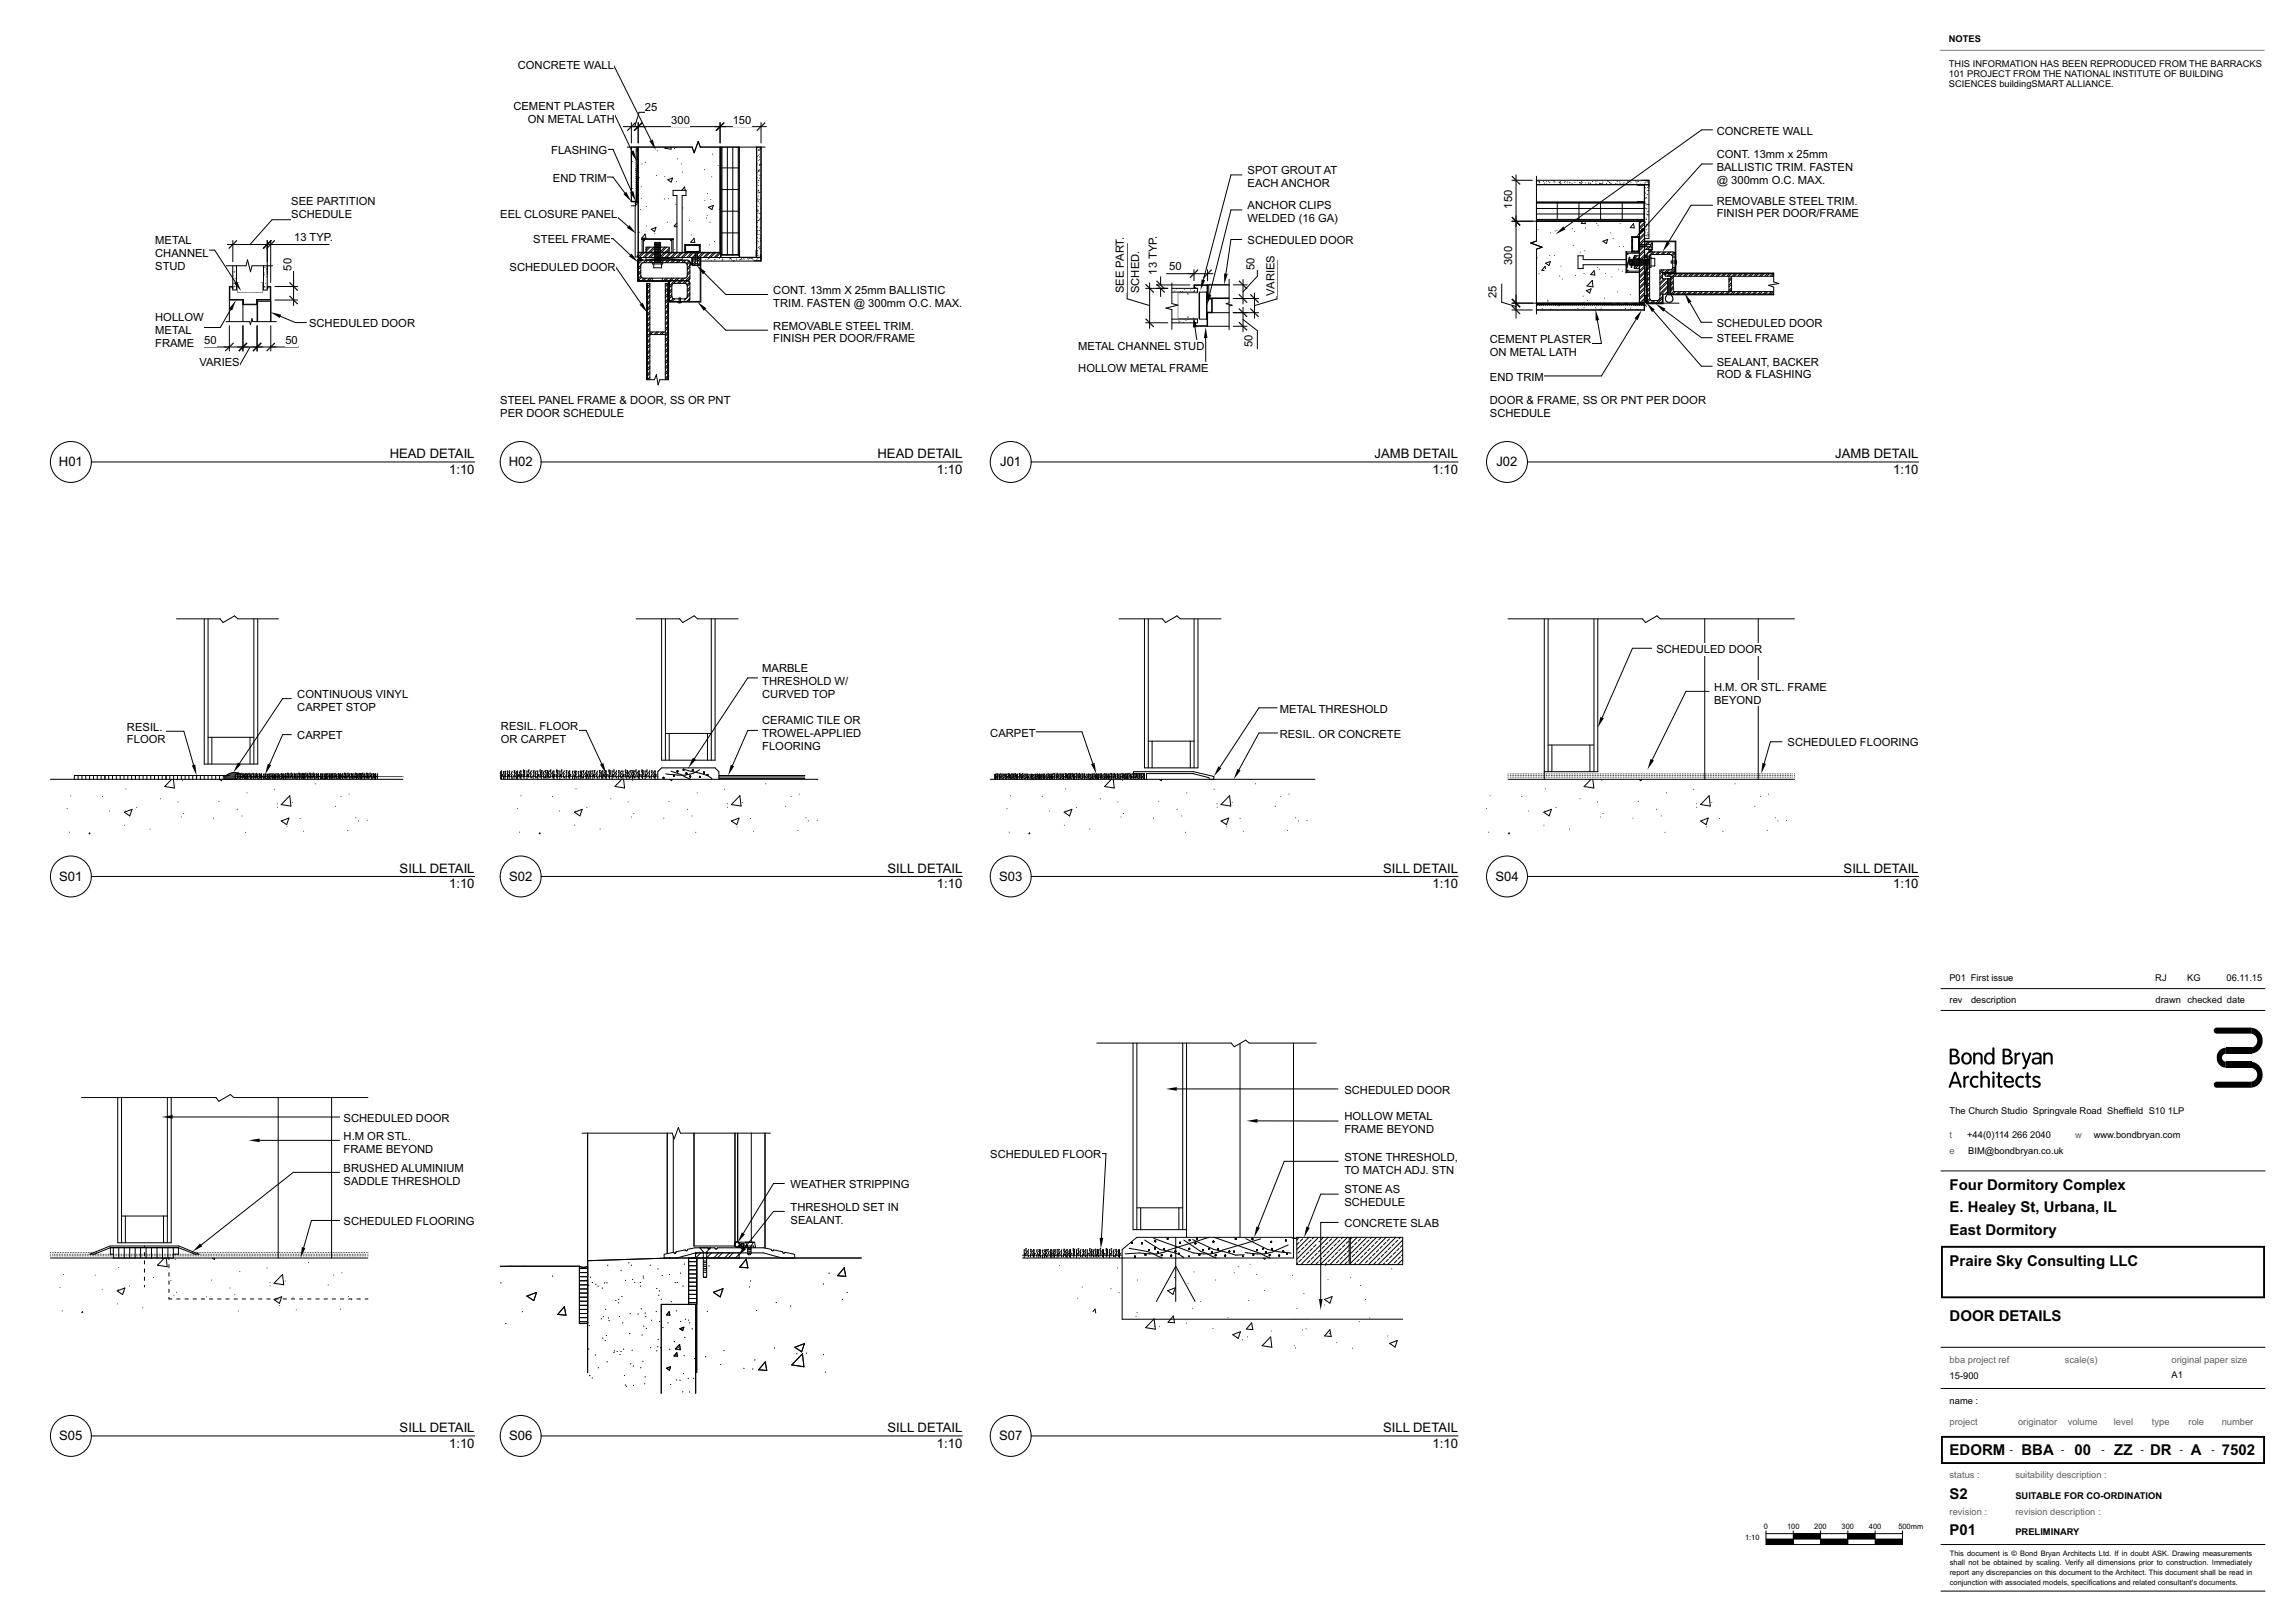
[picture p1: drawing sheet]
<svg xmlns="http://www.w3.org/2000/svg" width="841mm" height="594mm" viewBox="0 0 841 594" stroke-linecap="round" stroke-linejoin="round" font-family="sans-serif">
<defs><g id="words">
<g font-size="5.5">
<text x="714.4" y="436">Four Dormitory Complex</text>
<text x="714.4" y="444.3">E. Healey St, Urbana, IL</text>
<text x="714.4" y="452.6">East Dormitory</text>
<text x="714.4" y="463.8">Praire Sky Consulting LLC</text>
<text x="714.4" y="484.1">DOOR DETAILS</text>
<text x="714.4" y="533.1">EDORM</text>
<text x="740.7" y="533.1">BBA</text>
<text x="760.2" y="533.1">00</text>
<text x="774.8" y="533.1">ZZ</text>
<text x="787.9" y="533.1">DR</text>
<text x="802.9" y="533.1">A</text>
<text x="814.1" y="533.1">7502</text>
<text x="714.4" y="549.1">S2</text>
<text x="714.4" y="562.6">P01</text>
</g>
<g font-size="4.8">
<text x="142.8" y="168">HEAD DETAIL</text>
<text x="321.6" y="168">HEAD DETAIL</text>
<text x="503.7" y="168">JAMB DETAIL</text>
<text x="672.5" y="168">JAMB DETAIL</text>
<text x="21.6" y="170.8">H01</text>
<text x="164.6" y="173.7">1:10</text>
<text x="186.4" y="170.8">H02</text>
<text x="343.3" y="173.7">1:10</text>
<text x="366.5" y="170.8">J01</text>
<text x="525" y="173.7">1:10</text>
<text x="548.4" y="170.8">J02</text>
<text x="693.7" y="173.7">1:10</text>
<text x="21.7" y="322.7">S01</text>
<text x="146.4" y="319.9">SILL DETAIL</text>
<text x="186.5" y="322.7">S02</text>
<text x="325.2" y="319.9">SILL DETAIL</text>
<text x="366.1" y="322.7">S03</text>
<text x="506.8" y="319.9">SILL DETAIL</text>
<text x="548" y="322.7">S04</text>
<text x="675.6" y="319.9">SILL DETAIL</text>
<text x="164.6" y="325.6">1:10</text>
<text x="343.3" y="325.6">1:10</text>
<text x="525" y="325.6">1:10</text>
<text x="693.7" y="325.6">1:10</text>
<text x="21.7" y="527.7">S05</text>
<text x="146.4" y="524.9">SILL DETAIL</text>
<text x="186.5" y="527.7">S06</text>
<text x="325.2" y="524.9">SILL DETAIL</text>
<text x="366.1" y="527.7">S07</text>
<text x="506.8" y="524.9">SILL DETAIL</text>
<text x="164.6" y="530.6">1:10</text>
<text x="343.3" y="530.6">1:10</text>
<text x="525" y="530.6">1:10</text>
</g>
<g font-size="4.1">
<text x="189.7" y="25.1">CONCRETE WALL</text>
<text x="188.1" y="40.5">CEMENT PLASTER</text>
<text x="236.3" y="40.5">25</text>
<text x="193.4" y="45.2">ON METAL LATH</text>
<text x="246" y="45.4">300</text>
<text x="268.5" y="45.4">150</text>
<text x="629.1" y="49.3">CONCRETE WALL</text>
<text x="202" y="56.5">FLASHING</text>
<text x="629.1" y="57.9">CONT. 13mm x 25mm</text>
<text x="457.2" y="63.9">SPOT GROUT AT</text>
<text x="629.1" y="62.6">BALLISTIC TRIM. FASTEN</text>
<text x="202.6" y="66.6">END TRIM</text>
<text x="457.2" y="68.6">EACH ANCHOR</text>
<text x="629.1" y="67.3">@ 300mm O.C. MAX.</text>
<text x="106.7" y="75">SEE PARTITION</text>
<text x="457.2" y="76.7">ANCHOR CLIPS</text>
<text x="554.2" y="76.4" transform="rotate(-90 554.2 76.4)">150</text>
<text x="629.1" y="75">REMOVABLE STEEL TRIM.</text>
<text x="106.7" y="79.7">SCHEDULE</text>
<text x="183.3" y="79.9">EEL CLOSURE PANEL</text>
<text x="457.2" y="81.4">WELDED (16 GA)</text>
<text x="629.1" y="79.7">FINISH PER DOOR/FRAME</text>
<text x="56.9" y="89.4">METAL</text>
<text x="107.8" y="88.4">13 TYP.</text>
<text x="195.4" y="89.2">STEEL FRAME</text>
<text x="457.2" y="89.5">SCHEDULED DOOR</text>
<text x="56.9" y="94.2">CHANNEL</text>
<text x="56.9" y="98.9">STUD</text>
<text x="106.8" y="99.2" transform="rotate(-90 106.8 99.2)">50</text>
<text x="186.7" y="99.4">SCHEDULED DOOR</text>
<text x="424" y="100.6" transform="rotate(-90 424 100.6)">13 TYP.</text>
<text x="428.4" y="98.9">50</text>
<text x="459.8" y="99" transform="rotate(-90 459.8 99)">50</text>
<text x="554.2" y="97.1" transform="rotate(-90 554.2 97.1)">300</text>
<text x="283.4" y="107.7">CONT. 13mm X 25mm BALLISTIC</text>
<text x="411.8" y="107.4" transform="rotate(-90 411.8 107.4)">SEE PART.</text>
<text x="417.5" y="107.4" transform="rotate(-90 417.5 107.4)">SCHED.</text>
<text x="283.4" y="112.4">TRIM. FASTEN @ 300mm O.C. MAX.</text>
<text x="467.1" y="108.3" transform="rotate(-90 467.1 108.3)">VARIES</text>
<text x="548.4" y="109.4" transform="rotate(-90 548.4 109.4)">25</text>
<text x="56.9" y="117.8">HOLLOW</text>
<text x="113.3" y="119.9">SCHEDULED DOOR</text>
<text x="629.1" y="119.8">SCHEDULED DOOR</text>
<text x="56.9" y="122.5">METAL</text>
<text x="74.8" y="126">50</text>
<text x="104.6" y="126">50</text>
<text x="283.4" y="120.7">REMOVABLE STEEL TRIM.</text>
<text x="283.4" y="125.5">FINISH PER DOOR/FRAME</text>
<text x="546" y="125.6">CEMENT PLASTER</text>
<text x="629.1" y="125.5">STEEL FRAME</text>
<text x="56.9" y="127.2">FRAME</text>
<text x="395.1" y="128.3">METAL CHANNEL STUD</text>
<text x="459" y="127.1" transform="rotate(-90 459 127.1)">50</text>
<text x="546" y="130.3">ON METAL LATH</text>
<text x="73.1" y="134.2">VARIES</text>
<text x="395.1" y="136.2">HOLLOW METAL FRAME</text>
<text x="629.1" y="134">SEALANT, BACKER</text>
<text x="546" y="139.5">END TRIM</text>
<text x="629.1" y="138.7">ROD &amp; FLASHING</text>
<text x="183.3" y="147.9">STEEL PANEL FRAME &amp; DOOR, SS OR PNT</text>
<text x="546" y="147.9">DOOR &amp; FRAME, SS OR PNT PER DOOR</text>
<text x="183.3" y="152.7">PER DOOR SCHEDULE</text>
<text x="546" y="152.7">SCHEDULE</text>
<text x="607" y="239.3">SCHEDULED DOOR</text>
<text x="279.3" y="246.2">MARBLE</text>
<text x="279.3" y="250.9">THRESHOLD W/</text>
<text x="108.9" y="255.8">CONTINUOUS VINYL</text>
<text x="279.3" y="255.6">CURVED TOP</text>
<text x="628.1" y="253.1">H.M. OR</text>
<text x="628.1" y="257.8">BEYOND</text>
<text x="645.3" y="253.1">STL. FRAME</text>
<text x="108.9" y="260.5">CARPET STOP</text>
<text x="468.9" y="261.1">METAL THRESHOLD</text>
<text x="46.5" y="267.7">RESIL.</text>
<text x="183.6" y="267.4">RESIL. FLOOR</text>
<text x="279.3" y="265.4">CERAMIC TILE OR</text>
<text x="362.9" y="269.9">CARPET</text>
<text x="46.5" y="272.4">FLOOR</text>
<text x="108.9" y="270.9">CARPET</text>
<text x="183.6" y="272.1">OR CARPET</text>
<text x="279.3" y="270.2">TROWEL-APPLIED</text>
<text x="279.3" y="274.9">FLOORING</text>
<text x="468.9" y="270.3">RESIL. OR CONCRETE</text>
<text x="655.1" y="273.5">SCHEDULED FLOORING</text>
<text x="492.6" y="400.8">SCHEDULED DOOR</text>
<text x="125.9" y="411">SCHEDULED DOOR</text>
<text x="492.6" y="410.6">HOLLOW METAL</text>
<text x="125.9" y="417.6">H.M OR STL.</text>
<text x="492.6" y="415.3">FRAME BEYOND</text>
<text x="125.9" y="422.3">FRAME BEYOND</text>
<text x="362.9" y="424.4">SCHEDULED FLOOR</text>
<text x="492.6" y="425.3">STONE THRESHOLD,</text>
<text x="125.9" y="429.4">BRUSHED ALUMINIUM</text>
<text x="492.6" y="430">TO MATCH ADJ. STN</text>
<text x="125.9" y="434.1">SADDLE THRESHOLD</text>
<text x="289.7" y="435.4">WEATHER STRIPPING</text>
<text x="492.6" y="437.3">STONE AS</text>
<text x="289.7" y="443.7">THRESHOLD SET IN</text>
<text x="492.6" y="442">SCHEDULE</text>
<text x="125.9" y="449">SCHEDULED FLOORING</text>
<text x="289.7" y="448.4">SEALANT.</text>
<text x="492.6" y="449.7">CONCRETE SLAB</text>
</g>
<g font-size="3.4">
<text x="714.2" y="15.5">NOTES</text>
<text x="714.2" y="24.7">THIS INFORMATION HAS BEEN REPRODUCED FROM THE BARRACKS</text>
<text x="714.2" y="28.2">101 PROJECT FROM THE NATIONAL INSTITUTE OF BUILDING</text>
<text x="714.2" y="31.7">SCIENCES buildingSMART ALLIANCE.</text>
<text x="714.3" y="359.4">P01</text>
<text x="722.2" y="359.4">First issue</text>
<text x="789.8" y="359.4">RJ</text>
<text x="801.5" y="359.4">KG</text>
<text x="816" y="359.4">06.11.15</text>
<text x="714.4" y="367.4">rev</text>
<text x="722.3" y="367.4">description</text>
<text x="789.9" y="367.4">drawn</text>
<text x="801.6" y="367.4">checked</text>
<text x="816.1" y="367.4">date</text>
<text x="714.4" y="408.2">The Church Studio Springvale Road Sheffield S10</text>
<text x="794.4" y="408.2">1LP</text>
<text x="720.9" y="417.1">+44(0)114</text>
<text x="737.3" y="417.1">266</text>
<text x="744" y="417.1">2040</text>
<text x="767.3" y="417.1">www.bondbryan.com</text>
<text x="721.3" y="423">BIM@bondbryan.co.uk</text>
<text x="714.4" y="505.3">15-900</text>
<text x="795.7" y="505.1">A1</text>
<text x="714.4" y="514.5">name :</text>
<text x="736.5" y="532.4">-</text>
<text x="755.3" y="532.4">-</text>
<text x="770.1" y="532.4">-</text>
<text x="784.6" y="532.4">-</text>
<text x="798.8" y="532.4">-</text>
<text x="810.4" y="532.4">-</text>
<text x="738.5" y="549.2">SUITABLE FOR CO-ORDINATION</text>
<text x="738.5" y="562.6">PRELIMINARY</text>
</g>
<g font-size="3.4" fill="#5f5f5f">
<text x="714.4" y="417.1">t</text>
<text x="760.4" y="417.1">w</text>
<text x="714.4" y="423">e</text>
<text x="714.4" y="499.4">bba project ref</text>
<text x="756.7" y="499.4">scale(s)</text>
<text x="795.7" y="499.4">original paper size</text>
<text x="714.4" y="522.3">project</text>
<text x="739.5" y="522.3">originator</text>
<text x="757.7" y="522.3">volume</text>
<text x="774.6" y="522.3">l</text>
<text x="775.4" y="522.3">evel</text>
<text x="788.6" y="522.3">t</text>
<text x="789.5" y="522.3">ype</text>
<text x="802" y="522.3">role</text>
<text x="814.1" y="522.3">number</text>
<text x="714.4" y="541.5">status :</text>
<text x="738.5" y="541.5">suitability description :</text>
<text x="714.4" y="555">revision :</text>
<text x="738.5" y="555">revision description :</text>
</g>
<g font-size="2.7">
<text x="646.4" y="560.3">0</text>
<text x="654.9" y="560.3">100</text>
<text x="664.9" y="560.3">200</text>
<text x="674.9" y="560.3">300</text>
<text x="684.9" y="560.3">400</text>
<text x="695.6" y="560.3">500mm</text>
<text x="639.5" y="564.5">1:10</text>
<text x="714.5" y="570">This document is © Bond Bryan Architects Ltd. If in doubt ASK. Drawing measurements</text>
<text x="714.5" y="573.7">shall not be obtained by scaling. Verify all dimensions prior to construction. Immediately</text>
<text x="714.5" y="577.3">report any discrepancies on this document to the Architect. This document shall be read in</text>
<text x="714.5" y="580.9">conjunction with associated models, specifications and related consultant's documents.</text>
</g>
</g></defs>
<g fill="#000">
<path d="M811.7 376.7l13.2-.1v2.2h-12.7a1.11 1.11 0 0 1-1-.9 1.11 1.11 0 0 1 .5-1.2z" fill-rule="evenodd"/>
<path d="M824.9 376.6a4.8 4.8 0 0 1 4.3 4.7 4.8 4.8 0 0 1-4.3 4.8v-2.2a2.59 2.59 0 0 0 2.3-2.6 2.59 2.59 0 0 0-2.3-2.5z" fill-rule="evenodd"/>
<path d="M714.5 384.4l1.8-.1 .9 .3 .5 .9-.2 1.1a.31 .31 0 0 0-.4 .3 .31 .31 0 0 0 .4 .2l.7 1.1-.5 1.4-1.1 .4-2-.1zM715.2 385l.1 1.7 1.4-.3 .3-.6-.3-.6zM715.2 387.4l.1 1.9h1.3l.6-.3 .2-.7-.3-.7z" fill-rule="evenodd"/>
<path d="M716.1 392.9l.5-.2 .4 .4 1.8 4.9-.1 .6-.5-.1-.6-1.4h-2.3l-.5 1.4-.7-.1zM716.5 393.7l-1 2.7h1.9z" fill-rule="evenodd"/>
<path d="M719.6 394.3h.4l.3 .5 .7-.6 .6 .3-.1 .4-1.3 .7v2.6l-.3 .4-.4-.4z" fill-rule="evenodd"/>
<path d="M719.4 386.2a2.16 2.16 0 0 1 3.1 .8 2.16 2.16 0 0 1-1.2 3 2.21 2.21 0 0 1-2.5-1.1 2.21 2.21 0 0 1 .6-2.7zM719.9 386.6l-.4 1 .1 1.1 .6 .6 .8 .1 .7-.9-.1-1.4-.7-.7z" fill-rule="evenodd"/>
<path d="M723.2 385.8l.5-.1 .1 .5 .6-.5h.9l1 .6 .2 .9-.1 2.8-.4 .1-.2-.3-.1-2.9-.9-.6-.6 .2-.3 .5-.1 2.9-.6 .1z" fill-rule="evenodd"/>
<path d="M722.5 394.8l1.2-.6 1.3 .4-.3 .5-1.3-.1-.7 .9v1l.4 .7 .5 .3 1.1-.2 .3 .2-.2 .5-.9 .2a2.25 2.25 0 0 1-2-1.4 2.25 2.25 0 0 1 .6-2.4z" fill-rule="evenodd"/>
<path d="M725.8 392.4l.7 .2v2.1l.5-.4 .8-.1 1.2 .8 .2 3.1-.2 .5-.6-.3-.1-2.9-.8-.5-.9 .5-.1 2.9-.3 .3-.4-.2z" fill-rule="evenodd"/>
<path d="M727.7 386.2l1.3-.5 1.1 .5v-2.2l.3-.2 .4 .1v5.9l-.5 .3-.2-.6-1.1 .6a2.3 2.3 0 0 1-1.9-1.5 2.3 2.3 0 0 1 .6-2.4zM728.3 386.6l-.4 .9 .1 1.2 .5 .6 .8 .1 .7-.9v-1.4l-.7-.7z" fill-rule="evenodd"/>
<path d="M730.2 394.3l.5-.1 .2 .4v3.6l-.4 .4-.4-.4z" fill-rule="evenodd"/>
<path d="M732.2 393l.6 .1 .1 1.1 .9 .3-.2 .4-.7 .1v2.7l1 .4-.4 .5-1-.1-.4-.6v-3l-.7-.3 .7-.4z" fill-rule="evenodd"/>
<path d="M734 384.4l1.6-.1 1 .3 .5 .9-.2 1.1a.31 .31 0 0 0-.4 .3 .31 .31 0 0 0 .4 .2l.7 1.2-.5 1.3-1.1 .4-2-.1zM734.6 385v1.7l1.5-.3 .2-.6-.2-.6zM734.6 387.4l.1 1.9h1.3l.6-.3 .2-.7-.3-.7z" fill-rule="evenodd"/>
<path d="M734.9 394.7a1.77 1.77 0 0 1 2.3-.3 1.77 1.77 0 0 1 .5 2.3h-2.7l.3 .8 .6 .4 2-.4-.1 .6-1 .5a2.24 2.24 0 0 1-2.5-1.2 2.24 2.24 0 0 1 .6-2.7zM735.4 395.1l-.4 1h2.2l-.1-.7-.5-.5-.6-.1z" fill-rule="evenodd"/>
<path d="M738.3 385.8h.5l.2 .5 .8-.6 .6 .3-.2 .4-1.2 .6v2.7l-.4 .4-.4-.4z" fill-rule="evenodd"/>
<path d="M739.1 394.8l1.2-.6 1.3 .4-.2 .5-1.4-.1-.6 .9-.1 1 .5 .7 .5 .3 1-.2 .3 .2-.2 .5-.8 .2a2.25 2.25 0 0 1-2-1.4 2.25 2.25 0 0 1 .5-2.4z" fill-rule="evenodd"/>
<path d="M740.9 385.8l.7 .1 1 2.9 1-2.9 .4-.2 .3 .3-1.8 5.1-.9 .7-.4-.1-.1-.4 .7-.4 .4-1.1z" fill-rule="evenodd"/>
<path d="M742.7 393l.6 .1 .1 1.1 .9 .3-.1 .4-.8 .1v2.7l1 .4-.4 .5-.9-.1-.5-.6v-3l-.6-.3 .6-.4z" fill-rule="evenodd"/>
<path d="M745.1 394.6l1.3-.4 1.3 .6-.3 .4-1.2-.4-.6 .5a.93 .93 0 0 0 1.1 .8 1.36 1.36 0 0 1 .9 1.9 1.36 1.36 0 0 1-2 .6l-.7-.3-.1-.6 1.6 .3 .6-.4a.78 .78 0 0 0-.9-1 1.22 1.22 0 0 1-1.2-.7 1.22 1.22 0 0 1 .2-1.3z" fill-rule="evenodd"/>
<path d="M744.9 386.1l1.6-.4 1.4 .5 .2 .8-.1 3h-.5l-.2-.4-.6 .4-1 .1-.9-.5-.3-.9 .4-.8 2.5-.4-.4-1-.9-.2-1.1 .4-.2-.2zM745.5 388.3l-.1 .9 .9 .3 .8-.5 .3-.9z" fill-rule="evenodd"/>
<path d="M748.9 385.8l.4-.1 .2 .5 .6-.5h.8l1 .6 .3 .9-.1 2.8-.4 .1-.3-.3v-2.9l-.9-.6-.6 .2-.3 .5-.1 2.9-.7 .1z" fill-rule="evenodd"/>
<path d="M811.7 396.6l13.2-.2v2.2h-12.7a1.11 1.11 0 0 1-1-.8 1.11 1.11 0 0 1 .5-1.2z" fill-rule="evenodd"/>
<path d="M815.7 389h9.2v2.3h-9.2z" fill-rule="evenodd"/>
<path d="M815.7 383.9h9.2v2.2h-9.2z" fill-rule="evenodd"/>
<path d="M813.2 385l.7-.6 1.8-.5v2.2a1.46 1.46 0 0 0-1.5 1.5 1.46 1.46 0 0 0 1.5 1.4v2.3a3.7 3.7 0 0 1-3.2-2.4 3.7 3.7 0 0 1 .7-3.9z" fill-rule="evenodd"/>
<path d="M824.9 389a4.8 4.8 0 0 1 4.3 4.8 4.8 4.8 0 0 1-4.3 4.8v-2.2a2.59 2.59 0 0 0 2.3-2.6 2.59 2.59 0 0 0-2.3-2.5z" fill-rule="evenodd"/>
<path d="M711.3 456.5h118.7v19.2h-118.7zM712 457.2v17.8h117.3v-17.8z" fill-rule="evenodd"/>
<path d="M711.3 526.2h118.7v10.3h-118.7zM712 526.9v8.9h117.3v-8.9z" fill-rule="evenodd"/>
<circle cx="730.5" cy="393.1" r=".48"/>
</g>
<g fill="#fff">
<path d="M714.4 479.1h113.3v6.3h-113.3z" fill-rule="evenodd"/>
<path d="M714.4 458.9h96.4v6.2h-96.4z" fill-rule="evenodd"/>
<path d="M714.4 431.1h113.3v6.3h-113.3z" fill-rule="evenodd"/>
<path d="M714.5 567.6h110.8v14.4h-110.8z" fill-rule="evenodd"/>
<path d="M714.4 405.2h86.1v3.9h-86.1z" fill-rule="evenodd"/>
<path d="M720.9 414h30.7v3.9h-30.7z" fill-rule="evenodd"/>
<path d="M721.3 419.9h93.1v3.9h-93.1z" fill-rule="evenodd"/>
<path d="M714.4 414h1v3.9h-1z" fill-rule="evenodd"/>
<path d="M767.3 414h32.8v3.9h-32.8z" fill-rule="evenodd"/>
<path d="M714.4 496.3h22v4h-22z" fill-rule="evenodd"/>
<path d="M760.4 414h2.5v3.9h-2.5z" fill-rule="evenodd"/>
<path d="M714.4 419.9h2v3.9h-2z" fill-rule="evenodd"/>
<path d="M714.4 511.4h10.5v3.9h-10.5z" fill-rule="evenodd"/>
<path d="M738.5 551.9h31.3v4h-31.3z" fill-rule="evenodd"/>
<path d="M738.5 538.5h33.6v3.9h-33.6z" fill-rule="evenodd"/>
<path d="M714.4 538.5h11.1v3.9h-11.1z" fill-rule="evenodd"/>
<path d="M714.4 551.9h13.8v4h-13.8z" fill-rule="evenodd"/>
<path d="M714.4 439.4h113.3v6.2h-113.3z" fill-rule="evenodd"/>
<path d="M714.4 447.6h113.3v6.3h-113.3z" fill-rule="evenodd"/>
<path d="M714.4 519.3h10.3v3.9h-10.3z" fill-rule="evenodd"/>
<path d="M739.5 519.3h14.3v3.9h-14.3z" fill-rule="evenodd"/>
<path d="M757.7 519.3h11.1v3.9h-11.1z" fill-rule="evenodd"/>
<path d="M774.6 519.3h7.1v3.9h-7.1z" fill-rule="evenodd"/>
<path d="M788.6 519.3h6.5v3.9h-6.5z" fill-rule="evenodd"/>
<path d="M814.1 519.3h11.7v3.9h-11.7z" fill-rule="evenodd"/>
<path d="M802 519.3h5.7v3.9h-5.7z" fill-rule="evenodd"/>
</g>
<path d="M711 18.4h118.7" fill="none" stroke="#7f7f7f" stroke-width=".37"/>
<path d="M711.3 370.3h118.7M711.3 362.3h118.7M711.3 429.1h118.7M711.3 493.7h118.7M711.3 508.8h118.7M711.3 566h118.7M711.3 583h118.7" fill="none" stroke="#000" stroke-width=".37"/>
<g fill="#fff">
<path d="M714.2 12.4h11.8v3.9h-11.8z" fill-rule="evenodd"/>
<path d="M714.2 21.8h114.7v10.6h-114.7z" fill-rule="evenodd"/>
<path d="M756.7 496.3h12v4h-12z" fill-rule="evenodd"/>
<path d="M714.4 502.3h10.7v3.9h-10.7z" fill-rule="evenodd"/>
<path d="M756.7 502.3h37.3v3.5h-37.3z" fill-rule="evenodd"/>
<path d="M814.1 528.2h12.2v6.3h-12.2z" fill-rule="evenodd"/>
<path d="M795.7 496.3h27.9v4h-27.9z" fill-rule="evenodd"/>
<path d="M740.7 528.2h11.9v6.3h-11.9z" fill-rule="evenodd"/>
<path d="M760.2 528.2h6.1v6.3h-6.1z" fill-rule="evenodd"/>
<path d="M774.8 528.2h6.7v6.3h-6.7z" fill-rule="evenodd"/>
<path d="M787.9 528.2h7.9v6.3h-7.9z" fill-rule="evenodd"/>
<path d="M714.4 544.2h6.8v6.3h-6.8z" fill-rule="evenodd"/>
<path d="M802.9 528.2h3.9v6.3h-3.9z" fill-rule="evenodd"/>
<path d="M795.7 502.3h4.2v3.5h-4.2z" fill-rule="evenodd"/>
<path d="M714.4 528.2h20.5v6.3h-20.5z" fill-rule="evenodd"/>
<path d="M714.4 364.5h4.8v3.5h-4.8z" fill-rule="evenodd"/>
<path d="M816.1 364.5h6.6v3.5h-6.6z" fill-rule="evenodd"/>
<path d="M722.3 364.5h65.1v3.5h-65.1z" fill-rule="evenodd"/>
<path d="M789.9 364.5h9.4v3.5h-9.4z" fill-rule="evenodd"/>
<path d="M801.6 364.5h12.8v3.5h-12.8z" fill-rule="evenodd"/>
<path d="M755.3 529.4h1.1v3.9h-1.1z" fill-rule="evenodd"/>
<path d="M784.6 529.4h1.1v3.9h-1.1z" fill-rule="evenodd"/>
<path d="M810.4 529.4h1.1v3.9h-1.1z" fill-rule="evenodd"/>
<path d="M798.8 529.4h1.2v3.9h-1.2z" fill-rule="evenodd"/>
<path d="M770.1 529.4h1.1v3.9h-1.1z" fill-rule="evenodd"/>
<path d="M736.5 529.4h1.2v3.9h-1.2z" fill-rule="evenodd"/>
</g>
<!-- layer: A-Zz_30_30-P_ExternalReferenceDrawing -->
<g fill="none" stroke="#000" stroke-width=".37">
<path d="M401.9 382.2h49.4M415.2 382.2v68.4h19.6M416.6 382.2v68.4M431.2 399h59.1M433.4 382.2v68.4M434.8 382.2v71.2M451.2 382.2l1.1 1.4 4.2-2.5 1.2 1.1M454.4 382.4v71M457.8 382.2h24.5M474 382.2v78.8h-99.3M460.8 410.7l29.6 .1M399.9 422.7h5.4l-1.7 30.9"/>
<path d="M490.4 425.6h-19.8l-9.6 24.1M490.4 437.6h-6.4l-4.7 12.1M374.7 460h.1M375.1 460h.1M375.3 457.9v1.3l.5 .1-.5 .7M375.3 459.5v1.4M375.4 460h.1M375.7 460h.1M376.2 457.6h-.3l.3 1.3-.3 1.4M376.3 460h.1M376.6 460h.1M376.9 457.8l-.3 .6 .3 .7-.3 .4 .3 .8-.2 .2"/>
<path d="M376.9 460h.1M377.2 460h.1M377.5 460h.1M377.6 457.8h.3l-.3 .6 .3 .2-.3 2.1M377.8 460h.1M378.1 460h.1M378.4 460h.1M378.7 460h.1M378.7 457.8l-.2 .6 .2 .7-.2 .4 .2 .8-.1 .2M378.9 457.9v1.3l.4 .1-.4 .7M378.9 459.5v1.4M379 460h.1"/>
<path d="M379.3 460h.1M379.6 460h.1M380.2 460h.1M380.2 458h-.2l.2 1.3-.2 1.4M380.5 460h.1M380.7 457.9h.2l-.2 .7 .2 .1-.2 2.1M380.8 460h.1M381.4 457.9l-.3 .7 .3 .6-.3 .4 .3 .8-.2 .2M381.4 460h.1M381.7 460h.1M382.3 460h.1M382.3 458.1h-.2l.2 1.3-.2 1.4"/>
<path d="M382.6 460h.1M382.8 457.9h.2l-.2 .7 .2 .1-.2 2.1M382.9 460h.1M383.5 457.9l-.3 .7 .3 .6a1 1 0 0 0 0 1.4h-.2M383.5 460h.1M383.8 460h.1M384.1 460h.1M384.3 457.8h-.3l.3 1.4-.3 1.4M384.4 460h.1M384.7 460h.1M385 460h.1M385 457.9l-.2 .7 .2 .6-.2 .4 .2 .8-.1 .2"/>
<path d="M385.2 457.8v1.3l.5 .2-.5 .6M385.2 459.5v1.3M385.3 460h.1M385.6 460h.1M386.2 458h-.3l.3 1.3-.3 1.4M386.2 460h.1M386.4 457.9h.3l-.3 .7 .3 .1-.3 2.1M386.5 460h.1M386.8 460h.1M387.1 460h.1M387.4 457.8v1.3l.4 .2-.4 .6M387.4 459.5v1.3"/>
<path d="M387.7 460h.1M388.3 457.8h-.3l.3 1.4-.3 1.4M388.3 460h.1M388.6 460h.1M388.9 460h.1M389.1 457.9l-.3 .7 .3 .6-.3 .4 .3 .8-.2 .2M389.2 460h.1M389.5 460h.1M389.8 457.8h.2l-.2 .6 .2 .2-.2 2M389.8 460h.1M390.1 460h.1M390.4 460h.1"/>
<path d="M390.7 460h.1M390.7 457.9l-.2 .7 .2 .6a1.02 1.02 0 0 0 0 1.4h-.2M391 460h.1M391.1 457.8v1.3l.4 .2-.4 .6M391.1 459.5v1.3M391.3 460h.1M391.6 460h.1M391.9 460h.1M392 457.8l-.2 .6 .2 .7a1.04 1.04 0 0 0 0 1.4h-.1M392.2 460h.1M392.3 457.9v1.3l.4 .1-.4 .7M392.3 459.5v1.4"/>
<path d="M392.5 460h.1M392.8 460h.1M393.1 460h.1M393.4 460h.1M393.5 457.8h.3l-.3 .6 .3 .2-.3 2.1M393.5 457.6h-.2l.2 1.3-.2 1.4M393.7 460h.1M394 460h.1M394.3 460h.1M394.5 457.9v1.3l.4 .1-.4 .7M394.5 459.5v1.4M394.6 460h.1"/>
<path d="M394.9 460h.1M395.2 460h.1M395.4 457.6h-.3l.3 1.3-.3 1.4M395.5 460h.1M395.8 460h.1M396.1 457.8l-.3 .6 .3 .7a1.04 1.04 0 0 0 0 1.4h-.2M396.1 460h.1M396.4 460h.1M396.7 460h.1M396.8 457.8h.2l-.2 .6 .2 .2-.2 2.1M397 460h.1M397.3 460h.1"/>
<path d="M397.6 460h.1M397.8 457.8l-.2 .6 .2 .7-.2 .4 .2 .8-.2 .2M397.9 460h.1M398.2 460h.1M398.4 457.9v1.3l.5 .1-.5 .7M398.4 459.5v1.4M398.5 460h.1M398.8 460h.1M399.1 460h.1M399.4 460h.1M399.6 457.6h-.3l.3 1.3-.3 1.4M399.7 460h.1"/>
<path d="M399.8 457.8h.3l-.3 .6 .3 .2-.3 2.1M400 460h.1M400.3 460h.1M400.6 460h.1M400.8 457.9l-.3 .7 .3 .6-.3 .4 .3 .8-.2 .2M400.9 460h.1M401.2 460h.1M401.5 460h.1M401.6 457.8h-.3l.3 1.3-.3 1.4M401.8 460h.1M401.9 457.8h.3l-.3 .6 .3 .2-.3 2.1M402.1 460h.1"/>
<path d="M402.4 460h.1M402.6 457.8l-.2 .6 .2 .7a1.04 1.04 0 0 0 0 1.4h-.1M402.7 460h.1M403 460h.1M403.3 460h.1M403.4 457.6h-.2l.2 1.3-.2 1.4M403.6 460h.1M403.9 460h.1M404.1 457.8l-.2 .6 .2 .7-.2 .4 .2 .8-.2 .2M404.2 460h.1M404.4 457.9v1.3l.4 .1-.4 .7M404.4 459.5v1.4"/>
<path d="M404.5 460h.1M404.8 460h.1M405.1 460h.1M405.6 457.8h.3l-.3 .6 .3 .2-.3 2.1M405.6 457.6h-.3l.3 1.3-.3 1.4M405.7 460h.1M406 460h.1M406.3 460h.1M406.6 457.9v1.3l.4 .1-.4 .7M406.6 459.5v1.4M406.9 460h.1M407.4 457.6h-.2l.2 1.3-.2 1.4"/>
<path d="M407.5 460h.1M407.8 460h.1M408.1 460h.1M408.2 457.8l-.2 .6 .2 .7-.2 .4 .2 .8-.2 .2M408.4 460h.1M408.7 460h.1M408.8 457.8h.3l-.3 .6 .3 .2-.3 2.1M409 460h.1M409.3 460h.1M409.6 460h.1M409.9 460h.1M410 457.8l-.3 .6 .3 .7-.3 .4 .3 .8-.2 .2"/>
<path d="M410.2 457.9v1.3l.5 .1-.5 .7M410.2 459.5v1.4M410.5 460h.1M410.8 460h.1M413.8 457.4a23.8 23.8 0 0 1 11.3 3.2l.8 .4M414.6 455.4v.2M414.6 455.6h.1M414.6 455.6l.1 .1M414.7 455.3h-.1M414.7 455.7h.1M414.7 455.3l.1 .3M414.7 455.3h.1"/>
<path d="M414.7 455.2v.1M414.8 455.7h.1M414.8 455.6v.1M414.9 455.3v.1M414.9 455.6h.1M416.6 442.6h16.8M418 442.6v8M418.3 455.7h.1M418.3 455.7h.3M418.3 455.5v.2M418.3 455.5v.1M418.3 455.5h.3"/>
<path d="M418.3 455.5h.1M418.6 455.5v.2M418.6 455.5h.1M418.6 455.7h.1M419.5 454.4l5.5 3.5 7 1.7M419.6 459.8v.1M419.6 459.7v.2M419.6 459.7h.1M419.6 459.9v.1M419.6 460h.1M419.7 460h.1M419.7 459.6l-.1 .1"/>
<path d="M419.8 459.5v.1M419.8 459.6h.1M419.9 460h-.1M419.9 459.6v.1M419.9 459.9v.1M419.9 459.9h.1M419.9 459.7h.1M419.9 459.7v.2M420.9 458v.2M420.9 458.2h.1M420.9 458h.1M420.9 458.2v.1"/>
<path d="M421 457.9h.1M421.1 457.9l-.2 .1M421.1 457.9h.1M421.1 458.3h.1M421.2 457.9v.1M421.2 458.2l-.1 .1M421.2 458l-.1 .3-.2-.1M422.7 453.7l14.6 5.4a21.2 21.2 0 0 0 9.3-.3l1.4-.7 14-4.1M423.1 457.5h.1M423.1 457.4v.1M423.1 457.5l.1 .2M423.1 457.4h.1"/>
<path d="M423.1 457.3v.2M423.2 457.3h.1M423.2 457.7h.1M423.3 454.6v.5M423.3 454.6h.1M423.3 457.3h-.2M423.3 455.1h.1M423.3 457.3h.1M423.4 457.4h.1M423.4 454.6h.1M423.4 457.6h.1M423.4 457.4v.2"/>
<path d="M423.4 457.6l-.1 .1M423.4 454.6l.1 .1M423.5 454.7v.3M423.5 455h-.1M423.5 454.7v.1M423.5 455l-.1 .1M423.5 454.9v.1M424.1 458.9h.1M424.2 458.7v.3M424.2 458.8h-.1M424.2 459h.1M424.2 458.7h.1"/>
<path d="M424.2 459h.2M424.2 458.6v.1M424.2 459l.1 .1M424.3 458.6h.1M424.3 458.6h-.1M424.3 458.6l.1 .1M424.3 459v.1M424.4 458.7l.1 .3M424.4 459h.1M424.5 458.8v.1M424.5 458.9h.1M425.6 459.8v.2"/>
<path d="M425.6 459.9h-.1M425.6 459.8h.1M425.8 459.8h-.2M425.8 459.8h.1M425.9 459.8v.2M426.4 457.8h.1M426.4 457.6v.2M426.5 457.8v.1M426.5 457.9h.1M426.5 457.5l.2 .1M426.5 457.5h.1M426.7 457.9h-.1"/>
<path d="M426.7 457.6h.1M426.7 457.8l-.1 .1M426.7 457.6v.2M426.7 457.8h.1M427.7 453.9l.1 .3M427.7 453.8v.1M427.8 454.2h.1M427.9 453.8l.1 .1M427.9 453.8h-.2M428 453.9v.1M428 453.9h.1M428 454l-.1 .2"/>
<path d="M428 454h.1M429.1 460h.2v.3M429.1 460h.1M429.1 459.9h.2M429.3 460h.1M430.6 458.6v.1M430.6 458.4v.3M430.6 458.5h.1M430.6 458.4h.1M430.6 458.7h.1M430.7 458.3h.1M430.7 458.3l-.1 .1"/>
<path d="M430.8 458.4l.1 .1M430.8 453.4v23.5M430.8 458.7h.1M430.9 458.7h-.3M430.9 458.5h.1M430.9 458.6h.1M431.8 459.4v.1M431.8 459.5h.1M431.9 459.3l-.1 .1M431.9 459.6h.1M431.9 459.3h.1M431.9 459.2v.1"/>
<path d="M431.9 459.2h.2M431.9 459.2h.1M431.9 459.6h.2M432 442.6v8M432 459.6l1.6 1v.4M432 459.6v.1M432.1 459.2h.1M432.1 459.2v.1M432.1 459.3h.1M432.1 459.3v.3M432.1 459.3l.1 .1M432.1 459.6h.1"/>
<path d="M432.2 459.5h-.1M432.3 455.3v.3M432.3 455.3h-.1M432.3 455.6h.1M432.3 455.6h.2M432.5 455.2h.1M432.5 455.2l-.2 .1M432.5 455.5v.1M432.5 455.2l.1 .1M432.6 455.3v.2M432.6 455.3h.1M432.6 455.5h-.1"/>
<path d="M432.6 455.4v.1M433.8 454.4l6.1 4.2 2.1 .7 3.7 1.7M435.7 457.5v.1M435.7 457.8h.1M435.7 457.5h.1M435.8 454.5l.2 .2M435.8 454.3v.3M435.9 457.5h.1M436 457.7l-.3 .1M436 454.2l-.2 .2M436 457.5v.2M436 454.2v.5"/>
<path d="M436 457.6l-.2-.2-.1 .4M436 457.7h.1M436 454.3h.1M436 454.6h.1M436.1 454.6h-.1M437 454.2l7.8 3.7 8 2.1 3.2-.2M437.9 455.6v.1M437.9 455.7l.3 .1M437.9 455.5v.2M437.9 455.6h.1M437.9 455.5h.1M438 455.4l-.1 .1"/>
<path d="M438 455.4h.1M438.1 455.4h.1M438.2 455.4v.1M438.2 455.8h-.1M438.2 455.5v.2M438.2 455.5h.1M438.2 455.7h.1M438.2 455.7v.1M438.5 453.8v.1M438.5 453.9h.1M438.5 453.7v.1M438.5 453.9v.1"/>
<path d="M438.5 453.7h.1M438.5 454h.1M438.6 454h.1M438.6 453.6h.1M438.7 454h.1M438.7 453.6v.1M438.7 453.7l.1 .2M438.8 453.9l-.1 .1M439.4 459.8h.1M439.4 459.7v.2M439.4 459.7h.1M439.4 459.9h.1"/>
<path d="M439.4 459.9v.1M439.4 460h.1M439.4 460h.2M439.5 459.6h.1M439.5 459.6h-.1M439.5 459.5v.1M439.5 459.5l-.1 .2M439.5 459.6l.2 .3M439.6 460h-.1M439.6 460h.1M439.7 459.9l-.1 .1M439.7 459.9h.1"/>
<path d="M440.6 458v.2M440.6 458.2h.1M440.7 458.2l.2 .1M440.7 457.9v.1M440.7 458.2v.1M440.7 457.9h.1M440.7 458.3h.1M440.8 457.9h.1M440.8 457.9l.1 .3M440.9 458.3h.1M440.9 458.2v.1M441 458.2h-.1"/>
<path d="M442.9 457.6h.1M442.9 457.5v.1M442.9 457.4v.1M442.9 457.4h.1M442.9 457.6v.1M442.9 457.7h.1M443 457.7h.1M443 453.4l-14.8 4.7a13.9 13.9 0 0 1-8.7 1.2l-2-.2-5.2 .4M443.1 457.7h-.1M443.1 457.7h.1M443.2 457.4l-.1 .3M443.2 457.6h-.1"/>
<path d="M443.9 459h.3M443.9 458.7l.1 .3M443.9 458.9v.1M444 458.7h-.1M444 458.6v.1M444 459l.1 .1M444.1 458.6h.1M444.1 458.6h-.1M444.1 458.6l.1 .4M444.1 459v.1M444.2 458.8h.1M444.2 458.9v.1"/>
<path d="M444.5 455v.1M444.5 454.9v.1M444.6 455.2h.1M444.6 454.8v.4M444.7 454.8h.1M444.7 454.8l.1 .3M444.7 455.2h.1M444.8 455.1l-.2 .1M444.8 455.1h.1M444.9 453.4l16.9 5.9 3.7 1.7M445.3 460h.1M445.3 459.8v.3"/>
<path d="M445.3 459.8v.2M445.5 459.7l-.2 .1M445.5 459.7h.1M445.5 459.7l.1 .1M445.6 459.8h.1M445.6 459.8v.2M446.5 457.5h.1M446.5 457.8h.1M446.5 457.8l-.1 .1M446.5 457.6h-.3l.2 .3M446.5 457.6h.1M446.5 457.6v.2"/>
<path d="M448.9 460h.1M449 459.9h.1M449.1 460l-.2 .3M449.1 460h.1M450.3 458.6h.1M450.4 458.6v.1M450.4 458.7h.1M450.4 458.7v.1M450.4 458.8h.1M450.5 458.3l-.1 .3M450.5 458.3h.1M450.6 458.3l.1 .2"/>
<path d="M450.6 458.7l-.1 .1M450.6 458.4h.1M450.6 458.7h.1M450.7 458.5l-.1 .2M452.1 458.4l.1 .4M452.1 458.4h.2M452.1 458.4h.1M452.2 458.8v.1M452.3 458.4h.1M452.3 458.8h-.1M452.3 458.4l.1 .1M452.3 458.8h.1"/>
<path d="M452.4 458.5v.2M452.4 458.6h.1M452.4 458.7l-.1 .1M452.4 458.7h.1M452.6 454h.1M452.7 453.9v.2M452.7 453.9h-.1M452.7 454.1h.1M452.7 453.8v.1M452.7 454.1v.1M452.7 453.8h.1M452.7 454.2h.1"/>
<path d="M452.8 453.8h.1M452.8 453.8h-.1M452.9 453.8h.1M452.9 454.1l-.1 .1M452.9 453.8l.1 .2M453 453.9v.2M453 454.1h-.1M456.5 453.9l8 4 4.1 .8 4.5 .5M458.8 454.1h.1M458.8 453.9v.3M458.8 454h.1M458.8 454.2h.1"/>
<path d="M458.8 454.2v.1M458.8 454.3h.1M458.9 453.9h-.1M458.9 454.3h.1M458.9 453.8h.1M458.9 453.8v.1M459 453.8v.1M459 454.3h.1M459 453.9h.1M459 454.2v.1M459.1 453.9h.1M459.1 454.2h-.1"/>
<path d="M459.1 453.9v.3M459.1 454h.1M459.1 454.1h.1M459.1 459.8l.1 .2M459.2 459.6v.3M459.3 459.6l.1 .1M459.3 459.6h-.1M459.3 460h.1M459.3 459.5l-.2 .2M459.4 459.7h.1M459.4 459.9h.1M459.5 459.7l-.3 .3"/>
<path d="M460.4 458.1v.1M460.4 458v.2M460.4 458h.1M460.4 458.2l.1 .1M460.5 457.9l-.1 .1M460.5 458.2v.1M460.5 458.3h.1M460.5 457.9h.1M460.6 457.9h.1M460.6 458.3h.1M460.7 457.9v.1M460.7 458.2v.1"/>
<path d="M460.7 458h.1M460.8 458l-.1 .2M460.8 458.1l-.1 .1M462.6 457.4v.2M462.6 457.6h.1M462.7 457.4h-.1M462.7 457.6v.1M462.7 457.7h.1M462.8 457.7h.1M462.9 457.4h.1M463 457.4l-.2 .3M463.7 458.9v.1"/>
<path d="M463.7 458.7v.3M463.7 459h.1M463.7 459h.2M463.7 458.7l.3 .3M463.7 458.7h.1M463.8 459v.1M464 459h-.1M464 459l-.1 .1M465.1 459.8v.1M465.1 459.8l.3 .2M465.1 459.8v.3M465.1 459.8h.1"/>
<path d="M465.4 459.8h.1M465.7 455.1h.1M465.7 455h.1M465.7 455v.1M465.7 455.1l.2 .2M465.7 454.9v.1M465.7 454.9h.1M465.8 454.9h.2M465.8 454.9h-.1M466 457.7v.1M466 454.9v.1M466 455.2l-.1 .1"/>
<path d="M466 455v.2M466 457.6v.2M466 457.6h.1M466 457.8v.1M466 455v.1M466 455.2h.1M466 457.8h.1M466 457.9h.1M466.1 457.5h.1M466.1 457.9h.1M466.1 457.5l-.1 .1M466.2 457.5l.1 .1"/>
<path d="M466.2 457.9h-.1M466.2 457.9h.1M466.3 457.6v.1M466.3 457.6l-.1 .3M466.3 457.7h.1M468.7 459.9l.2 .1M468.7 459.9l.1 .4M468.7 459.9h.1M468.8 459.9h.1M468.9 460v.2M468.9 460h.1M470.1 458.6v.1"/>
<path d="M470.1 458.4v.1M470.1 458.7h.1M470.2 458.4h.2M470.2 458.4v.3M470.4 458.7h-.2M470.4 458.4v.1M470.4 458.7h.1M470.4 458.5v.2M471 454.6h.1M471.1 454.4v.3M471.1 454.7h.1M471.1 454.4l.2 .2"/>
<path d="M471.1 454.4h.1M471.3 454.7h.1M471.3 454.6l-.2 .1M471.4 459.3l.1 .3M471.4 459.3h.1M471.5 459.6h.1M471.6 459.2l-.2 .1M471.6 459.6h.1M471.6 459.2l.1 .1M471.7 459.3h.1M471.7 459.6h-.1M471.7 459.3v.3"/>
<path d="M471.7 459.4h.1M472 456.2l-4.2 1.9a13.9 13.9 0 0 1-8.8 1.2l-2.7-.3M474 454l-.6-.6h-56.8l-5.4 4.5v25.5h102.8M474 453.4l.7 .4 .5-.4M475.2 453.4h19.2v10h-19.2zM476 455.3l-.8 .8M476.1 453.4l-.9 .9M476.5 458.4l-.9 .8M477.4 453.9l-.9 .9M477.8 457l-.9 .9M477.9 453.4l-.1 .1M479.1 455.7l-.8 .9"/>
<path d="M479.6 458.8l-.9 .9M479.7 453.4l-4.5 4.5M480.5 454.4l-.9 .9M480.9 457.5l-.9 .9M481.4 453.4l-.5 .5M482.2 456.1l-.8 .9M482.7 459.2l-.9 .9M482.8 453.8l-7.6 7.6M483.6 454.8l-.3 .3M484 457.9l-.9 .9M484.9 453.5l-.9 .9M485.3 456.6l-.9 .9"/>
<path d="M485.8 459.7l-.9 .9M486.6 455.3l-.8 .8M486.7 453.4l-10 10M487.1 458.4l-.9 .8M488 453.9l-.9 .9M488.4 457l-.9 .9M488.5 453.4l-.1 .1M489.8 455.7l-.9 .9M490.2 458.8l-.9 .9M490.3 453.4l-10 10M490.4 447.9h-6.4v28.1M491.1 454.4l-.9 .9"/>
<path d="M491.5 457.5l-.9 .9M492 453.4l-.5 .5M492.8 456.1l-.8 .9M493.3 459.2l-.9 .9M493.8 453.4l-10 10M494.2 454.8l-.9 .9M494.4 456.4l-7.1 7M494.4 459.9l-3.5 3.5M494.4 458.1l-.7 .7M494.8 453.4h19.2v10h-19.2zM495.5 453.5l-.7 .7M495.9 456.6l-.9 .9"/>
<path d="M496.4 459.7l-.9 .9M497.2 455.3l-.8 .8M497.3 453.4l-2.5 2.6M497.7 458.4l-.9 .8M498.6 453.9l-.9 .9M499 457l-.9 .9M499.1 453.4l-.1 .1M500.4 455.7l-.9 .9M500.8 458.8l-.9 .9M500.9 453.4l-6.1 6.1M501.7 454.4l-.9 .9M502.1 457.5l-.9 .9"/>
<path d="M502.6 453.4l-.5 .5M503.4 456.1l-.8 .9M503.9 459.2l-.9 .9M504.4 453.4l-9.6 9.6M504.8 454.8l-.9 .9M505.2 457.9l-.9 .9M506.1 453.5l-.9 .9M506.5 456.6l-.9 .9M507 459.7l-.9 .9M507.9 455.3l-.9 .8M507.9 453.4l-10 10M508.3 458.4l-.9 .8"/>
<path d="M509.2 453.9l-.9 .9M509.6 457l-.9 .9M509.7 453.4l-.1 .1M511 455.7l-.9 .9M511.4 458.8l-.9 .9M511.5 453.4l-10 10M512.3 454.4l-.9 .9M512.7 457.5l-.9 .9M513.2 453.4l-.5 .5M514 454.4l-9 9M514 458l-5.5 5.4M514 456.2l-.8 .8"/>
<path d="M514 459.7l-.4 .4M376.5 461.1h.1M388.2 463.7h.1M394.9 475.7h.1M395.5 461.2v.1M396.6 471.6h.1M407.1 472.2h.1M409.6 464.6h.1M410.1 473.7h.1M415.7 460.5h.1M415.8 460.4v.2M415.8 460.4h-.1"/>
<path d="M415.8 460.6h.1M415.8 460.3v.1M415.8 460.6v.1M415.8 460.3h.1M415.8 460.7h.1M415.9 460.7h.1M415.9 460.2v.1M415.9 460.2l-.1 .1M415.9 460.3l.2 .1M416 460.7h.1M416 460.7h-.1M416.1 460.5v.1"/>
<path d="M416.1 460.4h.1M416.1 460.4l-.1 .2M416.8 469.1h.1M423.8 476.9l7-12.9 7.1 12.9M425.6 460v.1M425.6 460.1h.1M425.6 460.1v.1M425.8 460.1l-.2 .1M425.9 460v.1M427.9 473l2.8-1.1-.8 2.4zM429.1 460.2v.1M429.1 460v.2"/>
<path d="M429.1 460.3l.1 .1M429.1 460.3h.1M429.2 460.3h.1M429.2 460.3v.1M429.3 460.3h.1M429.3 460.2v.1M430.4 468.2h.1M430.9 465.5h.1M435.4 470.4h.1M435.5 460.5h.1M435.5 460.4v.1M435.7 460.2l-.2 .2"/>
<path d="M435.7 460.3h.1M435.7 460.3l.1 .1M435.8 460.3v.1M435.8 460.4v.1M437.1 479.4h.1M437.6 466.1h.1M440 476.9v.1M445.3 460v.1M445.3 460.1h.1M445.4 460.1v.1M445.4 469.1h.1M445.4 460.2h.1"/>
<path d="M445.5 460.2h.1M445.6 460.1l-.1 .1M445.6 460.1h.1M448.9 460.3h.1M448.9 460.3h.2M449.1 460v.2M449.1 460.2v.1M452.3 466.4h.1M453.8 464.1v.1M455.3 460.4h.1M455.3 460.3v.2M455.4 460.3h-.1"/>
<path d="M455.4 460.3l.2 .1M455.4 460.2v.1M455.6 460.3v.1M455.6 460.4v.1M457.6 476.6h.1M458.1 463.3h.1M460.5 467.1h.1M462.9 461l.6 .4 .1-.4M463.3 472.9h.1M465.1 460v.1M465.1 460.1h.1M465.2 460.1v.1"/>
<path d="M465.2 460.2h.1M465.3 460.1v.1M465.3 460.1h.1M465.4 460l-.1 .1M468.8 460.3v.1M468.9 460.3h-.1M468.9 460.3h.1M473.6 467.3h.1M475.3 479.5h.1M475.6 462.8l-.4 .4M476.9 461.5l-.9 .8M477.8 474h.1"/>
<path d="M478.3 460.1l-.9 .9M478.7 463.2l-.2 .2M480 461.9l-.9 .9M481.4 460.6l-.9 .9M483.1 462.3l-.9 .9M484.4 461l-.8 .9M485.3 478.2h.1M485.8 463.7v.1M486.2 462.8l-.6 .6M486.7 468.9h.1M487.5 461.5l-.9 .8M488.1 475.1l-.8 2.4"/>
<path d="M488.2 475.1l-2.8 1.1 1.9 1.3M488.9 460.1l-.9 .9M489.3 463.2l-.2 .2M490.6 461.9l-.8 .9M492 460.6l-.9 .9M493.7 462.3l-.9 .9M494.4 461.6l-.2 .3M495 468.2h.1M495 461l-.2 .3M496.8 462.8l-.6 .6M498.1 461.5l-.9 .8M498.6 471h.1"/>
<path d="M499.5 460.1l-.9 .9M499.9 463.2l-.2 .2M500.4 476.2h.1M501.2 461.9l-.8 .9M502.6 460.6l-.9 .9M504.3 462.3l-.9 .9M505.6 461l-.8 .9M507.4 462.8l-.6 .6M508.7 461.5l-.8 .8M510 464.9h.1M510.1 460.1l-.9 .9M510.5 463.2l-.2 .2"/>
<path d="M511.8 461.9l-.8 .9M513.2 460.6l-.9 .9M514 461.5l-1.9 1.9M400.5 480.6l.8-.9 .2 1.4M416.3 482.4h.1M416.7 480.9v.1M422.9 483.3l.5 3.8-3.6-.6zM423.1 485.9h.1M424.8 486.2h.1M430 482.2l.4 2.5-2.4-.2zM434.8 484.8v.1M444.5 486.8v.1"/>
<path d="M450 482.9h.1M451.7 489.1l2.9-1.1-.9 2.4zM455.3 490.9v.1M457.1 489.9h.1M459.1 487.2l-2.4-.2 2-2.3 .4 2.6M465.6 489.9l.5 3.8-3.6-.6zM465.8 487.7v.1M474.3 493.1h.1M474.7 494h.1M477.3 487.3h.1M478.6 486.9v.1M487.2 488.6v.1"/>
<path d="M487.3 487.2l-1.9 2.3 2.4 .3-.5-2.5M489.9 492h.1M495.6 494h.1M498.1 484.3h.1M501.9 482.9v.1M508.5 489.5v.1M509.2 492.3l2.8-1.1-.8 2.4z"/>
</g>
<path d="M427.2 399l4-.6v1.3zM456.8 410.7l4-.6v1.3zM403 453.6h1.3l-.9 4zM460.4 449.4l1.2 .5-2 3.5zM478.7 449.4l1.3 .5-2.1 3.5zM483.3 476h1.4l-.7 4z" fill="#000"/>
<!-- layer: A-Zz_20_10_90-T_TextWindow -->
<g fill="#fff">
<path d="M362.9 420.8h40.7v4.7h-40.7z" fill-rule="evenodd"/>
<path d="M492.6 397.1h38.9v4.7h-38.9z" fill-rule="evenodd"/>
<path d="M492.6 406.9h33v9.4h-33z" fill-rule="evenodd"/>
<path d="M492.6 421.6h41.7v9.5h-41.7z" fill-rule="evenodd"/>
<path d="M492.6 433.6h22.4v9.5h-22.4z" fill-rule="evenodd"/>
<path d="M492.6 446h34.8v4.7h-34.8z" fill-rule="evenodd"/>
</g>
<!-- layer: A-Zz_30_30-P_ExternalReferenceDrawing -->
<g fill="none" stroke="#000" stroke-width=".37">
<path d="M213.3 415.2h33l.8 2.1 1.5-4.1 .7 2h33M215.3 415.2v87.8M244.5 415.2v44.2M246.7 416.3v42.6M254.3 415.2v41.4h15v-41.4M270.3 415.2v39.8M275.3 415.2v40M280.3 415.2v42.1M287.4 433.7h-4l-11 18.3M254.9 459.1v1.9l1.9-1.9M254.9 459.1h24.8l6.9 1.9M254.9 459.1l-6.9 1.9"/>
<path d="M255.4 459.1l-.5 .6M256.4 457.2l1.3 1.5v8.9l.2 .5h.8l.3-.5v-8.9l1.3-1.5-.5 .5-.4-.5M259.4 459.1l-.4 .5M260.8 459.1l-1.8 1.8M263.4 459.1l-1.9 1.9M264.7 459.1l-1.9 1.9M267.4 459.1l-1.9 1.9M268.7 459.1l-1.9 1.9M270.8 459.6l-1.3 1.4M270.8 459.1v1.8M271.7 457.2l.4 .5 .5-.5M271.7 456l-.6-.3v-.5l5.4 .1 .3 1.8h-.7v-.5h-3l-.2 .5"/>
<path d="M271.7 456.5h-.3l-.3 .6M271.8 455.8l.7 .2v.5l-.7 .2M273.2 455.2l.8 1.5v2.6M273.2 456.6l-.1 .5h-2.1v-.7l1.4 .4 .2-.3v-.8l-1.6 .3v-.4a.97 .97 0 0 0-1.3-.4 .97 .97 0 0 0-.5 1.2 .97 .97 0 0 0 1.1 .6l.6-.4v.6M273.5 456.6v.6M274 459.3h1.2M274 458.5h1.2M274 457.9h1.2M274 457.1h1.2M274 459.3l.2 .5h.8l.2-.5M276 455.2l-.8 1.5v2.6M287.4 443.9h-4l-10.6 13.4"/>
<path d="M183.6 470.1h.1M192 464h.1M193.1 474.9l3.5-1.3-1 3zM202.5 467.6h.1M206.8 478.8l.6 3.1-3-.2zM212.3 464h-29M212.3 464l1.5 .4 1.5-.4M212.3 464v21h3M212.3 464.8h3M212.3 466.3h3M212.3 467.8h3M212.3 469.3h3"/>
<path d="M212.3 470.8h3M212.3 472.3h3M212.3 473.8h3M212.3 475.3h3M212.3 476.8h3M212.3 478.3h3M212.3 479.8h3M215.4 467.1v.1M215.8 470.9v.1M216.3 468h.1M217 470h.1M218.4 470.6h.1"/>
<path d="M219.2 471.3h.1M220.7 472h.1M221.6 470.1h.1M221.9 479.7v.1M222.4 470.1h.1M222.7 463.6h.1M225.7 476.5v.1M226.6 477.4h.1M226.7 476.1v.1M227.6 465.5h.1M227.9 475.1h.1M229.2 469.2h.1"/>
<path d="M230.4 462.8h.1M231.4 463.6h.1M231.8 468.8h.1M232.6 469.9h.1M234.7 469.9v.1M234.7 471.3h.1M235 479.6h.1M235.7 467.6h.1M235.9 468.3h.1M238.3 463.6h.1M240.7 472.2h.1M241.1 465h.1"/>
<path d="M241.4 474.6h.1M241.6 473h.1M242.3 476.1h.1M242.7 467.4h.1M245.3 467v.1M245.3 461l-30 1M246 477h.1M247.4 470h.1M248.2 469.9h.1M249.3 466.5h.1M250.3 471.3h.1M250.8 463.2h.1"/>
<path d="M252.3 461v17M252.3 462.3h3M252.3 463.8h3M252.3 465.3h3M252.3 466.8h3M252.3 468.3h3M252.3 469.8h3M252.3 471.3h3M252.3 472.8h3M252.3 474.3h3M252.3 475.8h3M252.3 477.3h3"/>
<path d="M254.9 478v32.6M255.3 461v42M255.3 478h-13v32.6M257.7 464.1h1.3M257.7 464.9h1.3M257.7 460.8l-.2 .2M257.7 465.5h1.3M257.7 463.5h1.3M257.7 462.7h1.3M257.7 462.1h1.3M257.7 468h1.3M257.7 466.2h1.3"/>
<path d="M258.8 464.7h.1M259.8 463.9h.1M261.4 473.6l3.5-1.4-1 3zM273.5 461.5l.6 3.1-3-.3zM274.7 471.6h.1M275.1 469.4h.1M284.5 477.3v.1M289.8 478.6h.1M291.2 461v-1.4l-3.5-.7-.5 .4-.4-.6-3.3-.7a.43 .43 0 0 1-.5 .3 .43 .43 0 0 1-.4-.5l-2.7-.6h-4.7l-.5 .5-.4-.5h-11.5l-.4 .5-.4-.5h-7.3l-2.8 .6a.43 .43 0 0 1-.3 .5 .43 .43 0 0 1-.5-.3l-3.4 .7a.44 .44 0 0 1-.3 .6 .44 .44 0 0 1-.5-.4l-3.5 .7v1.4h72.2M301.8 470.5h.1M303.8 466.6h.1M308.7 476.1h.1"/>
<path d="M309.4 464.6l.5 3.1-3-.2zM310.4 473.6h.1M185.4 485h.1M191.4 480.7h.1M212.3 481.3h3M212.3 482.8h3M212.3 484.3h3M215.4 484.7h.1M215.8 494.3h.1M215.9 485.8h.1M218.2 496.5h.1M220.4 483.3h.1"/>
<path d="M220.9 490.3h.1M221.1 482.5h.1M221.8 491.2h.1M222.2 489.4h.1M222.5 499h.1M223 482.9v.1M223.2 483.8h.1M225 495.6h.1M225.1 495h.1M226.2 495.2h.1M227 482.4h.1M227.2 496.3v.1"/>
<path d="M227.6 495.3h.1M228.2 484.7v.1M228.5 494.4h.1M230.8 488.7h.1M231 481.4h.1M231.1 499.7h.1M231.6 494.7v.1M233.8 481.5h.1M235.3 489.2h.1M235.6 498.8v.1M235.9 485.9v.1M236.4 481.2h.1"/>
<path d="M236.6 482.5h.1M236.8 486.8h.1M238.4 493.8v.1M238.8 483.8h.1M240.5 480.6v.1M240.7 495h.1M241 493.5h.1M241.2 490.8h.1M241.7 484.3h.1M242 493.9h.1M243 486.5h.1M244.8 484.7v.1"/>
<path d="M245.2 480.7l.2 1.2-1.2-.1zM245.4 494.4h.1M247.1 491.6v.1M247.9 480.4h.1M248 495.7l.2 1.3-1.2-.1zM248.7 493.8h.1M249 492.7l.3 1.9-1.8-.3zM249.2 486.9l1.4-.5-.5 1.2zM249.4 484.3h.1M250.7 496.7h.1M251 490.1h.1M251.2 483.4h.1"/>
<path d="M252.3 483.7v.1M252.7 484.7v.1M253.6 486.9v.1M254.5 497.9h.1M258.6 497.2h.1M259.2 480.5h.1M264.1 500h.1M265.3 494.9v.1M276.6 498.3h.1M277.2 480.3h.1M280.4 499.1l.6 3.1-3-.3zM283.8 494h.1"/>
<path d="M291.3 493.7l3.5-1.3-1 3zM292 496.1h.1M294 496.1l.6 4.7-4.4-.7zM295.6 495.8v.1M301.8 496.4h.1M216.1 504h.1M216.1 504.1h.1M217 505h.1M219.2 501.2h.1M228.9 504h.1M229.2 507.5h.1M229.6 508h.1"/>
<path d="M232.1 500.6h.1M232.2 507.6h.1M234.8 501.2h.1M236.2 507.1h.1M236.4 504.5v.1M244.3 501.4l1.4-.5-.4 1.2zM245.8 507.3h.1M247.9 505.7h.1M249.2 505.8h.1M250.2 510v.1M250.5 503.4h.1M252.2 505.1h.1"/>
<path d="M252.7 510.1h.1M254.2 505.1h.1M272.6 501.4h.1M275.9 501.6v.1M302.6 502.8h.1"/>
<circle cx="270.2" cy="456" r=".85"/>
</g>
<path d="M271.8 451.6l1.2 .7-2.7 3.1zM272.3 456.9l1.1 .8-3 2.7z" fill="#000"/>
<!-- layer: A-Zz_20_10_90-T_TextWindow -->
<g fill="#fff">
<path d="M289.7 431.7h43.6v4.7h-43.6z" fill-rule="evenodd"/>
<path d="M289.7 440h39.7v9.4h-39.7z" fill-rule="evenodd"/>
</g>
<!-- layer: A-Zz_30_30-P_ExternalReferenceDrawing -->
<g fill="none" stroke="#000" stroke-width=".37">
<path d="M29.8 402.2h49.4M43.1 402.2v53.2h19.6v-53.2M44.5 402.2v53.2M61.3 402.2v53.2M63.3 409.3h61.2M79.1 402.2l1.1 1.3 4.2-2.4 1.3 1.1M85.7 402.2h49.1M95.1 417.9h29.4M101.9 402.2v58.8M121.5 402.2v58.8M124.5 429.6h-17l-33.8 26.6M18.5 459h.1"/>
<path d="M18.5 459.6h.1M19.2 459h.1M19.3 459.6h.1M19.7 459h.1M20 459.6h.1M20.3 459h.1M20.6 459.6h.1M21 459h.1M21.1 459.6h.1M21.5 459h.1M21.8 459.6h.1M22.1 459h.1"/>
<path d="M22.4 459.6h.1M22.8 459h.1M22.9 459.6h.1M23.3 459h.1M23.6 459.6h.1M24 459h.1M24.2 459.6h.1M24.6 459h.1M24.7 459.6h.1M25.1 459h.1M25.4 459.6h.1M25.8 459h.1"/>
<path d="M26 459.6h.1M26.4 459h.1M26.5 459.6h.1M26.9 459h.1M27.2 459.6h.1M27.6 459h.1M27.8 459.6h.1M28.2 459h.1M28.3 459.6h.1M28.7 459h.1M29 459.6h.1M29.4 459h.1"/>
<path d="M29.6 459.6h.1M30 459h.1M30.2 459.6h.1M30.5 459h.1M30.8 459.6h.1M31.2 459h.1M31.3 459.6h.1M31.8 459h.1M32 459.6h.1M32.3 459h.1M32.6 459.6h.1M33 459h.1"/>
<path d="M33.1 459.6h.1M33.6 459h.1M33.8 459.6h.1M34.1 459h.1M34.4 459.6h.1M34.8 459h.1M34.9 459.6h.1M35.3 459h.1M35.6 459.6h.1M36 459h.1M36.2 459.6h.1M36.7 459.6h.1"/>
<path d="M37.4 459.6h.1M38 459.6h.1M38.5 459.6h.1M39.2 459.6h.1M39.8 459.6h.1M40.3 459.6h.1M40.5 457.2h24.9M40.5 457.2l-6 2.4h-1.6l7.4-3h25.2l7.4 3h-1.4l-6.1-2.4M40.5 457.2v2.4h1M41 459.6h.1M41.5 457.2v3.8M41.6 459.6h.1"/>
<path d="M42.1 459.6h.1M42.8 459.6h.1M43.4 459.6h.1M43.5 457.2v3.8M43.9 459.6h.1M44.5 445.6h16.8M44.6 459.6h.1M45.1 459.6h.1M45.5 457.2v3.8M45.8 459.6h.1M45.9 445.6v9.8M46.4 459.6h.1"/>
<path d="M46.9 459.6h.1M47.5 457.2v3.8M48.2 459.6h.1M48.7 459.6h.1M49.4 459.6h.1M49.5 457.2v3.8M50 459.6h.1M50.5 459.6h.1M51.2 459.6h.1M51.5 457.2v3.8M51.8 459.6h.1M52.3 459.6h.1"/>
<path d="M52.9 456.6v.6M52.9 459l.1 1.2M53.5 457.2v3.8M53.6 459.6h.1M54.1 459.6h.1M54.8 459.6h.1M55.4 459.6h.1M55.5 457.2v3.8M55.9 459.6h.1M56.6 459.6h.1M57.2 459.6h.1M57.5 457.2v3.8"/>
<path d="M57.7 459.6h.1M58.4 459.6h.1M59 459.6h.1M59.5 457.2v3.8M59.9 445.6v9.8M60.2 459.6h.1M60.7 459.6h.1M61.4 459.6h.1M61.5 457.2v3.8M62 459.6h.1M62.5 459.6h.1M63.2 459.6h.1"/>
<path d="M63.5 457.2v3.8M63.8 459.6h.1M64.3 459.6h.1M65 459.6h.1M65.4 457.2v2.4h-1.9M65.6 459.6h.1M66.1 459.6h.1M66.8 459.6h.1M67.4 459.6h.1M67.9 459.6h.1M68.6 459.6h.1M69.2 459.6h.1"/>
<path d="M69.7 459.6h.1M70 459h.1M70.4 459.6h.1M70.6 459h.1M71 459.6h.1M71.2 459h.1M71.5 459.6h.1M71.8 459h.1M72.2 459.6h.1M72.4 459h.1M72.8 459.6h.1M73 459h.1"/>
<path d="M73.3 459.6h.1M73.6 459h.1M74 459.6h.1M74.2 459h.1M74.6 459.6h.1M74.8 459h.1M75.1 459.6h.1M75.4 459h.1M75.8 459.6h.1M76 459h.1M76.3 459.6h.1M76.6 459h.1"/>
<path d="M77 459.6h.1M77.2 459h.1M77.6 459.6h.1M77.8 459h.1M78.1 459.6h.1M78.4 459h.1M78.8 459.6h.1M79 459h.1M79.4 459.6h.1M79.6 459h.1M79.9 459.6h.1M80.2 459h.1"/>
<path d="M80.6 459.6h.1M80.8 459h.1M81.2 459.6h.1M81.4 459h.1M81.7 459.6h.1M82 459h.1M82.4 459.6h.1M82.6 459h.1M83 459.6h.1M83.2 459h.1M83.5 459.6h.1M83.8 459h.1"/>
<path d="M84.2 459.6h.1M84.4 459h.1M84.8 459.6h.1M85 459h.1M85.3 459.6h.1M85.6 459h.1M86 459.6h.1M86.2 459h.1M86.6 459.6h.1M86.8 459h.1M87.1 459.6h.1M87.4 459h.1"/>
<path d="M87.8 459.6h.1M88 459h.1M88.4 459.6h.1M88.6 459h.1M88.9 459.6h.1M89.2 459h.1M89.6 459.6h.1M89.8 459h.1M90.2 459.6h.1M90.4 459h.1M90.7 459.6h.1M91 459h.1"/>
<path d="M91.4 459.6h.1M91.6 459h.1M91.9 459.6h.1M92.2 459h.1M92.6 459.6h.1M92.8 459h.1M93.2 459.6h.1M93.4 459h.1M93.7 459.6h.1M94 459h.1M94.4 459.6h.1M94.6 459h.1"/>
<path d="M95 459.6h.1M95.2 459h.1M95.5 459.6h.1M95.8 459h.1M96.2 459.6h.1M96.4 459h.1M96.8 459.6h.1M97 459h.1M97.3 459.6h.1M97.6 459h.1M98 459.6h.1M98.2 459h.1"/>
<path d="M98.6 459.6h.1M98.8 459h.1M99.1 459.6h.1M99.4 459h.1M99.8 459.6h.1M100 459h.1M100.4 459.6h.1M100.6 459h.1M100.9 459.6h.1M101.2 459h.1M101.6 459.6h.1M101.8 459h.1"/>
<path d="M102.2 459.6h.1M102.4 459h.1M102.7 459.6h.1M103 459h.1M103.4 459.6h.1M103.6 459h.1M104 459.6h.1M104.2 459h.1M104.5 459.6h.1M104.8 459h.1M105.2 459.6h.1M105.4 459h.1"/>
<path d="M105.8 459.6h.1M106 459h.1M106.3 459.6h.1M106.6 459h.1M107 459.6h.1M107.2 459h.1M107.5 459.6h.1M107.8 459h.1M108.2 459.6h.1M108.4 459h.1M108.8 459.6h.1M109 459h.1"/>
<path d="M109.3 459.6h.1M109.6 459h.1M110 459.6h.1M110.2 459h.1M110.6 459.6h.1M110.8 459h.1M111.1 459.6h.1M111.4 459h.1M111.8 459.6h.1M112 459h.1M112.4 459.6h.1M112.6 459h.1"/>
<path d="M112.9 459.6h.1M113.2 459h.1M113.6 459.6h.1M113.8 459h.1M114.2 459.6h.1M114.4 459h.1M114.7 459.6h.1M115 459h.1M115.4 459.6h.1M115.6 459h.1M116 459.6h.1M116.2 459h.1"/>
<path d="M116.5 459.6h.1M116.8 459h.1M117.2 459.6h.1M117.4 459h.1M117.8 459.6h.1M118 459h.1M118.3 459.6h.1M118.6 459h.1M119 459.6h.1M119.2 459h.1M119.6 459.6h.1M119.8 459h.1"/>
<path d="M120.1 459.6h.1M120.4 459h.1M120.8 459.6h.1M121 459h.1M121.4 459.6h.1M121.6 459h.1M121.9 459.6h.1M122.2 459h.1M122.6 459.6h.1M122.8 459h.1M123.1 459.6h.1M123.4 459h.1"/>
<path d="M123.8 459.6h.1M124 459h.1M124.4 459.6h.1M124.5 447.2h-10.4l-2.8 10M124.6 459h.1M124.9 459.6h.1M125.2 459h.1M125.6 459.6h.1M125.8 459h.1M126.2 459.6h.1M126.4 459h.1M126.7 459.6h.1"/>
<path d="M127 459h.1M127.4 459.6h.1M127.6 459h.1M128 459.6h.1M128.2 459h.1M128.5 459.6h.1M128.8 459h.1M129.2 459.6h.1M129.4 459h.1M129.8 459.6h.1M130 459h.1M130.3 459.6h.1"/>
<path d="M130.6 459h.1M131 459.6h.1M131.2 459h.1M131.6 459.6h.1M131.8 459h.1M132.1 459.6h.1M132.4 459h.1M132.8 459.6h.1M133 459h.1M133.4 459.6h.1M133.6 459h.1M133.9 459.6h.1"/>
<path d="M134.2 459h.1M134.8 459h.1M134.8 459.6h.1M18.5 461h116.3M18.5 460.2h.1M19.3 460.2h.1M20 460.2h.1M20.6 460.2h.1M21.1 460.2h.1M21.8 460.2h.1M22 471.7h.1M22.4 460.2h.1"/>
<path d="M22.9 460.2h.1M23.3 467h.1M23.6 460.2h.1M24.2 460.2h.1M24.7 460.2h.1M25.4 460.2h.1M26 460.2h.1M26.5 460.2h.1M27.2 460.2h.1M27.8 460.2h.1M28.3 460.2h.1M29 460.2h.1"/>
<path d="M29.6 460.2h.1M30.2 460.2h.1M30.8 460.2h.1M31.3 460.2h.1M32 460.2h.1M32.6 460.2h.1M33.1 460.2h.1M33.8 460.2h.1M34.4 460.2h.1M34.9 467.2v.1M34.9 460.2h.1M35.6 460.2h.1"/>
<path d="M36.2 460.2h.1M36.7 460.2h.1M37.4 460.2h.1M37.4 472.6h.1M38 460.2h.1M38.5 460.2h.1M39.2 460.2h.1M39.8 460.2h.1M40.3 460.2h.1M41 460.2h.1M41.6 460.2h.1M42.1 460.2h.1"/>
<path d="M42.8 460.2h.1M42.9 473.1l2.8-1.1-.8 2.4zM43 477.8h.1M43.3 472.6h.1M43.4 460.2h.1M43.5 464.5h.1M43.9 460.2h.1M44.6 460.2h.1M45.1 460.2h.1M45.8 460.2h.1M46.4 460.2h.1M46.9 460.2h.1"/>
<path d="M47.5 471.3h.1M48.2 460.2h.1M48.7 460.2h.1M49.4 460.2h.1M50 460.2h.1M50.5 460.2h.1M51.2 460.2h.1M51.8 460.2h.1M52.3 479.2h.1M52.3 460.2h.1M52.9 462v1.2M52.9 465v1.2"/>
<path d="M52.9 468v1.2M52.9 471v.6M53.6 460.2h.1M54.1 460.2h.1M54.8 460.2h.1M55.4 460.2h.1M55.9 460.2h.1M56.2 468.1v.1M56.6 460.2h.1M57.2 460.2h.1M57.7 460.2h.1M58.4 460.2h.1"/>
<path d="M59 460.2h.1M60.2 460.2h.1M60.2 461l-2.5 2.6 3.6 .6-.4-3.2M60.7 460.2h.1M61.4 460.2h.1M61.9 461v.6M61.9 463.4v1.2M61.9 466.4v1.2M61.9 469.4v1.2M61.9 472.4v1.2M61.9 475.4v.6h1.1M62 460.2h.1"/>
<path d="M62.5 460.2h.1M62.6 469.3h.1M63.2 460.2h.1M63.8 460.2h.1M63.8 474.8h.1M64.3 461.5h.1M64.3 460.2h.1M64.7 473.5h.1M64.8 476h1.2M65 460.2h.1M65.6 460.2h.1M66.1 460.2h.1"/>
<path d="M66.8 460.2h.1M67.4 460.2h.1M67.8 476h1.2M67.9 460.2h.1M68.6 460.2h.1M69.2 460.2h.1M69.7 460.2h.1M70.4 460.2h.1M70.8 476h1.2M71 460.2h.1M71.5 460.2h.1M72.2 460.2h.1"/>
<path d="M72.8 460.2h.1M73.3 460.2h.1M73.8 476h1.2M74 460.2h.1M74.6 460.2h.1M75.1 460.2h.1M75.7 475.2h.1M75.8 460.2h.1M76.3 460.2h.1M76.8 476h1.2M77 460.2h.1M77.6 460.2h.1"/>
<path d="M77.6 469.1h.1M77.8 461l.7 .5 .2-.5M78.1 460.2h.1M78.8 460.2h.1M79.4 460.2h.1M79.8 476h1.2M79.9 460.2h.1M80.6 460.2h.1M81.2 460.2h.1M81.7 460.2h.1M82.4 460.2h.1M82.8 476h1.2"/>
<path d="M83 460.2h.1M83.5 460.2h.1M84.2 460.2h.1M84.3 472h.1M84.8 460.2h.1M85.3 460.2h.1M85.8 476h1.2M86 460.2h.1M86 474.4h.1M86.6 460.2h.1M87.1 460.2h.1M87.8 460.2h.1"/>
<path d="M87.9 465.9v.1M88.4 460.2h.1M88.8 476h1.2M88.9 460.2h.1M89.6 460.2h.1M90.2 460.2h.1M90.7 460.2h.1M91.4 460.2h.1M91.8 476h1.2M91.9 460.2h.1M92.6 460.2h.1M93.2 460.2h.1"/>
<path d="M93.7 460.2h.1M94.4 460.2h.1M94.8 476h1.2M95 460.2h.1M95.5 460.2h.1M96.2 460.2h.1M96.8 460.2h.1M97.3 460.2h.1M97.8 476h1.2M97.9 464.6v.1M98 460.2h.1M98.6 460.2h.1"/>
<path d="M98.9 469.9v.1M99 471.2h.1M99.1 460.2h.1M99.8 460.2h.1M100.4 460.2h.1M100.4 476.2l2.8-1-.8 2.4zM100.8 476h1.2M100.9 460.2h.1M101.6 460.2h.1M102.2 460.2h.1M102.5 478.4h.1M102.7 460.2h.1"/>
<path d="M103.4 460.2h.1M103.5 467l.5 3.8-3.6-.6 3.1-3.2M103.8 476h1.2M104 460.2h.1M104.5 469.4h.1M104.5 460.2h.1M105.2 460.2h.1M105.8 460.2h.1M106.3 460.2h.1M106.8 476h1.2M107 460.2h.1M107.4 475.3h.1"/>
<path d="M107.5 460.2h.1M108.2 460.2h.1M108.6 480h.1M108.8 460.2h.1M109.3 460.2h.1M109.8 476h1.2M110 460.2h.1M110.6 460.2h.1M111.1 460.2h.1M111.8 460.2h.1M112.4 460.2h.1M112.8 476h1.2"/>
<path d="M112.9 460.2h.1M113 462.6h.1M113.6 460.2h.1M114.2 460.2h.1M114.7 460.2h.1M115.4 460.2h.1M115.8 476h1.2M116 460.2h.1M116.5 460.2h.1M117.2 460.2h.1M117.8 460.2h.1M118.3 460.2h.1"/>
<path d="M118.8 476h1.2M119 460.2h.1M119.6 460.2h.1M120.1 460.2h.1M120.3 470.9h.1M120.8 460.2h.1M121.4 460.2h.1M121.8 476h1.2M121.9 460.2h.1M122.3 467.2h.1M122.6 460.2h.1M123.1 460.2h.1"/>
<path d="M123.8 460.2h.1M124.4 460.2h.1M124.8 476h1.2M124.8 479.7h.1M124.9 460.2h.1M125.3 466.4h.1M125.6 460.2h.1M126.2 460.2h.1M126.7 460.2h.1M127.4 460.2h.1M127.8 475.1h.1M127.8 476h1.2"/>
<path d="M128 460.2h.1M128.5 460.2h.1M128.7 476.2h.1M129.2 460.2h.1M129.8 460.2h.1M130.3 460.2h.1M130.8 476h1.2M131 460.2h.1M131.6 460.2h.1M131.9 476h.1M132.1 460.2h.1M132.8 460.2h.1"/>
<path d="M133.4 460.2h.1M133.8 476h1M133.9 460.2h.1M134.8 460.2h.1M22.8 480.4h.1M30 481l.2-.4 .1 .4M87.4 480.4h.1"/>
</g>
<path d="M59.3 409.3l4-.7v1.4zM91.1 417.9l4-.7v1.3zM73.3 455.7l.8 1-3.5 2zM110.6 457l1.3 .3-1.7 3.7z" fill="#000"/>
<!-- layer: A-Zz_20_10_90-T_TextWindow -->
<g fill="#fff">
<path d="M125.9 407.4h38.9v4.7h-38.9z" fill-rule="evenodd"/>
<path d="M125.9 413.9h32.9v9.5h-32.9z" fill-rule="evenodd"/>
<path d="M125.9 425.7h44.1v9.4h-44.1z" fill-rule="evenodd"/>
<path d="M125.9 445.3h48v4.7h-48z" fill-rule="evenodd"/>
</g>
<!-- layer: A-Zz_30_30-P_ExternalReferenceDrawing -->
<g fill="none" stroke="#000" stroke-width=".37">
<path d="M552.6 226.8h49.3M565.9 226.8v58.8M567.3 226.8v56M584.1 226.8v56M585.5 226.8v56h-19.6M601.9 226.8l1.1 1.3 4.2-2.4 1.2 1.1M605.3 237.5h-7.1l-11.1 25.4M608.5 226.8h49.1M624.7 226.8v58.8M644.3 226.8v58.8M626.3 253.3h-8.5l-12.3 25.1M567.3 273h16.7"/>
<path d="M568.7 273v9.8M582.6 273v9.8M653 271.8h-4.2l-2.3 7.9M544.7 296.3h.1M546 291.6h.1M552.6 285.6h105M552.6 283.6h.1M552.6 284.2h.1M552.6 284.8h.1M553.5 283.6h.1M553.5 284.2h.1M553.5 284.8h.1"/>
<path d="M554.1 283.6h.1M554.1 284.2h.1M554.1 284.8h.1M554.7 283.6h.1M554.7 284.2h.1M554.7 284.8h.1M555.3 283.6h.1M555.3 284.2h.1M555.3 284.8h.1M555.9 283.6h.1M555.9 284.2h.1M555.9 284.8h.1"/>
<path d="M556.5 283.6h.1M556.5 284.2h.1M556.5 284.8h.1M557.1 283.6h.1M557.1 284.2h.1M557.1 284.8h.1M557.6 291.8h.1M557.7 283.6h.1M557.7 284.2h.1M557.7 284.8h.1M558.3 283.6h.1M558.3 284.2h.1"/>
<path d="M558.3 284.8h.1M558.9 283.6h.1M558.9 284.2h.1M558.9 284.8h.1M559.5 283.6h.1M559.5 284.2h.1M559.5 284.8h.1M560.1 283.6h.1M560.1 284.2h.1M560.1 284.8h.1M560.2 297.2h.1M560.7 283.6h.1"/>
<path d="M560.7 284.2h.1M560.7 284.8h.1M561.3 283.6h.1M561.3 284.2h.1M561.3 284.8h.1M561.9 283.6h.1M561.9 284.2h.1M561.9 284.8h.1M562.5 283.6h.1M562.5 284.2h.1M562.5 284.8h.1M563.1 283.6h.1"/>
<path d="M563.1 284.2h.1M563.1 284.8h.1M563.7 283.6h.1M563.7 284.2h.1M563.7 284.8h.1M564.3 283.6h.1M564.3 284.2h.1M564.3 284.8h.1M564.9 283.6h.1M564.9 284.2h.1M564.9 284.8h.1M565.5 283.6h.1"/>
<path d="M565.5 284.2h.1M565.5 284.8h.1M566.1 297.2h.1M566.1 283.6h.1M566.1 284.2h.1M566.1 284.8h.1M566.3 289.1h.1M566.7 283.6h.1M566.7 284.2h.1M566.7 284.8h.1M567.3 283.6h.1M567.3 284.2h.1"/>
<path d="M567.3 284.8h.1M567.7 299l.8-2.4-2.8 1 2 1.4M567.9 283.6h.1M567.9 284.2h.1M567.9 284.8h.1M568.5 283.6h.1M568.5 284.2h.1M568.5 284.8h.1M569.1 283.6h.1M569.1 284.2h.1M569.1 284.8h.1M569.7 283.6h.1"/>
<path d="M569.7 284.2h.1M569.7 284.8h.1M570.2 295.8v.1M570.3 283.6h.1M570.3 284.2h.1M570.3 284.8h.1M570.9 283.6h.1M570.9 284.2h.1M570.9 284.8h.1M571.5 283.6h.1M571.5 284.2h.1M571.5 284.8h.1"/>
<path d="M572.1 283.6h.1M572.1 284.2h.1M572.1 284.8h.1M572.7 283.6h.1M572.7 284.2h.1M572.7 284.8h.1M573.3 283.6h.1M573.3 284.2h.1M573.3 284.8h.1M573.9 283.6h.1M573.9 284.2h.1M573.9 284.8h.1"/>
<path d="M574.5 283.6h.1M574.5 284.2h.1M574.5 284.8h.1M575.1 283.6h.1M575.1 284.2h.1M575.1 284.8h.1M575.7 283.6h.1M575.7 284.2h.1M575.7 284.8h.1M576.3 283.6h.1M576.3 284.2h.1M576.3 284.8h.1"/>
<path d="M576.9 283.6h.1M576.9 284.2h.1M576.9 284.8h.1M577.5 283.6h.1M577.5 284.2h.1M577.5 284.8h.1M578.1 283.6h.1M578.1 284.2h.1M578.1 284.8h.1M578.7 283.6h.1M578.7 284.2h.1M578.7 284.8h.1"/>
<path d="M579 292.7h.1M579.3 283.6h.1M579.3 284.2h.1M579.3 284.8h.1M579.9 283.6h.1M579.9 284.2h.1M579.9 284.8h.1M580.5 283.6h.1M580.5 284.2h.1M580.5 284.8h.1M581.1 283.6h.1M581.1 284.2h.1"/>
<path d="M581.1 284.8h.1M581.7 283.6h.1M581.7 284.2h.1M581.7 284.8h.1M582.3 283.6h.1M582.3 284.2h.1M582.3 284.8h.1M582.9 283.6h.1M582.9 284.2h.1M582.9 284.8h.1M583 285.6l-2.5 2.6 3.5 .6-.3-3.2M583.5 283.6h.1"/>
<path d="M583.5 284.2h.1M583.5 284.8h.1M584.1 283.6h.1M584.1 284.2h.1M584.1 284.8h.1M584.7 283.6h.1M584.7 284.2h.1M584.7 284.8h.1M585.3 283.6h.1M585.3 284.2h.1M585.3 284.8h.1M585.4 293.8v.1"/>
<path d="M585.9 283.6h.1M585.9 284.2h.1M585.9 284.8h.1M586.5 283.6h.1M586.5 284.2h.1M586.5 284.8h.1M586.5 299.4h.1M587 286.1h.1M587.1 283.6h.1M587.1 284.2h.1M587.1 284.8h.1M587.4 298.1h.1"/>
<path d="M587.7 283.6h.1M587.7 284.2h.1M587.7 284.8h.1M588.3 283.6h.1M588.3 284.2h.1M588.3 284.8h.1M588.9 283.6h.1M588.9 284.2h.1M588.9 284.8h.1M589.5 283.6h.1M589.5 284.2h.1M589.5 284.8h.1"/>
<path d="M590.1 283.6h.1M590.1 284.2h.1M590.1 284.8h.1M590.7 283.6h.1M590.7 284.2h.1M590.7 284.8h.1M591.3 283.6h.1M591.3 284.2h.1M591.3 284.8h.1M591.9 283.6h.1M591.9 284.2h.1M591.9 284.8h.1"/>
<path d="M592.5 283.6h.1M592.5 284.2h.1M592.5 284.8h.1M593.1 283.6h.1M593.1 284.2h.1M593.1 284.8h.1M593.7 283.6h.1M593.7 284.2h.1M593.7 284.8h.1M594.3 283.6h.1M594.3 284.2h.1M594.3 284.8h.1"/>
<path d="M594.9 283.6h.1M594.9 284.2h.1M594.9 284.8h.1M595.5 283.6h.1M595.5 284.2h.1M595.5 284.8h.1M596.1 283.6h.1M596.1 284.2h.1M596.1 284.8h.1M596.7 283.6h.1M596.7 284.2h.1M596.7 284.8h.1"/>
<path d="M597.3 283.6h.1M597.3 284.2h.1M597.3 284.8h.1M597.9 283.6h.1M597.9 284.2h.1M597.9 284.8h.1M598.4 299.8h.1M598.5 283.6h.1M598.5 284.2h.1M598.5 284.8h.1M599.1 283.6h.1M599.1 284.2h.1"/>
<path d="M599.1 284.8h.1M599.7 283.6h.1M599.7 284.2h.1M599.7 284.8h.1M600.3 283.6h.1M600.3 284.2h.1M600.3 284.8h.1M600.4 293.6v.1M600.6 285.6l.7 .5M600.9 283.6h.1M600.9 284.2h.1M600.9 284.8h.1"/>
<path d="M601.5 285.6l-.2 .5M601.5 283.6h.1M601.5 284.2h.1M601.5 284.8h.1M602.1 283.6h.1M602.1 284.2h.1M602.1 284.8h.1M602.7 283.6h.1M602.7 284.2h.1M602.7 284.8h.1M603.3 283.6h.1M603.3 284.2h.1"/>
<path d="M603.3 284.8h.1M603.9 283.6h.1M603.9 284.2h.1M603.9 284.8h.1M604.5 283.6h.1M604.5 284.2h.1M604.5 284.8h.1M605.1 283.6h.1M605.1 284.2h.1M605.1 284.8h.1M605.7 283.6h.1M605.7 284.2h.1"/>
<path d="M605.7 284.8h.1M606.3 283.6h.1M606.3 284.2h.1M606.3 284.8h.1M606.9 283.6h.1M606.9 284.2h.1M606.9 284.8h.1M607.1 296.6h.1M607.5 283.6h.1M607.5 284.2h.1M607.5 284.8h.1M608.1 283.6h.1"/>
<path d="M608.1 284.2h.1M608.1 284.8h.1M608.7 283.6h.1M608.7 284.2h.1M608.7 284.8h.1M608.8 299h.1M609.3 283.6h.1M609.3 284.2h.1M609.3 284.8h.1M609.9 283.6h.1M609.9 284.2h.1M609.9 284.8h.1"/>
<path d="M610.5 283.6h.1M610.5 284.2h.1M610.5 284.8h.1M610.6 290.5h.1M611.1 283.6h.1M611.1 284.2h.1M611.1 284.8h.1M611.7 283.6h.1M611.7 284.2h.1M611.7 284.8h.1M612.3 283.6h.1M612.3 284.2h.1"/>
<path d="M612.3 284.8h.1M612.9 283.6h.1M612.9 284.2h.1M612.9 284.8h.1M613.5 283.6h.1M613.5 284.2h.1M613.5 284.8h.1M614.1 283.6h.1M614.1 284.2h.1M614.1 284.8h.1M614.7 283.6h.1M614.7 284.2h.1"/>
<path d="M614.7 284.8h.1M615.3 283.6h.1M615.3 284.2h.1M615.3 284.8h.1M615.9 283.6h.1M615.9 284.2h.1M615.9 284.8h.1M616.5 283.6h.1M616.5 284.2h.1M616.5 284.8h.1M617.1 283.6h.1M617.1 284.2h.1"/>
<path d="M617.1 284.8h.1M617.7 283.6h.1M617.7 284.2h.1M617.7 284.8h.1M618.3 283.6h.1M618.3 284.2h.1M618.3 284.8h.1M618.9 283.6h.1M618.9 284.2h.1M618.9 284.8h.1M619.5 283.6h.1M619.5 284.2h.1"/>
<path d="M619.5 284.8h.1M620.1 283.6h.1M620.1 284.2h.1M620.1 284.8h.1M620.7 289.2h.1M620.7 283.6h.1M620.7 284.2h.1M620.7 284.8h.1M621.3 283.6h.1M621.3 284.2h.1M621.3 284.8h.1M621.7 294.5h.1"/>
<path d="M621.8 295.8h.1M621.9 283.6h.1M621.9 284.2h.1M621.9 284.8h.1M622.5 283.6h.1M622.5 284.2h.1M622.5 284.8h.1M623.1 283.6h.1M623.1 284.2h.1M623.1 284.8h.1M623.7 283.6h.1M623.7 284.2h.1"/>
<path d="M623.7 284.8h.1M624.3 283.6h.1M624.3 284.2h.1M624.3 284.8h.1M624.9 283.6h.1M624.9 284.2h.1M624.9 284.8h.1M625.5 283.6h.1M625.5 284.2h.1M625.5 284.8h.1M626.1 283.6h.1M626.1 284.2h.1"/>
<path d="M626.1 284.8h.1M626.3 291.6l.4 3.8-3.5-.6 3.1-3.2M626.7 283.6h.1M626.7 284.2h.1M626.7 284.8h.1M627.3 294h.1M627.3 283.6h.1M627.3 284.2h.1M627.3 284.8h.1M627.9 283.6h.1M627.9 284.2h.1M627.9 284.8h.1"/>
<path d="M628.5 283.6h.1M628.5 284.2h.1M628.5 284.8h.1M629.1 283.6h.1M629.1 284.2h.1M629.1 284.8h.1M629.7 283.6h.1M629.7 284.2h.1M629.7 284.8h.1M630.1 299.9h.1M630.3 283.6h.1M630.3 284.2h.1"/>
<path d="M630.3 284.8h.1M630.9 283.6h.1M630.9 284.2h.1M630.9 284.8h.1M631.5 283.6h.1M631.5 284.2h.1M631.5 284.8h.1M632.1 283.6h.1M632.1 284.2h.1M632.1 284.8h.1M632.7 283.6h.1M632.7 284.2h.1"/>
<path d="M632.7 284.8h.1M633.3 283.6h.1M633.3 284.2h.1M633.3 284.8h.1M633.9 283.6h.1M633.9 284.2h.1M633.9 284.8h.1M634.5 283.6h.1M634.5 284.2h.1M634.5 284.8h.1M635.1 283.6h.1M635.1 284.2h.1"/>
<path d="M635.1 284.8h.1M635.7 283.6h.1M635.7 284.2h.1M635.7 284.8h.1M635.8 287.2h.1M636.3 283.6h.1M636.3 284.2h.1M636.3 284.8h.1M636.9 283.6h.1M636.9 284.2h.1M636.9 284.8h.1M637.5 283.6h.1"/>
<path d="M637.5 284.2h.1M637.5 284.8h.1M638.1 283.6h.1M638.1 284.2h.1M638.1 284.8h.1M638.7 283.6h.1M638.7 284.2h.1M638.7 284.8h.1M639.3 283.6h.1M639.3 284.2h.1M639.3 284.8h.1M639.9 283.6h.1"/>
<path d="M639.9 284.2h.1M639.9 284.8h.1M640.5 283.6h.1M640.5 284.2h.1M640.5 284.8h.1M641.1 283.6h.1M641.1 284.2h.1M641.1 284.8h.1M641.7 283.6h.1M641.7 284.2h.1M641.7 284.8h.1M642.3 283.6h.1"/>
<path d="M642.3 284.2h.1M642.3 284.8h.1M642.9 283.6h.1M642.9 284.2h.1M642.9 284.8h.1M643.1 295.4v.1M643.5 283.6h.1M643.5 284.2h.1M643.5 284.8h.1M644.1 283.6h.1M644.1 284.2h.1M644.1 284.8h.1"/>
<path d="M644.7 283.6h.1M644.7 284.2h.1M644.7 284.8h.1M645.1 291.8h.1M645.3 283.6h.1M645.3 284.2h.1M645.3 284.8h.1M645.9 283.6h.1M645.9 284.2h.1M645.9 284.8h.1M646.5 283.6h.1M646.5 284.2h.1"/>
<path d="M646.5 284.8h.1M647.1 283.6h.1M647.1 284.2h.1M647.1 284.8h.1M647.7 283.6h.1M647.7 284.2h.1M647.7 284.8h.1M648.1 291h.1M648.3 283.6h.1M648.3 284.2h.1M648.3 284.8h.1M648.9 283.6h.1"/>
<path d="M648.9 284.2h.1M648.9 284.8h.1M649.5 283.6h.1M649.5 284.2h.1M649.5 284.8h.1M650.1 283.6h.1M650.1 284.2h.1M650.1 284.8h.1M650.5 299.7h.1M650.7 283.6h.1M650.7 284.2h.1M650.7 284.8h.1"/>
<path d="M651.3 283.6h.1M651.3 284.2h.1M651.3 284.8h.1M651.9 283.6h.1M651.9 284.2h.1M651.9 284.8h.1M652.5 283.6h.1M652.5 284.2h.1M652.5 284.8h.1M653.1 283.6h.1M653.1 284.2h.1M653.1 284.8h.1"/>
<path d="M653.7 283.6h.1M653.7 284.2h.1M653.7 284.8h.1M654.3 283.6h.1M654.3 284.2h.1M654.3 284.8h.1M654.9 283.6h.1M654.9 284.2h.1M654.9 284.8h.1M655.5 283.6h.1M655.5 284.2h.1M655.5 284.8h.1"/>
<path d="M656.1 283.6h.1M656.1 284.2h.1M656.1 284.8h.1M656.7 283.6h.1M656.7 284.2h.1M656.7 284.8h.1M657.6 283.6h.1M657.6 284.2h.1M657.6 284.8h.1M545.6 304.9v.1M553 305.2l-.3 .4M553 305.2l.1 .4"/>
<path d="M565.8 302.4h.1M575.1 303.8h.1M610.1 305h.1M625.2 302.2l.8-2.4-2.8 1 2 1.4M625.3 303h.1M631.3 304.6h.1M647.6 304.3h.1M651.5 300.8h.1M654.7 300.6h.1"/>
</g>
<path d="M586.5 262.7l1.2 .5-2.2 3.4zM604.9 278.1l1.2 .6-2.4 3.3zM645.8 279.5l1.3 .4-1.7 3.7z" fill="#000"/>
<!-- layer: A-Zz_20_10_90-T_TextWindow -->
<g fill="#fff">
<path d="M607 235.6h38.8v4.7h-38.8z" fill-rule="evenodd"/>
<path d="M628.1 249.4h41.4v9.4h-41.4z" fill-rule="evenodd"/>
<path d="M655.1 269.8h48v4.8h-48z" fill-rule="evenodd"/>
</g>
<!-- layer: A-Zz_30_30-P_ExternalReferenceDrawing -->
<g fill="none" stroke="#000" stroke-width=".37">
<path d="M410.1 226.8h16M419.4 226.8v54.6h19.6v-54.6M420.8 226.8v54.6M426 226.8l1.1 1.3 4.2-2.4 1.2 1.1M432.6 226.8h14.8M437.6 226.8v54.6M468 259.4h-6.7l-14.3 21.8M379.4 268.2h17.1l3.9 11.6M420.8 271.6h16.8M422.2 271.6v9.8M436.2 271.6v9.8M468.2 268.6h-6.9l-7.3 13.5"/>
<path d="M362.9 285.6h119M364.6 283.6l-.1 1.8M364.8 283.7v.8l.3 .1-.3 .4M364.8 284.7v1M365.5 283.6h-.2l.2 .8-.2 1M365.6 283.6v2M366.3 283.7v.8l.3 .1-.3 .4M366.3 284.7v1M366.9 283.6h-.2l.2 .8-.2 1M367.3 283.6l-.1 1.8M367.8 283.6v2M368.5 283.6l-.1 1.8"/>
<path d="M368.9 283.7v.8l.3 .1-.3 .4M368.9 284.7v1M369 296.3h.1M369.6 283.5l-.2 1.8M369.8 283.6v2M370.3 291.6h.1M370.5 283.7l-.2 1.7M370.9 283.6h-.2l.2 .8-.2 1M371.2 283.6v2M371.7 283.6l-.1 1.8M372.2 283.5l-.2 1.8M372.7 283.6l-.1 1.8"/>
<path d="M372.9 283.7v.8l.2 .1-.2 .4M372.9 284.7v1M373.7 283.5l-.2 1.8M373.7 283.6h.2l-.2 2M374.3 283.7v.8l.3 .1-.3 .4M374.3 284.7v1M374.9 283.5l-.2 1.8M375.4 283.6l-.1 1.8M375.8 283.6h.2l-.2 2M376.5 283.6l-.1 1.8M376.7 283.7v.8l.3 .1-.3 .4M376.7 284.7v1"/>
<path d="M377.6 283.7l-.2 1.9M377.9 283.7v1.9M378.3 283.7l-.1 1.7M379 283.8l-.2 1.8M379.3 283.7v1.9M379.7 283.7l-.1 1.7M380.3 283.6h-.2l.2 .9-.2 .9M380.7 283.7l-.1 1.7M380.9 283.6v.8l.3 .2-.3 .4M380.9 284.7v.9M381.5 283.7l-.1 1.9M381.7 283.7v1.9"/>
<path d="M381.9 291.8h.1M382.4 283.6v.8l.3 .2-.3 .4M382.4 284.7v.9M382.9 283.6l-.1 1.8M383.5 283.7l-.1 1.7M383.9 283.6h.2l-.2 1.9M384.5 297.2h.1M384.6 283.7l-.1 1.7M384.8 283.6v.8l.3 .2-.3 .4M384.8 284.7v.9M385.5 283.6l-.2 1.7M385.6 283.6v.8l.3 .2-.3 .4"/>
<path d="M385.6 284.7v.9M386.4 283.6v1.9M386.4 283.4l-.2 1.8M387.1 283.6v.8l.3 .2-.3 .4M387.1 284.7v.9M387.7 283.4h-.2l.2 .9-.2 .9M388.1 283.6l-.1 1.7M388.6 283.6v1.9M389.3 283.6l-.1 1.7M389.7 283.6v.8l.3 .2-.3 .4M389.7 284.7v.9M390.3 297.2h.1"/>
<path d="M390.5 283.4l-.2 1.8M390.5 289.1h.1M390.6 283.6v1.9M391.3 283.6l-.1 1.8M391.8 283.5l-.2 1.8M392 299l.8-2.4-2.8 1 2 1.4M392 283.6v1.9M392.5 283.6l-.1 1.7M393 283.4l-.1 1.8M393.5 283.6l-.1 1.7M393.7 283.6v.8l.3 .2-.3 .4M393.7 284.7v.9"/>
<path d="M394.5 283.6v1.9M394.5 283.4l-.2 1.8M394.5 295.8v.1M395.1 283.6v.8l.3 .2-.3 .4M395.1 284.7v.9M395.7 283.4l-.1 1.8M396.2 283.6l-.1 1.7M396.7 283.6v1.9M397.4 283.6l-.1 1.7M397.5 283.6v.8l.3 .2-.3 .4M397.5 284.7v.9M398.4 283.7l-.2 1.8"/>
<path d="M398.7 283.6v2M399.2 283.6l-.2 1.8M399.8 283.7l-.2 1.9M400.1 283.6v2M400.6 283.6l-.2 1.8M401.1 283.6h-.2l.2 .8-.2 1M401.6 283.6l-.1 1.8M401.7 283.6v.8l.3 .1-.3 .4M401.7 284.7v.9M402.4 283.7l-.2 1.8M402.5 283.6h.2l-.2 2M403.2 283.6v.8l.3 .1-.3 .4"/>
<path d="M403.2 284.7v.9M403.3 292.7h.1M403.8 283.6l-.2 1.8M404.3 283.6l-.1 1.8M404.8 283.5v1.9M405.4 283.6l-.1 1.8M405.7 283.6v.8l.2 .1-.2 .4M405.7 284.7v.9M406.3 283.6l-.1 1.7M406.5 283.6v.8l.3 .2-.3 .4M406.5 284.7v.9M407.3 283.6v1.9"/>
<path d="M407.3 283.4h-.2l.2 .9-.2 .9M407.3 285.6l-2.5 2.6 3.5 .6-.4-3.2M407.9 283.6v.8l.3 .2-.3 .4M407.9 284.7v.9M408.5 283.4h-.2l.2 .9-.2 .9M409 283.6l-.2 1.7M409.4 283.6v1.9M409.6 293.8v.1M410.1 283.6l-.1 1.7M410.5 283.6v.8l.3 .2-.3 .4M410.5 284.7v.9M410.8 299.4h.1"/>
<path d="M411.3 286.1h.1M411.3 283.4l-.2 1.8M411.5 283.6v1.9M411.7 298.1h.1M412.1 283.6l-.1 1.8M412.6 283.5l-.1 1.8M412.9 283.6h.2l-.2 1.9M413.3 283.6l-.1 1.7M413.9 283.4l-.2 1.8M414.3 283.6l-.1 1.7M414.5 283.6v.8l.3 .2-.3 .4M414.5 284.7v.9"/>
<path d="M415.3 283.6v1.9M415.3 283.4l-.1 1.8M416 283.6v.8l.3 .2-.3 .4M416 284.7v.9M416.6 283.4l-.2 1.8M417.1 283.6l-.1 1.7M417.5 283.6v1.9M418.2 283.6l-.1 1.7M418.4 283.6v.8l.3 .2-.3 .4M418.4 284.7v.9M419.2 283.7h-.1l.1 .9-.1 .9M419.4 285.6v-2.1h-4.1v-.7h22l7.5 1.7v1.1"/>
<path d="M422.7 299.8h.1M424.6 293.6v.1M424.8 285.6l.8 .5M425.7 285.6l-.1 .5M431.3 296.6h.1M433.1 299h.1M434.9 290.5h.1M437.1 283.5l5.8 1.4M437.3 283.5h-17.2v2.1M443 284.9l.2 .7M444.9 289.2h.1M446 294.5h.1"/>
<path d="M446 295.8h.1M450.6 291.6l.4 3.8-3.6-.6zM451.5 294h.1M454.4 299.9h.1M460.1 287.2h.1M467.3 295.4v.1M469.3 291.8h.1M472.3 291h.1M474.8 299.7h.1M369.8 304.9v.1M377 305.6l.3-.4 .1 .4M390 302.4h.1"/>
<path d="M399.4 303.8h.1M434.4 305h.1M449.4 302.2l.9-2.4-2.8 1 1.9 1.4M449.5 303h.1M455.6 304.6h.1M471.8 304.3h.1M475.8 300.8h.1M478.9 300.6h.1"/>
</g>
<path d="M399.8 280l1.3-.4 .6 4zM446.5 280.8l1.1 .8-2.8 2.9zM453.4 281.7l1.2 .7-2.5 3.2z" fill="#000"/>
<!-- layer: A-Zz_20_10_90-T_TextWindow -->
<g fill="#fff">
<path d="M362.9 266.2h16.7v4.7h-16.7z" fill-rule="evenodd"/>
<path d="M468.9 257.4h39.7v4.7h-39.7z" fill-rule="evenodd"/>
<path d="M468.9 266.6h44.6v4.7h-44.6z" fill-rule="evenodd"/>
</g>
<!-- layer: A-Zz_30_30-P_ExternalReferenceDrawing -->
<g fill="none" stroke="#000" stroke-width=".37">
<path d="M233.1 226.8h16M242.4 226.8v51.8h19.6v-51.8M243.8 226.8v51.8M249 226.8l1.2 1.3 4.2-2.4 1.2 1.1M255.7 226.8h14.8M260.6 226.8v51.8M277.6 248.4h-3.6l-19.6 29.6M208.3 267.6h6.5l5.7 12.3M243.8 268.8h16.8M245.2 268.8v9.8M259.3 268.8v9.8M277.6 267.6h-3.6l-5.6 12.9"/>
<path d="M183.3 284.6l.3 .4-.2 .2M183.3 283.4l.3 .4-.3 .5M183.5 285.6h116.2M183.5 284.6h.1M183.6 282.6l-.3 .6M183.8 282.5v1.2l.5 .2-.5 .6M183.8 284.2v1.3M184 284.6h.1M184.3 284.6h.1M184.6 284.6h.1M184.8 282.7h-.3l.3 1.3-.3 1.4M185 284.6h.1"/>
<path d="M185 282.6h.3l-.3 .6 .3 .2-.3 2.1M185.3 284.6h.1M185.5 284.6h.1M185.8 284.6h.1M186 282.5v1.2l.5 .2-.5 .6M186 284.2v1.3M186.1 284.6h.1M186.4 284.6h.1M186.8 284.6h.1M186.9 282.5h-.3l.3 1.3-.3 1.4M187.1 284.6h.1M187.3 284.6h.1"/>
<path d="M187.6 284.6h.1M187.7 282.6l-.3 .6 .3 .6-.3 .5 .3 .7-.2 .2M187.9 284.6h.1M188.2 284.6h.1M188.4 282.4h.2l-.2 .6 .2 .2-.2 2.1M188.6 284.6h.1M188.8 284.6h.1M189.1 284.6h.1M189.3 282.6l-.2 .6 .2 .6-.2 .5 .2 .7-.1 .2M189.4 284.6h.1M189.5 296.3h.1M189.7 282.5v1.2l.4 .2-.4 .6"/>
<path d="M189.7 284.2v1.3M189.7 284.6h.1M190 284.6h.1M190.4 284.6h.1M190.6 282.4l-.2 .6 .2 .6-.2 .5 .2 .8-.1 .1M190.6 284.6h.1M190.9 291.6h.1M190.9 282.5v1.2l.4 .2-.4 .6M190.9 284.1v1.4M191.2 284.6h.1M191.5 284.6h.1M192 282.4h.3l-.3 .6 .3 .2-.3 2.1"/>
<path d="M192 282.2h-.2l.2 1.3-.2 1.4M192.2 284.6h.1M192.4 284.6h.1M192.7 284.6h.1M193 284.6h.1M193.1 282.5v1.2l.4 .2-.4 .6M193.1 284.1v1.4M193.3 284.6h.1M193.7 284.6h.1M194 284.6h.1M194 282.2h-.3l.3 1.3-.3 1.4M194.2 284.6h.1"/>
<path d="M194.5 284.6h.1M194.7 282.4l-.3 .6 .3 .6-.3 .5 .3 .8-.2 .1M194.8 284.6h.1M195.1 284.6h.1M195.4 282.4h.2l-.2 .6 .2 .2-.2 2.1M195.8 284.6h.1M196 284.6h.1M196.3 284.6h.1M196.4 282.4l-.2 .6 .2 .6a1.02 1.02 0 0 0 0 1.4h-.2M196.6 284.6h.1M196.9 284.6h.1M197 282.5v1.2l.5 .2-.5 .6"/>
<path d="M197 284.1v1.4M197.3 284.6h.1M197.5 284.6h.1M198.1 284.6h.1M198.2 282.2h-.3l.3 1.3-.3 1.4M198.4 282.4h.2l-.2 .6 .2 .2-.2 2.1M198.4 284.6h.1M198.8 284.6h.1M199.1 284.6h.1M199.3 284.6h.1M199.4 282.5l-.3 .6 .3 .6-.3 .5 .3 .8-.2 .1M199.6 284.6h.1"/>
<path d="M200.2 282.3h-.3l.3 1.3-.3 1.4M200.2 284.6h.1M200.4 282.4h.3l-.3 .6 .3 .2-.3 2.1M200.6 284.6h.1M200.9 284.6h.1M201.1 284.6h.1M201.2 282.4l-.2 .6 .2 .6-.2 .5 .2 .8-.1 .1M201.4 284.6h.1M202 282.2h-.2l.2 1.3-.2 1.4M202 284.6h.1M202.4 284.6h.1M202.5 291.8h.1"/>
<path d="M202.7 284.6h.1M202.7 282.4l-.2 .6 .2 .6-.2 .5 .2 .8-.2 .1M202.9 284.6h.1M203 282.5v1.2l.4 .2-.4 .6M203 284.1v1.4M203.2 284.6h.1M203.5 284.6h.1M203.8 284.6h.1M204.2 284.6h.1M204.2 282.4h.3l-.3 .6 .3 .2-.3 2.1M204.2 282.2h-.3l.3 1.3-.3 1.4M204.4 284.6h.1"/>
<path d="M204.7 284.6h.1M205 284.6h.1M205 297.2h.1M205.2 282.5v1.2l.4 .2-.4 .6M205.2 284.1v1.4M205.3 284.6h.1M205.6 284.6h.1M206 284.6h.1M206 282.2h-.2l.2 1.3-.2 1.4M206.2 284.6h.1M206.5 284.6h.1M206.8 282.4l-.3 .6 .3 .6a1.02 1.02 0 0 0 0 1.4h-.2"/>
<path d="M206.8 284.6h.1M207.1 284.6h.1M207.5 282.4h.2l-.2 .6 .2 .2-.2 2.1M207.8 284.6h.1M208 284.6h.1M208.3 284.6h.1M208.6 282.4l-.3 .6 .3 .6-.3 .5 .3 .8-.2 .1M208.6 284.6h.1M208.8 282.5v1.2l.4 .2-.4 .6M208.8 284.1v1.4M208.9 284.6h.1M209.3 284.6h.1"/>
<path d="M209.6 284.6h.1M209.8 284.6h.1M210.1 282.6h-.3l.3 1.3-.3 1.4M210.1 284.6h.1M210.4 284.6h.1M210.5 282.5h.3l-.3 .6 .3 .2-.3 2.1M210.5 297.6l2.8-1-.8 2.4zM210.7 284.6h.1M210.9 297.2h.1M211.1 284.6h.1M211.1 289v.1M211.2 282.5l-.3 .6 .3 .6-.3 .5 .3 .8-.2 .1"/>
<path d="M211.3 284.6h.1M211.6 284.6h.1M212.2 282.7h-.3l.3 1.3-.3 1.4M212.2 284.6h.1M212.5 284.6h.1M212.6 282.5h.3l-.3 .6 .3 .2-.3 2.1M212.9 284.6h.1M213.1 284.6h.1M213.3 282.5l-.3 .6 .3 .6a1.01 1.01 0 0 0 0 1.4h-.2M213.4 284.6h.1M213.7 284.6h.1M214 284.6h.1"/>
<path d="M214.1 282.4h-.3l.3 1.3-.3 1.4M214.4 284.6h.1M214.6 284.5l.3 .5-.2 .1M214.9 282.5l-.3 .6 .3 .6-.2 .9M214.9 284.6h.1M215.1 282.4v1.2l.4 .2-.4 .6M215.1 284.1v1.3M215.1 295.8v.1M215.2 284.6h.1M215.5 284.6h.1M215.8 284.6h.1M216 282.6h-.2l.2 1.3-.2 1.4"/>
<path d="M216.2 284.6h.1M216.3 282.5h.3l-.3 .6 .3 .2-.3 2.1M216.5 284.6h.1M216.7 284.6h.1M217 284.6h.1M217.3 282.4v1.2l.4 .2-.4 .6M217.3 284.1v1.3M217.3 284.6h.1M217.6 284.6h.1M218 284.6h.1M218.1 282.4h-.2l.2 1.3-.2 1.4M218.3 284.6h.1"/>
<path d="M218.5 284.6h.1M218.8 284.6h.1M218.9 282.5l-.2 .6 .2 .6-.2 .5 .2 .8-.2 .1M219.1 284.6h.1M219.4 284.6h.1M219.6 282.3h.3l-.3 .6 .3 .2-.3 2.1M219.8 284.6h.1M220 284.6h.1M220.3 284.5l.3 .5-.2 .1M220.6 282.5l-.3 .6 .3 .6-.3 .9M220.6 284.6h.1M220.9 282.4v1.2l.5 .2-.5 .6"/>
<path d="M220.9 284.1v1.3M220.9 284.6h.1M221.2 284.6h.1M221.6 284.6h.1M221.8 284.6h.1M221.9 282.4l-.3 .6 .3 .6a1.02 1.02 0 0 0 0 1.4h-.2M222.1 282.5v1.2l.5 .2-.5 .6M222.1 284.1v1.4M222.4 284.6h.1M222.7 284.6h.1M223.4 282.4h.2l-.2 .6 .2 .2-.2 2.1M223.4 282.2h-.3l.3 1.3-.3 1.4"/>
<path d="M223.6 284.6h.1M223.8 292.7h.1M223.9 284.6h.1M224.2 284.6h.1M224.3 282.5v1.2l.5 .2-.5 .6M224.3 284.1v1.4M224.5 284.6h.1M224.9 284.6h.1M225.2 284.6h.1M225.2 282.2h-.3l.3 1.3-.3 1.4M225.4 284.6h.1M225.7 284.6h.1"/>
<path d="M225.9 282.4l-.3 .6 .3 .6a1.02 1.02 0 0 0 0 1.4h-.2M226 284.6h.1M226.3 284.6h.1M226.6 282.4h.3l-.3 .6 .3 .2-.3 2.1M226.9 284.6h.1M227.2 284.6h.1M227.5 284.6h.1M227.7 282.4l-.3 .6 .3 .6a1.02 1.02 0 0 0 0 1.4h-.2M227.8 285.6l-2.5 2.6 3.6 .5-.4-3.1M227.8 284.6h.1M228.1 284.6h.1M228.3 282.5v1.2l.4 .2-.4 .6"/>
<path d="M228.3 284.1v1.4M228.5 284.6h.1M228.7 284.6h.1M229 284.6h.1M229.3 284.6h.1M229.4 282.2h-.2l.2 1.3-.2 1.4M229.7 282.4h.2l-.2 .6 .2 .2-.2 2.1M230 284.6h.1M230.2 293.8v.1M230.3 284.6h.1M230.5 284.6h.1M230.6 282.5l-.2 .6 .2 .6-.2 .5 .2 .8-.1 .1"/>
<path d="M230.8 284.6h.1M231.4 299.4h.1M231.4 282.3h-.2l.2 1.3-.2 1.4M231.4 284.6h.1M231.8 282.4h.2l-.2 .6 .2 .2-.2 2.1M231.9 286.1h.1M232.1 284.6h.1M232.3 298.1h.1M232.3 284.6h.1M232.5 282.4l-.3 .6 .3 .6-.3 .5 .3 .8-.2 .1M232.6 284.6h.1M233.2 284.6h.1"/>
<path d="M233.3 282.2h-.3l.3 1.3-.3 1.4M233.6 284.6h.1M233.9 284.6h.1M234 282.4l-.3 .6 .3 .6-.3 .5 .3 .8-.2 .1M234.1 284.6h.1M234.2 282.5v1.2l.5 .2-.5 .6M234.2 284.1v1.4M234.4 284.6h.1M234.7 284.6h.1M235 284.6h.1M235.4 284.6h.1M235.4 282.4h.3l-.3 .6 .3 .2-.3 2.1"/>
<path d="M235.4 282.2h-.2l.2 1.3-.2 1.4M235.6 284.6h.1M235.9 284.6h.1M236.2 284.6h.1M236.4 282.5v1.2l.5 .2-.5 .6M236.4 284.1v1.4M236.5 284.6h.1M236.9 284.6h.1M237.2 284.6h.1M237.3 282.2h-.3l.3 1.3-.3 1.4M237.4 284.6h.1M237.7 284.6h.1"/>
<path d="M238 284.6h.1M238.1 282.4l-.3 .6 .3 .6-.3 .5 .3 .8-.2 .1M238.3 284.6h.1M238.7 282.4h.3l-.3 .6 .3 .2-.3 2.1M239 284.6h.1M239.2 284.6h.1M239.5 284.6h.1M239.8 282.4l-.2 .6 .2 .6-.2 .5 .2 .8-.2 .1M239.8 284.6h.1M240.1 282.5v1.2l.4 .2-.4 .6M240.1 284.1v1.4M240.5 284.6h.1"/>
<path d="M240.8 284.6h.1M241 285.6v-2.8l1.4-1.4h19.6l1.4 1.4v2.8M243 285l.1 .3M243 285h.1M243 284.9v.1M243 284.9h.1M243.1 284.8v.1M243.1 285.3h.1M243.2 284.8v.1M243.2 284.9h.1M243.2 284.9h-.2M243.2 285.2h.1"/>
<path d="M243.2 299.8h.1M243.3 284.9v.3M243.3 285.2l-.1 .1M245.2 293.6v.1M245.4 285.6l.7 .5M245.9 282.6l3.6 1.2 3.7 1.8M246.3 285.6l-.2 .5M246.9 284.2l.1 .4M246.9 284.2l.3 .2M246.9 284.2h.1M247 284.6h.1M247.1 284.5l-.1 .1"/>
<path d="M247.1 284.2h.1M247.1 284.5h.1M247.2 284.4l-.1 .1M247.2 284.4h.1M248.1 282.8h.1M248.2 282.8h.1M248.2 282.8v.1M248.2 282.9h.1M248.3 282.5h-.2M248.4 282.5l-.2 .3M248.4 282.5h.1M248.4 282.5v.1"/>
<path d="M248.4 282.6l.1 .1M248.5 282.7l-.2 .2M250.3 282.1l.1 .1M250.4 282h-.1M250.4 282.2l.1 .1M250.4 281.9v.4M250.4 281.9v.1M250.4 281.9h.1M250.4 281.9h.2M250.5 281.8v.1M250.6 281.9h.1M250.6 281.9v.1"/>
<path d="M250.6 282h.1M250.6 282.2l-.2 .1M250.7 282v.1M250.7 282.1l-.1 .1M251.1 282.1l8.2 2.1M251.4 283.3v.2M251.4 283.3v.1M251.4 283.5v.1M251.4 283.6h.1M251.4 283.3h.1M251.5 283.6h.1M251.5 283.2h-.1"/>
<path d="M251.6 283.2l-.2 .1M251.7 283.3h.1M251.7 283.6h-.2M251.7 283.3v.2M251.7 283.5h.1M251.9 296.6h.1M252.8 284.5v.1M252.8 284.5h.1M252.8 284.4v.1M252.8 284.6v.1M252.8 284.7h.1M252.9 284.3l-.1 .1"/>
<path d="M252.9 284.7h.1M252.9 284.3h.1M253 284.3l.1 .3M253 284.3l.1 .1M253 284.7h.1M253.1 284.6l-.1 .1M253.1 284.6h.1M253.6 299h.1M253.7 282.2v.1M253.7 282.3v.1M253.7 282.1v.1M253.7 282.1h.1"/>
<path d="M253.8 282h.1M253.9 282v.1M253.9 282.1h.1M254 282.1v.3h-.3M254 282.1v.1M254 282.3v.1M255.5 290.5h.1M256.3 284.8h.1M256.3 282.1a12.9 12.9 0 0 1-9.6 1.8l-2.7-.3M256.3 284.8l.1 .1M256.4 284.9h.1M256.4 284.5l-.1 .3"/>
<path d="M256.5 284.5h.1M256.5 284.5h-.1M256.5 284.9h.1M256.6 284.5v.1M256.6 284.6v.2M256.6 284.6h.1M256.6 284.8l-.1 .1M256.6 284.8h.1M257.8 283.1l.1 .2M257.8 283.1h.1M257.9 282.9h.1M257.9 283.3h.1"/>
<path d="M258.1 282.9l-.3 .2M258.1 283h.1M258.1 283l-.1 .3M258.1 283.2v.1M259.1 283.9l.1 .3M259.1 283.9v.3M259.2 284.2h.1M259.2 283.8h.1M259.2 283.8l-.1 .1M259.3 284.2l1.5 1v.4M259.3 283.8h.1M259.3 284.2h.1"/>
<path d="M259.4 283.8v.1M259.4 284.2h-.1M259.4 283.9v.2M259.4 284.1v.1M259.4 284h.1M259.4 284.1h.1M263.4 284.7h31.5M263.4 285.2h31.5M263.4 284.2h31.5M265.5 289.2h.1M266.5 294.5h.1M266.6 295.8h.1"/>
<path d="M271.1 291.6l.5 3.8-3.6-.6zM272.1 294h.1M275 299.9h.1M280.6 287.2h.1M287.9 295.4v.1M289.9 291.8h.1M292.9 291h.1M295.4 299.6v.1M190.4 304.9h.1M197.5 305.6l.3-.4 .1 .4M210.6 302.4h.1M219.9 303.8h.1"/>
<path d="M255 305h.1M270 302.2l.8-2.4-2.8 1 2 1.4M270.1 303h.1M276.2 304.6h.1M292.4 304.3h.1M296.3 300.8h.1M299.5 300.6h.1"/>
</g>
<path d="M219.9 280.2l1.2-.6 1.1 3.9zM253.9 277.7l1.1 .7-2.8 3zM267.8 280.2l1.2 .6-2.2 3.4z" fill="#000"/>
<!-- layer: A-Zz_20_10_90-T_TextWindow -->
<g fill="#fff">
<path d="M183.6 263.7h28.3v9.4h-28.3z" fill-rule="evenodd"/>
<path d="M279.3 242.5h31.6v14.2h-31.6z" fill-rule="evenodd"/>
<path d="M279.3 261.8h36.4v14.1h-36.4z" fill-rule="evenodd"/>
</g>
<!-- layer: A-Zz_30_30-P_ExternalReferenceDrawing -->
<g fill="none" stroke="#000" stroke-width=".37">
<path d="M64.7 226.8h16M74.8 226.8v53.2h19.6v-53.2M76.2 226.8v53.2M80.6 226.8l1.1 1.3 4.3-2.4 1.2 1.1M87.3 226.8h14.7M93 226.8v53.2M106.7 256h-3.1l-15.9 23.8M60.1 268h7.3l3.5 12.3M76.2 270.2h16.8M77.6 270.2v9.8M91.6 270.2v9.8M106.7 269.2h-3.1l-4.8 10.9"/>
<path d="M18.5 285.6h129.1M24.6 296.3h.1M25.9 291.6h.1M27.2 284.2v1.4M27.3 284.2h57M28.6 284.2v1.4M30 284.2v1.4M31.4 284.2v1.4M32.8 284.2v1.4M34.2 284.2v1.4M35.6 284.2v1.4M37 284.2v1.4"/>
<path d="M37.5 291.8v.1M38.4 284.2v1.4M39.8 284.2v1.4M40.1 297.2h.1M41.2 284.2v1.4M42.6 284.2v1.4M44 284.2v1.4M45.4 284.2v1.4M46 297.2h.1M46.1 289.1h.1M46.8 284.2v1.4M47.6 299l.8-2.4-2.8 1 2 1.4"/>
<path d="M48.2 284.2v1.4M49.6 284.2v1.4M50.1 295.8v.1M51 284.2v1.4M52.4 284.2v1.4M53.8 284.2v1.4M55.2 284.2v1.4M56.6 284.2v1.4M58 284.2v1.4M58.9 292.7h.1M59.4 284.2v1.4M60.8 284.2v1.4"/>
<path d="M62.2 284.2v1.4M62.9 285.6l-2.5 2.6 3.5 .6-.4-3.2M63.6 284.2v1.4M65 284.2v1.4M65.2 293.8v.1M66.4 299.4h.1M66.4 284.2v1.4M66.9 286.1h.1M67.3 298.1h.1M67.8 284.2v1.4M69.2 284.2v1.4M70.6 284.2v1.4"/>
<path d="M72 284.2v1.4M73.4 284.2v1.4M74.8 284.2v1.4M76.2 284.2v1.4M77.6 284.2v1.4M78.3 299.8h.1M79 284.2v1.4M80.2 293.6v.1M80.4 284.2v1.4l.8 .5 .1-.5M81.8 284.2v1.4M82.3 284.8h4M82.3 284.5h3.9"/>
<path d="M82.3 285.1h4.1M82.6 284.3h3.7M82.8 284.1h3.5M83 283.9h3.5M83.4 283.8h3.1M83.4 283.7h3.2M83.7 283.6h3.1M84.2 283.3h3.6M84.6 283.3h2.8M84.7 283.2h2.6M86.3 284.1v.8M86.3 284.9l.2 .7v-.3"/>
<path d="M86.4 284.6h.1M86.5 283.7l-.2 .4M86.6 283.7l-.3 .4M86.9 284.6h.1M87 296.6h.1M87.1 283.5l-.1 2M87.2 284.6h.1M87.3 283.4l-3.4 .1M87.3 283.4l-.7 .3M87.4 283.3a5 5 0 0 0-5.1 1.3v1M87.4 283.3l.7 .2-.8-.1M87.5 284.6v.7"/>
<path d="M87.7 283.5l-.2 1.1M87.8 284.6h.1M88.1 283.6v.8l.3 .1M88.1 284.6v1M88.1 284.6h.1M88.4 284.5l-.3 .4M88.4 284.6h.1M88.7 299h.1M88.7 284.6h.1M88.8 283.4l-.2 1.8M89 283.5v2M89 284.6h.1"/>
<path d="M89.3 284.6h.1M89.6 284.6h.1M89.7 283.6l-.2 1.7M89.9 284.6h.1M90.1 283.5h-.2l.2 .9-.2 .9M90.2 284.6h.1M90.4 283.5v2M90.5 284.6h.1M90.5 290.5h.1M90.8 284.6h.1M90.9 283.5l-.1 1.8M91.1 284.6h.1"/>
<path d="M91.4 283.4l-.2 1.8M91.4 284.6h.1M91.7 284.6l.1 .7M91.9 283.5l-.2 1.1M92 284.6h.1M92.1 283.6v.8l.2 .1-.2 .4M92.1 284.6v1M92.3 284.6h.1M92.6 284.6h.1M92.9 283.4l-.2 1.8M92.9 283.5v2M92.9 284.6h.1"/>
<path d="M93.2 284.6h.1M93.5 284.6v1M93.5 283.6v.8l.3 .1M93.8 284.5l-.3 .4M93.8 284.6h.1M94.1 283.4l-.2 1.8M94.1 284.6h.1M94.4 284.6v.7M94.6 283.5l-.2 1.1M94.7 284.6h.1M95 284.6h.1M95 283.5v2"/>
<path d="M95.3 284.6h.1M95.6 284.6v.7M95.7 283.5l-.2 1.1M95.9 283.6v.8l.3 .1M95.9 284.6v1M96.2 284.5l-.3 .4M96.2 284.6h.1M96.5 284.6h.1M96.8 283.7l-.2 1.8M96.8 284.6h.1M97.1 283.6v1.9M97.1 284.6h.1"/>
<path d="M97.4 284.6h.1M97.5 283.6l-.1 1.7M97.7 284.6h.1M98 284.6h.1M98.2 283.7l-.2 1.8M98.3 284.6h.1M98.5 283.6v1.9M98.6 284.6h.1M98.9 284.6h.1M98.9 283.6l-.1 1.7M99.2 284.6h.1M99.5 283.5h-.2l.2 .9-.2 .9"/>
<path d="M99.5 284.6h.1M99.8 284.6h.1M99.9 283.6l-.1 1.7M100.1 283.5v.9l.3 .1-.3 .4M100.1 284.6v.9M100.4 284.6h.1M100.5 289.2h.1M100.7 284.6h.1M100.7 283.7l-.1 1.8M100.9 283.6v1.9M101 284.6h.1M101.3 284.6h.1"/>
<path d="M101.6 283.5v.9l.3 .1-.3 .4M101.6 294.5v.1M101.6 284.6v.9M101.6 295.8h.1M101.9 284.6h.1M102.1 283.5l-.1 1.8M102.2 284.6h.1M102.5 284.6h.1M102.7 283.6l-.1 1.7M102.8 284.6h.1M103.1 284.6h.1M103.1 283.5v1.9"/>
<path d="M103.4 284.6h.1M103.7 284.6h.1M103.8 283.6l-.1 1.7M104 284.6v.9M104 283.5v.9l.3 .1-.3 .4M104.3 284.6h.1M104.6 284.6h.1M104.6 283.5l-.1 1.7M104.8 283.5v.9l.3 .1-.3 .4M104.8 284.6v.9M104.9 284.6h.1M105.2 284.6h.1"/>
<path d="M105.5 284.6h.1M105.6 283.5v1.1M105.6 284.6v.8M105.6 283.3l-.2 1.8M105.8 284.6h.1M105.9 299.8l-2.8 1.1 2 1.3M105.9 299.8l-.8 2.4M106.1 284.6h.1M106.2 291.6l.4 3.8-3.6-.6zM106.3 283.5v.9l.3 .1-.3 .4M106.3 284.6v.9M106.4 284.6h.1"/>
<path d="M106.7 284.6h.1M106.9 283.3h-.2l.2 .9-.2 .9M107 284.6h.1M107.1 294h.1M107.3 284.6h.1M107.3 283.5l-.1 1.7M107.6 284.6h.1M107.8 283.5v1.9M107.9 284.6h.1M108.2 284.6h.1M108.5 283.5l-.1 1.7M108.5 284.6h.1"/>
<path d="M108.8 284.6h.1M108.9 283.5v.9l.3 .1-.3 .4M108.9 284.6v.9M109.1 284.6h.1M109.4 284.6h.1M109.7 283.3l-.2 1.8M109.7 284.6h.1M109.8 283.5h.2l-.2 1.9M110 284.6h.1M110 299.9h.1M110.3 284.6l.1 .7M110.5 283.5l-.2 1.1"/>
<path d="M110.6 284.6h.1M110.9 284.6l-.1 .6M111 283.4l-.2 1.2M111.2 283.5v1.1M111.2 284.6v.8M111.2 284.6h.1M111.5 284.6l.1 .6M111.7 283.5l-.2 1.1M111.8 284.6h.1M112.1 284.6h.1M112.2 283.3l-.1 1.8M112.4 284.6h.1"/>
<path d="M112.7 283.5l-.1 1.7M112.7 284.6h.1M112.9 283.5v.9l.3 .1-.3 .4M112.9 284.6v.9M113 284.6h.1M113.3 284.6h.1M113.6 284.6h.1M113.7 283.5v1.9M113.7 283.3l-.2 1.8M113.9 284.6h.1M114.2 284.6h.1M114.3 283.5v.9l.3 .1-.3 .4"/>
<path d="M114.3 284.6v.9M114.5 284.6h.1M114.9 283.3l-.2 1.8M115.1 284.6h.1M115.4 283.5l-.1 1.7M115.4 284.6h.1M115.7 287.2h.1M115.7 284.6h.1M115.8 283.5v1.9M116 284.6h.1M116.3 284.6h.1M116.6 284.6h.1"/>
<path d="M116.6 283.5l-.1 1.7M116.7 283.5v.9l.3 .1-.3 .4M116.7 284.6v.9M116.9 284.6h.1M117.2 284.6h.1M117.5 284.6h.1M117.6 283.6h-.2l.2 .9-.2 .9M117.8 284.6h.1M117.9 283.5h.2l-.2 2M118.1 284.6h.1M118.4 283.5l-.2 1.8M118.4 284.6h.1"/>
<path d="M118.7 284.6h.1M119 283.7v.8M119 284.5l-.2 1M119 284.6h.1M119.3 283.5v2M119.3 284.6h.1M119.6 284.6v.7M119.8 283.5l-.2 1.1M119.9 284.6h.1M120.2 284.6h.1M120.3 283.5l-.2 1.8M120.5 284.6h.1"/>
<path d="M120.8 283.5l-.1 1.8M120.8 284.6h.1M120.9 283.5v.8l.3 .1-.3 .4M120.9 284.6v.9M121.1 284.6h.1M121.4 284.6h.1M121.6 283.6l-.2 1.8M121.7 284.6h.1M121.7 283.5h.2l-.2 2M122 284.6h.1M122.3 284.6h.1M122.4 283.5v.8l.3 .1-.3 .4"/>
<path d="M122.4 284.6v.9M122.6 284.6h.1M122.9 284.6h.1M122.9 295.4v.1M123 283.5l-.2 1.8M123.2 284.6h.1M123.5 283.5l-.1 1.8M123.5 284.6h.1M123.8 284.6h.1M124 283.4v1.9M124.1 284.6h.1M124.4 284.6l.1 .7"/>
<path d="M124.6 283.5l-.2 1.1M124.7 284.6h.1M124.8 283.5v.8l.3 .1-.3 .4M124.8 284.6v.9M124.9 291.8h.1M125 284.6h.1M125.3 284.6l.1 .6M125.5 283.5l-.2 1.1M125.6 284.6h.1M125.6 283.5v.9l.3 .1-.3 .4M125.6 284.6v.9M125.9 284.6h.1"/>
<path d="M126.5 283.5v1.1M126.5 284.6v.8M126.5 283.3h-.2l.2 .9-.2 .9M126.5 284.6h.1M126.8 284.6h.1M127.1 284.6v.9M127.1 283.5v.9l.3 .1-.3 .4M127.4 284.6h.1M127.7 283.3l-.2 1.8M127.7 284.6h.1M127.9 291h.1M128 284.6v.6"/>
<path d="M128.2 283.5l-.2 1.1M128.3 284.6h.1M128.6 284.6h.1M128.6 283.5v1.1M128.6 284.6v.8M128.9 284.6h.1M129.2 284.6v.6M129.3 283.5l-.2 1.1M129.5 284.6h.1M129.7 283.5v.9l.3 .1-.3 .4M129.7 284.6v.9M129.8 284.6h.1"/>
<path d="M130.1 284.6h.1M130.4 284.6h.1M130.4 299.7h.1M130.5 283.3h-.2l.2 .9-.2 .9M130.7 283.5v1.1M130.7 284.6v.8M130.7 284.6h.1M131 284.6h.1M131.3 283.5l-.1 1.8M131.3 284.6h.1M131.6 284.6h.1M131.8 283.4l-.1 1.8"/>
<path d="M131.9 284.6h.1M132.1 283.5v1.9M132.2 284.6h.1M132.5 284.6h.1M132.5 283.5l-.1 1.7M132.8 284.6h.1M133.1 283.3l-.2 1.8M133.1 284.6h.1M133.4 284.6v.6M133.5 283.5l-.1 1.1M133.7 283.5v.9l.3 .1-.3 .4M133.7 284.6v.9"/>
<path d="M134 284.6h.1M134.5 283.5v1.9M134.5 283.3l-.2 1.8M134.6 284.6h.1M134.9 284.6h.1M135.2 283.5v.9l.2 .1-.2 .4M135.2 284.6v.9M135.2 284.6h.1M135.5 284.6h.1M135.7 283.3l-.1 1.8M135.8 284.6h.1M136.1 284.6v.6"/>
<path d="M136.3 283.5l-.2 1.1M136.4 284.6h.1M136.7 283.5v1.1M136.7 284.6v.8M136.7 284.6h.1M137 284.6h.1M137.3 284.6h.1M137.4 283.5l-.1 1.7M137.6 284.6v.9M137.6 283.5v.9l.3 .1-.3 .4M137.9 284.6h.1M138.2 284.6h.1"/>
<path d="M138.4 283.6h-.2l.2 .9-.2 .9M138.5 284.6h.1M138.8 284.6h.1M139.1 284.6h.1M139.4 284.6h.1M139.7 284.6h.1M140 284.6h.1M140.3 284.6h.1M140.6 284.6h.1M140.9 284.6h.1M141.2 284.6h.1M141.5 284.6h.1"/>
<path d="M141.8 284.6h.1M142.1 284.6h.1M142.4 284.6h.1M142.7 284.6h.1M143 284.6h.1M143.3 284.6h.1M143.6 284.6h.1M143.9 284.6h.1M144.2 284.6h.1M144.5 284.6h.1M144.8 284.6h.1M145.1 284.6h.1"/>
<path d="M145.4 284.6h.1M145.7 284.6h.1M146 284.6h.1M146.3 284.6h.1M146.6 284.6h.1M146.9 284.6h.1M147.2 284.6h.1M147.6 284.6h.1M25.4 304.9v.1M32.6 305.6l.3-.4 .1 .4M45.6 302.4h.1M55 303.8h.1"/>
<path d="M90 305h.1M105.1 303h.1M111.2 304.6h.1M127.4 304.3h.1M131.4 300.8h.1M134.5 300.6h.1"/>
</g>
<path d="M70.3 280.5l1.3-.3 .4 4zM85.3 283.1h1.3zM87.3 283.4h.5zM87.5 283.4l.6 .1zM87.7 283.5h.2zM87.2 279.4l1.1 .8-2.8 2.9zM98.2 279.8l1.2 .6-2.2 3.4z" fill="#000"/>
<path d="M82.3 285.4h4.1" fill="none" stroke="#000" stroke-width=".38"/>
<!-- layer: A-Zz_20_10_90-T_TextWindow -->
<g fill="#fff">
<path d="M46.5 264h14.2v9.5h-14.2z" fill-rule="evenodd"/>
<path d="M108.9 252.1h40.6v9.4h-40.6z" fill-rule="evenodd"/>
<path d="M108.9 267.2h16.7v4.7h-16.7z" fill-rule="evenodd"/>
</g>
<!-- layer: A-Zz_30_30-P_ExternalReferenceDrawing -->
<g fill="none" stroke="#000" stroke-width=".37">
<path d="M627.6 47.6h-4l-50.3 35.9M554 66.1h7.5M555.5 64.1v52.5M563 74h39.6M563 64.6v23.7l-2 .8 4.1 1.5-2.1 .7v23.8M563 74.2h39.6M563 78.4h39.6M563 76.4h39.6M563 74.4h39.6M563 66.1h41.2v21.3h-1.6l-1.8 1.9M563 67.7h41.2M563.5 66.3h.1"/>
<path d="M563.7 66.4v.1M564 67h.1M564.1 66.7h.1M564.1 66.5h.1M564.2 66.9h.1M565.6 66.5h.1M566 67.1h.1M566.6 67.4h.1M566.7 66.6h.1M567.5 66.6h.1M567.9 66.9h.1M569.1 67.5h.1"/>
<path d="M569.3 66.2h.1M569.4 66.6v.1M569.5 66.3h.1M569.8 66.7h.1M570.7 74.2v6.5M571.4 66.7h.1M571.5 66.8h.1M571.6 67h.1M571.8 67.1h.1M571.8 66.6h.1M572 67.1h.1M572.3 67.5h.1"/>
<path d="M573.3 66.8h.1M573.6 66.4h.1M574.3 67.5h.1M574.4 66.7h.1M575.2 66.8h.1M575.3 67v.1M576.1 67.2h.1M576.9 67.6h.1M577.1 66.2v.1M577.1 66.9h.1M578 66.1h.1M578.6 74.2v6.5"/>
<path d="M578.8 67h.1M579 67.1v.1M579.1 67h.1M579.5 66.4h.1M579.5 67.2h.1M579.6 66.6v.1M579.8 66.8h.1M581 67h.1M581.8 66.2h.1M582 67.2h.1M582.1 67.6h.1M582.2 66.7v.1"/>
<path d="M582.3 67.6h.1M582.7 67.2h.1M582.9 67.1h.1M583.6 66.5h.1M584.6 67.7h.1M584.8 66.3h.1M584.8 67.1v.1M585.4 66.2v.1M586.1 67.3h.1M586.2 67.1h.1M586.4 67.3h.1M586.5 74.2v6.5"/>
<path d="M586.8 67.2h.1M587.3 67.2h.1M587.3 66.1v.1M587.4 66.7h.1M588.7 67.3h.1M589 66.1v.1M589.2 66.3h.1M589.6 66.5h.1M589.8 67h.1M589.8 67.6h.1M589.9 66.8h.1M590.1 67.3h.1"/>
<path d="M590.6 67.3v.1M592.1 67.3v.1M592.5 67.4h.1M592.6 66.4h.1M592.8 66.4h.1M593.6 66.6h.1M593.6 67.2h.1M593.8 67.4h.1M594.5 67.5h.1M594.5 74.2v6.5M595.1 67.3h.1M595.1 66.8h.1"/>
<path d="M595.5 66.1h.1M596.1 67.4v.1M596.4 66.3h.1M596.4 67.5h.1M596.5 66.5h.1M597.3 66.3h.1M597.4 66.2h.1M597.5 67.5h.1M597.7 66.9h.1M598.3 67.6h.1M599.4 66.2v.1M599.6 66.6v.1"/>
<path d="M599.8 67.1h.1M600.1 67.7l2.5 .1v6.1l-2.5 .1M600.2 66.5h.1M600.2 67.6v.1M600.3 66.5h.1M601 67.4h.1M601.2 67.5v.1M601.3 66.3h.1M602.1 67.4v.1M602.4 74.2v6.5M602.6 67.7v43.4M602.7 74h.1"/>
<path d="M602.7 80h.1M602.7 75.1h.1M602.7 77.7h.1M602.8 67.4h.1M602.8 74.1h.1M602.9 66.9h.1M603 68.8h.1M603 70.7v.1M603.1 76.2h.1M603.1 72.7h.1M603.1 72.5h.1M603.1 74.6h.1"/>
<path d="M603.2 66.4h.1M603.2 76.5h.1M603.3 75v.1M603.3 78.4v.1M603.4 72.5h.1M603.5 76.5h.1M603.6 69.8h.1M603.6 66.7v.1M603.6 71.2h.1M603.7 77.6h.1M603.7 74.9h.1M603.7 68.7h.1"/>
<path d="M603.7 78.6h.1M603.8 66.4h.1M603.8 71.4h.1M603.9 78.7v.1M603.9 66.6h.1M604.1 74.9v.1M604.1 69.7v.1M604.2 67.9h.1M604.2 69h.1M604.2 75h.1M604.2 77.5h.1M604.2 69.8h.1"/>
<path d="M627.6 75.2h-7.9l-8.3 13.6M627.6 60.1h-4l-21.4 23.8M554 81.1h48.6M563 80.7h39.6M563 80.4h39.6M563.3 94.5h.1M563.6 84.2h.1M566.4 98.5l-.2-.9-1.2 1.5h.9M566.4 96.5l1.7-.7-.5 1.5zM567.9 93.6v.1M568.2 85.3h.1M569.6 93.7h.1"/>
<path d="M569.9 84.6h.1M570.6 84.4h.1M572.1 97.5h.1M576.2 83.8h.1M576.5 89.9h.1M576.9 84.8h.1M579.1 92.4h.1M580.1 81.1l-.6 .7 1.4 .2-.1-.9M580.8 91.9h.1M581.1 83.6h.1M584.1 99.2l.3 1.6-1.5-.2zM585.1 81.9h.1"/>
<path d="M585.4 98.1h.1M585.6 82.6h.1M586.1 98.6v.1M587.4 88.4l1.7-.7-.5 1.5zM590.3 85.3h.1M591.1 87.4h.1M593.1 98.6h.1M593.4 90.3h.1M593.7 82h.1M594.5 99.4h.1M594.9 90.3v.1M595.8 95.1h-15.7v-1.4h-1.8v4.7h1.8v-1.4h15.7"/>
<path d="M596.1 92.3v.6l.4 .1-.4 .2v5.8l.4 .1-.4 .2v.5M596.1 92.3h4.7M596.1 92.8h4.7M596.1 99.4h4.7M596.1 92.3h-.3v7.5h.3M597.1 94.3h.2l-1 3.6h-.2zM597.4 95v2.1M597.7 95.3v1.6M597.9 95v2.1M598.2 95.3v1.6M598.2 86.7l-.3 .3M598.3 87h2.1v5h-2.1z"/>
<path d="M598.3 90.6l-.4 .3M598.3 91.9l-.4 .3M598.3 89.9l-.4 .4M598.3 88.6l-.4 .3M598.3 87.9l-.4 .4M598.4 95v2.1M598.6 82l.3 1.5-1.5-.1zM598.7 94.3h.2l-1 3.6h-.2zM598.7 95.3v1.6M598.9 92l-.4 .3M598.9 94.9h1.9M598.9 95v2.1"/>
<path d="M599.2 95.3v1.6M599.3 93.7l-.4 .5M599.4 95v2.1M599.5 86.7l-.3 .3M599.7 95.3v1.6M599.8 97.2l-.9 .9M600 95v2.1M600 93.7l-1.1 1.1M600.2 92l-.4 .3M600.2 86.7l-.3 .3M600.2 95.3v1.6M600.4 97.2l-1.1 1.2"/>
<path d="M600.4 90.2l.3 .2M600.5 95v2.1M600.7 89.6v.8M600.7 90.4h4.2M600.7 89.6h4.2M600.7 95.3v1.6M600.8 81.1v30M600.8 93.7h-1.9v4.7h1.9M600.8 86.7h-2.9v5.6M600.8 89.4l-.4 .3 .3-.1M600.8 92.1l-.3 .2M600.8 90.1l-.4 .3"/>
<path d="M600.8 87.4l-.4 .4M600.8 94.3l-.7 .6M600.8 98.3l-.2 .1M600.8 88.1l-.4 .3M600.9 97.1l-2 .1M601 81.1l-.2 .2M601.1 89.6v.8M601.2 95.3v1.6M601.4 89.6v.8M601.5 95v2.1M601.5 97.1l-.7 .8M601.6 90.4l-.8 .9"/>
<path d="M601.7 81.1l-.9 .9M601.7 95.3v1.6M601.8 89.6v.8M602 95v2.1M602.1 89.6v.8M602.2 95.3v1.6M602.3 90.4l-1.5 1.5M602.5 95v2.1M602.6 89.4l-.1 1M602.6 93.4l-1.6 1.6v2.1M602.6 88.6h11.3v11.2h-4.7v2.4h1.9v5.6h-1.9v3.3M602.6 95.1l1 13.2h-1l1-13.2z"/>
<path d="M602.6 94.2l.4 .2 .6-.2M602.6 93.3l.4 .2 .6-.2M602.6 93.7l.4 .3 .6-.3M602.6 98l-1.8 1.8h-4.7M602.6 88.4h11.5v11.7M602.6 81.4l-1.8 1.9M602.6 83.4l-1.8 1.9M602.6 85.4l-1.8 1.9M602.6 97.3l-1.8 1.9M602.6 99.3l-1.8 1.9M602.6 82.1l-1.8 1.9M602.6 84.1l-1.8 1.9"/>
<path d="M602.6 86.1l-1.8 1.8M602.6 88.1l-1.5 1.5M602.6 92l-1.8 1.9M602.6 94l-1 1M602.6 100l-1.8 1.9M602.7 89.6v.8M602.7 95.3v1.6M602.8 81.3h.1M602.8 84h.1M602.8 82.9h.1M602.8 90.4l-.2 .2M602.9 85v.1"/>
<path d="M603 81.5h.1M603 95v2.1M603.1 89.6v.8M603.2 86.3h.1M603.2 80.2h.1M603.3 95.3v1.6M603.3 80.4h.1M603.3 82.8h.1M603.4 82.3h.1M603.4 89.6v.8M603.5 84.2h.1M603.5 82.5h.1"/>
<path d="M603.5 86.1v.1M603.6 93.3v17.8h11.7M603.6 86.5v.1M603.7 85.3h.1M603.7 95.3v1.6M603.8 82.3h.1M603.9 86h.1M604 88.6l-1 1M604 95v2.1M604.1 86.1h.1M604.1 90.4l-1 1M604.1 82.7h.1"/>
<path d="M604.2 95.3v1.6M604.3 92.4l-.7 .7M604.5 91.4l-.2 .4 .2 .5M604.5 92.3h8.4l.8 .4 .2 .6M604.5 92.3l-.5 .2-.4 .8M604.5 94.2v15l.7 .9h2.4l.6-.6 .1-10.6 4-.1 .5-.3 .1-.5M604.5 94.2l.2-.6 .8-.3h6.5l.8 .3 .1 .6M604.5 95h-7.2l-.1 .3 .1 1.8h7.2M604.5 94.2h.5v3.8h-.5M604.5 94.2l-.9 .8M604.5 98.1l-.9 1M604.5 97.5l-.9 .9"/>
<path d="M604.5 99.4l-.9 1M604.6 88.6l-1 1M604.8 90.4l-1 1M604.9 90.4l.6 .4M604.9 89.6v.8M605 91.4l-.2 .4 .2 .5M605 94.7h1.4v2.8h-1.4M605.5 91.4h-2.9l-1.8 1.9M605.5 88.6v2.8M605.5 91.4l-.3 .4 .3 .5M605.5 89.2l-.6 .4M605.5 89.1l-.3 .2"/>
<path d="M605.5 91.1l-.4 .3M605.7 92.3l-2.1 2.1M606.3 92.3l-.9 1M607.7 92.3l-1 1M608.3 92.3l-.9 1M609.1 98.9l-.8 .8M609.6 92.3l-.9 1M609.7 98.9l-1.4 1.4M610.3 92.3l-.9 1M611 98.9l-.9 .9M611.6 92.3l-.9 1M611.7 98.9l-.9 .9"/>
<path d="M612.3 92.3l-.9 1M612.9 94.2v3.8M612.9 98h1.1M612.9 94.2h1.2M613.5 92.5l-1 .9M613.8 92.8l-1 1M613.9 98.9l-.2 .5-.8 .4M613.9 94l-.2 .2M613.9 98l-1.8 1.8M613.9 98.7l-1.1 1.1M613.9 95.6h-1.5v.8h1.5M614.1 95.2l.3 .7-.2 1.1"/>
<path d="M550.3 104.1v6.6l5.2 1.6M554 111.1h48.6M554 113.6h7.5M563 111.6h39.6v2h-39.6M563 111.9h.5M563 111.4h1.4M563.9 111.9h.3M564 100.3h.1M564.4 111.8h.1M564.7 111.9h.3M565.2 113h.1M565.4 111.9h.3"/>
<path d="M566.2 111.9h.3M566.2 111.4h1.2M566.9 111.9h.3M567.1 110.2v.1M567.3 110.3h.1M567.7 111.9h.3M568.3 113.2h.1M568.4 111.9h.3M569.2 111.6h.1M569.2 111.9h.3M569.2 111.4h1.2M569.9 111.9h.3"/>
<path d="M570.7 111.9h.3M571.1 112h.1M571.4 111.9h.3M571.5 101.1v.1M571.6 112h.1M572.2 111.9h.3M572.2 111.4h1.2M572.5 102.3h.1M572.9 111.9h.3M573.7 111.9h.3M574.4 111.9h.3M575.2 111.9h.3"/>
<path d="M575.2 111.4h1.2M575.9 111.9h.3M576.7 111.9h.3M577.2 113.4v.1M577.3 100.9h.1M577.4 111.9h.3M578.2 113.1h.1M578.2 111.9h.3M578.2 111.4h1.2M578.9 111.9h.3M579.7 111.9h.3M580.1 108.5h.1"/>
<path d="M580.4 110.8h.1M580.4 111.9h.3M580.5 100.2h.1M580.5 112.8h.1M581.2 111.7v.1M581.2 111.9h.3M581.2 111.4h1.2M581.3 106.5l1.8-.6-.5 1.5zM581.7 110.1h.1M581.9 111.9h.3M582.7 111.9h.3M583.4 111.9h.3"/>
<path d="M583.5 102.8l.3 2.3-2.3-.3zM584.2 111.9h.3M584.2 111.4h1.2M584.6 112.8h.1M584.9 111.9h.3M585.4 117.4l1.5 8.5h-8.2M585.7 111.9h.3M586.3 113.3v.1M586.4 111.9h.3M586.7 112.9h.1M587.2 111.9h.3M587.2 111.4h1.3"/>
<path d="M587.9 111.9h.3M588 109.2v.1M588 111.2l1.5 .3h13.1l.7 .7M588.3 100.2h.1M588.7 111.9h.3M589.4 111.9h.3M590.2 111.9h.3M590.7 101.5h.1M590.9 111.9h.3M591 111.8h.1M591.7 111.9h.3M592.4 111.9h.3"/>
<path d="M592.8 106.9v.1M593.2 111.9h.3M593.9 111.9h.3M594.7 111.9h.3M595.4 111.9h.3M595.6 113.1h.1M596.1 111.7h.1M596.2 111.9h.3M596.9 111.9h.3M597.4 108h.1M597.6 112.9h.1M597.7 111.9h.3"/>
<path d="M598.4 111.9h.3M598.6 111.6l3.9 .1v1.9M599.2 111.9h.3M599.6 117l-12.7 20.8h-22.3M599.6 111v.1M599.9 111.9h.3M600 113.5h.1M600.7 111.9h.3M601.4 111.9h.3M601.6 111.3v.1M601.6 111.3l.3 .2M601.6 111.3l.2 .2"/>
<path d="M601.6 111.4l.1 .1M601.6 111.2v.1M601.6 111.2l.3 .3M601.6 111.1l.4 .4M601.6 111.1v.1M601.7 111.1l.3 .4M601.7 111.1h-.1M601.7 111.5h.1M601.7 111.1l-.1 .2M601.8 111.1l.3 .3M601.8 111.1h-.1M601.8 111.1h.1"/>
<path d="M601.8 111.1l-.2 .3M601.9 111.1h.1M601.9 111.5h-.1M602 111.1l.1 .1M602 111.5h-.1M602 111.1l-.3 .4M602.1 111.2l-.4 .3M602.1 111.2v.1M602.1 111.4l-.1 .1M602.1 111.2l-.3 .3M602.1 111.2v.2M602.1 111.3v.1"/>
<path d="M602.1 111.3l-.2 .2M602.1 111.3l-.2-.2-.3 .3M602.2 111.9h.4M602.2 111.1v.4M602.3 111.1v.4M602.4 111.1v.4M602.6 111.1v.4M602.6 108.7l.4-.2 .6 .2M602.6 101.3l-1.8 1.9M602.6 103.3l-1.8 1.9M602.6 105.3l-1.8 1.9M602.6 107.3l-1.8 1.9"/>
<path d="M602.6 109.3l-1.8 1.8M602.6 102l-1.8 1.9M602.6 104l-1.8 1.9M602.6 106l-1.8 1.8M602.6 108l-1.8 1.8M602.6 109.9l-1.1 1.2M602.8 109.1h.6M602.8 109.1l-.2 .1M603.3 109.9l-.7 .2M603.3 109.5l-.7 .2M603.3 109.4h.3M603.3 110.9l-.7 .2"/>
<path d="M603.3 110.4l-.7 .2M603.4 109.1l.2 .1M603.6 110.1l.4 .8 .5 .2M604.5 100.1l-.9 1M604.5 102.1l-.9 .9M604.5 104.1l-.9 .9M604.5 106.1l-.9 .9M604.5 108.1l-.9 .9M604.5 101.4l-.9 1M604.5 103.4l-.9 1M604.5 105.4l-.9 1M604.5 107.4l-.9 1"/>
<path d="M604.5 109.4l-.9 .9M604.7 109.8l-.9 1M605.8 110.1l-1 1M605.9 113.9l17.6 20.3h4M606.4 110.1l-.9 1M609.2 100.1h40.8v3.2l1.8 .6-3.7 .6 1.9 .7v2.8h-37.7v-6.8M609.2 110.1l-.4 .8-.5 .2M609.2 101.4l-.9 .9M609.2 100.7l-.9 1M609.2 108.7l-2.4 2.4M609.2 109.3l-1.7 1.8M609.4 107.8v3.5h-6.1v-1.9"/>
<path d="M609.8 102.2l-1.5 1.5M609.9 113.7l13.6 10h4M610 100.6h.1M610 100.1l-.2 .2 .1 .4 .5-.4M610.4 100.3v.9h39.6M610.4 100.3h39.6M610.4 100.2l-.4 .4M610.4 102.2l-2.1 2.1M610.6 100.3l-.2 .2M611.1 102.8l-2.8 2.8M611.1 104.8l-2.8 2.8M611.1 106.8l-1 1"/>
<path d="M611.1 103.5l-2.8 2.8M611.1 105.5l-2.8 2.8M611.1 107.5l-.4 .3M611.7 100.2h-1.7v.4M611.7 100.1v.2M611.9 100.3l-.9 .9M612.2 102.1h-.3v5.9h-.4v-5.9h-.4v5.7l-.5 .8a1.39 1.39 0 0 0 .1 1.9 1.39 1.39 0 0 0 1.9-.1 1.39 1.39 0 0 0 .1-1.9M612.5 100.3l-.9 .9M613.2 101.6l-.9 1M613.2 103l-.9 .9M613.2 105l-.9 .9M613.2 103.6l-.9 1"/>
<path d="M613.2 105.6l-.9 1M613.2 101.2v5.7h36.8M613.3 106.9l-1 .9M613.9 100.3l-1.6 1.6M613.9 106.9l-.9 .9M614.5 100.3l-.9 .9M615.3 106.9l-1 .9M615.9 100.3l-1 .9M615.9 106.9l-.9 .9M616.5 100.3l-.9 .9M617.3 106.9l-1 .9M617.9 100.3l-1 .9"/>
<path d="M617.9 106.9l-.9 .9M618.5 100.3l-.9 .9M619.3 106.9l-1 .9M619.3 110.9l4.1 7.2h4M619.8 100.3l-.9 .9M619.9 106.9l-.9 .9M620.5 100.3l-.9 .9M621.2 106.9l-.9 .9M621.8 100.3l-.9 .9M621.9 106.9l-.9 .9M622.5 100.3l-.9 .9M623.2 106.9l-.9 .9"/>
<path d="M623.8 100.3l-.9 .9M623.9 106.9l-.9 .9M624.5 100.3l-.9 .9M625.2 106.9l-.9 .9M625.8 100.3l-.9 .9M625.9 106.9l-1 .9M626.5 100.3l-1 .9M627.2 106.9l-.9 .9M627.8 100.3l-.9 .9M627.9 106.9l-1 .9M628.5 100.3l-1 .9M629.2 106.9l-.9 .9"/>
<path d="M629.8 100.3l-1 .9M629.9 106.9l-1 .9M630.5 100.3l-1 .9M631.2 106.9l-1 .9M631.8 100.3l-1 .9M631.9 106.9l-1 .9M632.4 100.3l-.9 .9M633.2 106.9l-1 .9M633.6 101.2v5.7M633.8 100.3l-1 .9M634.4 100.3l-.9 .9M634.5 101.2v5.7"/>
<path d="M634.5 102.2l-.9 .9M634.5 104.2l-.9 .9M634.5 106.2l-1.6 1.6M634.5 101.5l-.9 1M634.5 103.5l-.9 1M634.5 105.5l-.9 .9M635.2 106.9l-1 .9M635.7 100.3l-.9 .9M635.8 106.9l-.9 .9M636.4 100.3l-.9 .9M637.1 106.9l-.9 .9M637.7 100.3l-.9 .9"/>
<path d="M637.8 106.9l-.9 .9M638.4 100.3l-.9 .9M639.1 106.9l-.9 .9M639.7 100.3l-.9 .9M639.8 106.9l-.9 .9M640.4 100.3l-.9 .9M641.1 106.9l-.9 .9M641.7 100.3l-.9 .9M641.8 106.9l-1 .9M642.4 100.3l-1 .9M643.1 106.9l-.9 .9M643.7 100.3l-.9 .9"/>
<path d="M643.8 106.9l-1 .9M644.4 100.3l-1 .9M645.1 106.9l-.9 .9M645.7 100.3l-.9 .9M645.8 106.9l-1 .9M646.4 100.3l-1 .9M647.1 106.9l-.9 .9M647.7 100.3l-.9 .9M647.7 106.9l-.9 .9M648.3 100.3l-.9 .9M649.1 106.9l-1 .9M649.7 100.3l-1 .9"/>
<path d="M649.7 106.9l-.9 .9M650 100.6l-.6 .6M650 107.8h-37.7l.5 .8"/>
</g>
<g fill="#000">
<path d="M553.9 79.7l3.3 2.7-.3 .3zM554.2 79.4l3 3-3.3-2.7zM553.9 64.7l3.3 2.7-.3 .3zM554.2 64.4l3 3-3.3-2.7zM572.9 83l.8 1.1-3.7 1.8zM601.8 83.5l.9 .9-3.1 2.5zM610 100h1.7zM610.8 88.5l1.1 .7-2.6 3zM553.9 109.7l3.3 2.7-.3 .3zM554.2 109.4l3 3-3.3-2.7zM553.9 112.2l3.3 2.7-.3 .3zM554.2 111.9l3 3-3.3-2.7z"/>
<path d="M584.7 113.4l1.3 3.9-1.3 .2zM601.6 113.6l-1.5 3.7-1.1-.6zM603.3 110.9l3.1 2.6-1 .8zM606.7 111.3l3.6 1.8-.8 1.1zM610 100.1l1.7-.1zM617.3 107.4l2.6 3.2-1.2 .6z"/>
</g>
<!-- layer: A-Zz_20_10_90-T_TextWindow -->
<g fill="#fff">
<path d="M550.5 69.6h4.7v6.8h-4.7z" fill-rule="evenodd"/>
<path d="M629.1 45.6h35.3v4.7h-35.3z" fill-rule="evenodd"/>
<path d="M550.5 90.2h4.7v6.9h-4.7z" fill-rule="evenodd"/>
<path d="M544.7 104.8h4.7v4.6h-4.7z" fill-rule="evenodd"/>
<path d="M629.1 54.2h50v14.1h-50z" fill-rule="evenodd"/>
<path d="M629.1 71.3h52.1v9.4h-52.1z" fill-rule="evenodd"/>
<path d="M629.1 116.1h38.8v4.7h-38.8z" fill-rule="evenodd"/>
<path d="M629.1 121.8h28.4v4.7h-28.4z" fill-rule="evenodd"/>
<path d="M629.1 130.3h37.5v9.4h-37.5z" fill-rule="evenodd"/>
<path d="M546 121.9h37.1v9.5h-37.1z" fill-rule="evenodd"/>
<path d="M546 135.8h19.8v4.7h-19.8z" fill-rule="evenodd"/>
<path d="M546 144.3h79.2v9.4h-79.2z" fill-rule="evenodd"/>
</g>
<!-- layer: A-Zz_30_30-P_ExternalReferenceDrawing -->
<g fill="none" stroke="#000" stroke-width=".37">
<path d="M455.1 64.1h-4l-10.1 38.5M455.1 76.9h-4l-7.8 31M413 89.2v20.3l8.3 2.5M437.5 98.8v4.1M442.5 98.8v4.1M455.1 87.8h-4l-1.9 12.5M460.8 94.6v6.6l-5.3 5.7M468 95.4v14.1l-8.3 2.5M419.8 118.3h8.1M419.8 105.7h8.1M421.3 103.7v16.6M423.8 104.4h12.2"/>
<path d="M425.3 101.4v3M425.3 105.7v3M427.5 100.3h17M429.4 117h9.4v1.3h-9.4M429.4 105.7h9.4v1.3h-9.4M429.4 103.7v7.6l2.2 .5-4.3 1.1 2.1 .5v7.3M430.5 106.6h.1M431.2 105.8h.1M431.6 107.3h3.7M431.6 116.7h3.7M431.7 107.3v9.4M432 117.6h.1"/>
<path d="M432.1 118.3h.1M432.1 105.7h.1M432.4 117.8v.1M432.5 106.8h.1M433.3 106.8h.1M433.7 118.2v.1M434 106h.1M434.6 117.5h.1M435.4 117.1h.1M435.5 107.3h3.8M435.5 116.7h3.8M436.3 118.2h.1"/>
<path d="M436.3 106.2v.1M437.4 117.8h.1M437.5 118.3v1.3h12.9M437.5 106.8h.1M437.6 106.6h.1M437.6 117.5h.1M437.8 106.5h.1M437.9 119.9l1 6.7h-4M438.2 105.6l-.5-.1v-1h4.6v14.9h-4.6v-.9l.5-.2M439.2 107.3v9.4M442.1 107v10M442.3 107h-2.7v10h2.7"/>
<path d="M442.3 109.6h1.7v4.8h-1.7M442.5 104.4v5h7.9M443 104.4v4.8h7.4M444.2 109.4v5.2M450.4 102.3v8.7l-1.1 .3 2.2 .5-1.1 .3v8.7M450.4 114.6h-7.9v5M450.4 104.4h-12.9v1.2M451.9 119.6h5.1M451.9 114.6h9.3M451.9 104.4h5.1M451.9 109.4h9.3M455.5 102.4v9"/>
<path d="M455.5 112.6v8.9M455.5 117.1l5.3 4.1v6.6M459.7 107.4v9.2M441.8 123.9l.1 10.6h-6"/>
</g>
<g fill="#000">
<path d="M438.9 98.6l-2.7 3.4-.3-.4zM438.9 98.6l.3 .4-3 3zM419.6 117l3.4 2.6-.4 .4zM419.9 116.6l3.1 3-3.4-2.6zM419.6 104.3l3.4 2.7-.4 .3zM419.9 104l3.1 3-3.4-2.7zM423.7 103.1l3.3 2.7-.3 .3zM424 102.7l3 3.1-3.3-2.7zM423.7 104.3l3.3 2.7-.3 .3zM424 104l3 3-3.3-2.7zM435.1 107.4l.2 .7zM435.1 115.9l.2 .8z"/>
<path d="M435.1 107.4l.2-.1v.8zM435.5 107.3l.2 .8zM435.5 115.9v.8zM435.5 115.9l.2 .7zM443.8 98.6l-2.6 3.4-.4-.4zM443.8 98.6l.4 .4-3 3zM440.3 102.4l1.3 .3-1.7 3.7zM442.6 107.7l1.3 .4-1.6 3.7zM448.6 100.2l1.3 .2-1.3 3.9zM453.8 118.2l3.4 2.7-.4 .3zM453.8 108l3.4 2.7-.4 .3zM453.8 118.2l.4-.3 3 3z"/>
<path d="M454.2 107.7l3 3-3.4-2.7zM453.8 113.2l3.4 2.7-.4 .4zM453.8 103l3.4 2.7-.4 .3zM454.2 112.9l3 3-3.4-2.7zM454.2 102.7l3 3-3.4-2.7zM458 113.2l3.4 2.7-.3 .4zM458.4 112.9l3 3-3.4-2.7zM458 108l3.4 2.7-.3 .3zM458.4 107.7l3 3-3.4-2.7zM437.3 116l1.3 3.9-1.4 .1zM441.8 119.9l.7 4h-1.3z"/>
</g>
<!-- layer: A-Zz_20_10_90-T_TextWindow -->
<g fill="#fff">
<path d="M395.1 124.6h46.3v4.8h-46.3z" fill-rule="evenodd"/>
<path d="M395.1 132.6h47.8v4.7h-47.8z" fill-rule="evenodd"/>
<path d="M457.2 60.2h32.8v9.4h-32.8z" fill-rule="evenodd"/>
<path d="M457.2 73h33.1v9.4h-33.1z" fill-rule="evenodd"/>
<path d="M457.2 85.8h38.8v4.7h-38.8z" fill-rule="evenodd"/>
<path d="M428.4 95.2h4.6v4.7h-4.6z" fill-rule="evenodd"/>
<path d="M455.3 122.5h4.8v4.6h-4.8z" fill-rule="evenodd"/>
<path d="M456.1 94.4h4.7v4.6h-4.7z" fill-rule="evenodd"/>
<path d="M463.4 93.5h4.7v14.8h-4.7z" fill-rule="evenodd"/>
<path d="M420.3 86.3h4.7v14.3h-4.7z" fill-rule="evenodd"/>
<path d="M408.2 86.8h4.7v20.6h-4.7z" fill-rule="evenodd"/>
<path d="M413.8 91.9h4.7v15.5h-4.7z" fill-rule="evenodd"/>
</g>
<!-- layer: A-Zz_30_30-P_ExternalReferenceDrawing -->
<g fill="none" stroke="#000" stroke-width=".37">
<path d="M220.6 23.4h4l14 28M220.6 40.7h4l7 14.7M220.6 54.8h4l6.8 15.4M228.4 46.4h52.5M229.9 53.9h23.7l.8 2.1 1.5-4.1 .7 2h23.8M231.4 53.9v20h2v-20M231.4 44.9v7.5M231.7 59.1v.1M232 56.1h.1M233.1 53.9v.4M233.1 54.8v.3M233.1 55.5v.3"/>
<path d="M233.1 56.3v.2M233.1 57v.3M233.1 57.8v.3M233.1 58.5v.3M233.1 59.3v.3M233.2 55.2h.1M233.6 53.9v1.6M233.6 57.3v1.2M233.8 53.9v7.5l-.4 1.5v11l-.7 .7M233.9 44.9v7.5M233.9 53.9v49l18.2-.1M236.5 59.5h.1"/>
<path d="M240.8 41.2h-6.6l-1.6 5.2M240.9 55.3h.1M244.1 53.9l-.4 .4 2.2 .4-.1-.8M247.2 54.4v.1M248.3 58.2h.1M261.1 56.5h.1M263.9 44.9v7.5M263.9 53.9v38.8h-30M264.1 53.9v40.5M264.3 53.9v39.6h6.5v-39.6M264.6 53.9v39.6M266.5 53.9v39.6"/>
<path d="M268.5 53.9v39.6M270.5 53.9v39.6M270.9 53.9v40.5M277.3 53.9v40.5M277.5 57.4h.1M277.9 56.9h.1M277.9 54.9h.1M278 58.8h.1M278.1 55.1h.1M278.3 54.9v.1M278.4 57.5h.1M278.4 58.4h.1"/>
<path d="M278.4 56.4v.1M278.5 55h.1M278.5 54.5h.1M278.7 54.4h.1M278.9 44.9v7.5M278.9 53.9v41.8h-25.4v-1.3M220.6 78.1h4l5.6 4.9M220.6 64.9h4l4.4 5.8M231.5 68h.1M231.9 69.1h.1M232.2 71.3v.1M232.9 73.9v1.5h-1.5"/>
<path d="M232.9 62.5h.1M233 61.9h.1M233.1 60v.3M233.1 60.8v.3M233.1 61.5v.3M233.1 62.3v.3M233.1 63v.3M233.1 63.8v.3M233.1 64.5v.3M233.1 65.2v.4M233.1 66v.3M233.1 66.8v.2"/>
<path d="M233.1 67.5v.3M233.1 68.3v.3M233.1 69v.3M233.1 69.8v.3M233.1 70.5v.3M233.1 71.3v.3M233.1 72v.3M233.1 72.8v.3M233.1 73.5v.4M233.4 70.8l-.2 3h-1.8M233.6 60.3v1.6M233.7 64.7h-.2v10l-.7 .7v18.8h.8v-.7"/>
<path d="M233.8 62.4v.9M233.8 65.1v1.2M233.8 68.1v1.2M233.8 71.1v.8M234 74.2h.1M234.3 65.1h.1M234.7 76.7v.1M235 68.4h.1M235 72.7h.1M235.3 60.1h.1M236.9 75.6h.1M240.6 64.3h.1"/>
<path d="M243.4 72.9h.1M243.6 64.7h.1M244.7 65.9l1.8-.7-.6 1.5zM244.9 72.8h.1M247.7 74.9h.1M248 66.6h.1M249.8 60v.1M249.8 69.8l1.1-1.3 .2 1.3M250 63v.1M250.2 76.2h.1M258.2 62.2h.1M258.3 73.4h.1"/>
<path d="M258.9 79.9h.1M259.2 78.9h.1M259.2 70.8v.1M259.6 76l1.8-.7-.5 1.5zM260.5 73.1h.1M260.8 64.8h.1M263.2 60.6h.1M263.6 76.7v.1M264.3 77.4h6.5M264.3 69.5h6.5M264.3 61.5h6.5M277.4 67.8h.1"/>
<path d="M277.4 72.9v.1M277.4 60h.1M277.4 63.2h.1M277.5 65.2h.1M277.6 77h.1M277.7 77.3h.1M277.7 79.6h.1M277.7 78.2h.1M277.7 72.9h.1M277.7 77.6v.1M277.8 66.9h.1M277.8 73.5v.1"/>
<path d="M277.8 70.4h.1M277.8 69.9h.1M277.8 75.7h.1M277.8 62.9h.1M277.8 77.1h.1M277.9 62.6v.1M277.9 73.8h.1M277.9 66.2h.1M277.9 71.9h.1M277.9 62.5h.1M278 69.7h.1M278 69.9h.1"/>
<path d="M278.1 68h.1M278.1 62.3h.1M278.1 66.1h.1M278.1 70.7h.1M278.2 64.1v.1M278.2 73.1h.1M278.2 60.7h.1M278.2 62.2h.1M278.2 78.2h.1M278.3 65.3h.1M278.3 60.3h.1M278.3 70.5h.1"/>
<path d="M278.4 62.7h.1M278.4 74.4v.1M278.5 70.4h.1M278.6 64.4h.1M278.6 75.7h.1M278.6 60.4h.1M278.7 67.9v.1M278.7 76.3h.1M278.8 72.6v.1M278.8 60.2h.1M278.8 78.2h.1M278.8 79.9h.1"/>
<path d="M220.6 87.5h4l6.4 5.9M220.6 97.7h4.9l9.4 13.6M233.9 95.3h1.6v-.2h-1.9v8h11.2v-.2M233.9 92.5h30.3v1.9M234.2 92.5l-.3 .3M234.2 94.4v.7M234.4 85.1h.1M234.5 94.4v.7M234.6 95.3h17.3l.6 .3M234.6 95.3l-.6 .5-.1 .5M234.6 95.3l-.7 .8M234.8 94.4v.7"/>
<path d="M234.8 97.2l-.9 .9M234.8 99.2l-.9 .9M234.8 97.8l-.9 1M234.8 99.9l-.9 .9M235.2 87.6l.1 .1M235.2 87.5h11.4v.2M235.2 87.5v.1M235.3 87.7v4.8M235.3 87.7h.6v.4M235.3 95.3l-1.4 1.5M235.5 92.5l-1.6 1.6M235.8 87.7v4.8"/>
<path d="M235.9 88.1v.1M235.9 88.2h.2M236.1 88.1v-.4h9.7l.2 .5M236.1 88.1v.1M236.2 92.5l-1.9 1.9M236.4 85.8l.3 1.5-1.5-.1zM236.7 95.3l-1 1M236.7 94.4v.9l13.3-.9v.9zM236.7 92.5v-1.9h8.5v1.9M236.9 82.8h.1M237.4 95.3l-1 1M237.5 92.5l-1.9 1.9"/>
<path d="M237.6 90.6l-.9 .9M238.2 92.5l-1.9 1.9M238.3 90.6l-1.6 1.5M238.6 84l1.8-.7-.5 1.6zM238.7 95.3l-1 1M239.1 96.3v.4h3.8v-.4M239.4 95.3l-1 1M239.5 92.5l-1.9 1.9M239.6 96.7v1.4h2.8v-1.4M239.6 90.6l-1.9 1.9M239.8 92.4l-.1 .1M239.8 91.1l-1.4 1.4"/>
<path d="M239.9 96.3v-7.3l.2-.2 1.9 .2v7.3M239.9 94.2h2.1M239.9 94.7h2.1M239.9 95.2h2.1M239.9 95.8h2.1M239.9 90.1h2.1M239.9 89.1h2.1M239.9 89.6h2.1M239.9 91.1h2.1M239.9 92.2h2.1M239.9 93.2h2.1M239.9 91.6h2.1"/>
<path d="M239.9 93.7h2.1M239.9 94.1l-.3 .3M239.9 96.1l-.2 .2M240 85.5h.1M240.2 91.9h1.6M240.2 96h1.6M240.2 94.5h1.6M240.2 95h1.6M240.2 95.5h1.6M240.2 90.4h1.6M240.2 89.9h1.6M240.2 89.4h1.6"/>
<path d="M240.2 90.9h1.6M240.2 92.9h1.6M240.2 91.4h1.6M240.2 93.4h1.6M240.2 94h1.6M242 92.7h-2.1l-1.6 1.7M242.2 92.5l-.2 .1M242.3 90.6l-.1 .1M242.7 95.3l-.7 .7M243.4 95.3l-1 1M243.5 92.5l-1.5 1.5M243.6 90.6l-1.4 1.4"/>
<path d="M244.2 92.5l-1.9 1.9M244.3 90.6l-1.9 1.9M244.6 81.4h.1M244.7 95.3l-.9 1M245.2 91l-1.5 1.5M245.2 91.6l-.8 .9M245.4 95.3l-1 1M245.5 92.5l-1.8 1.9M246.1 88.1l-.1 .1M246.2 87.7v4.8M246.2 92.5l-1.9 1.9M246.6 87.7h-.5v.4"/>
<path d="M246.6 87.7v4.8M246.7 95.3l-.9 1M247 91.5h.1M247.3 83.2h.1M247.4 95.3l-.9 1M247.6 92.5l-2 1.9M248.1 81.7l-1.1 1.1 1.1 .2M248.1 92.5v-20.9h-1.5v-1.8h4.8v1.8h-1.4v20.9M248.2 92.5l-1.9 1.9M248.7 95.3l-.9 1M249.4 95.3l-1 1M249.6 92.5l-1.9 1.9"/>
<path d="M250.2 92.5l-1.9 1.9M250.7 95.3l-.9 1M250.9 92.5v-2.9h5.7v2.9M251.2 91l-.3 .3M251.2 91.7l-.3 .3M251.2 90h5.1v2.2h-5.1zM251.3 89.6l-.4 .4M251.4 95.3l-.9 1M251.6 92.5l-1.9 1.9M251.8 97v4.2l-.9 .7h-15.4l-.6-.4-.1-.5v-3.8M251.8 97l-.9-.7h-15.1l-.7 .2-.3 .7M252.1 92.2l-.3 .3"/>
<path d="M252.2 92.5l-1.9 1.9M252.5 95.6l-.9 .9M252.5 95.6l.3 .7M252.6 89.6l-.3 .4M252.7 80.7h.1M252.8 92.2l-.4 .3M252.8 96l-1 .9M252.8 96.3v5.6M252.8 96.7l.4-.2 .6 .2M252.8 96.3l.4-.3 .6 .3M252.8 97.2l.4-.2 .6 .2M252.8 97.9l-.9 1"/>
<path d="M252.8 97.3l-.9 .9M252.8 99.3l-.9 .9M252.8 99.9l-.9 1M253.3 89.6l-.3 .4M253.3 86.1h.1M253.6 92.5l-1.9 1.9M253.8 94.4v2.8M253.8 97.2h2.8M254.1 92.2l-.3 .3M254.2 92.5l-1.8 1.9M254.3 87.3l.3 1.6-1.5-.1zM254.6 89.6l-.3 .4"/>
<path d="M254.7 96.7l-.5 .5M254.8 94.2h.8M254.8 94.5h.8M254.8 95.2h.8M254.8 93.5h.8M254.8 92.2l-.4 .3M254.8 92.4h.8M254.8 92.8h.8M254.8 93.1h.8M254.8 93.8h.8M254.8 94.9h.8M254.8 96.6h.8"/>
<path d="M254.8 92.4v4.2M254.8 96.6l-.5 .6M254.8 94l-1 .9M254.8 96l-1 1M254.8 94.6l-1 1M254.8 93.3l-1.1 1.1M254.9 92.1l-.1 .3M255.3 89.6l-.3 .4M255.4 92.1l.2 .3M255.6 92.4v4.2M255.6 96.6l.4 .6M256.3 92.5l-.7 .6"/>
<path d="M256.6 89.7l-.3 .3M256.6 92.3l-.2 .2M256.6 94.4v16.1h-11.4v-7.6M256.6 91.7l-.3 .3M256.6 90.3l-.3 .3M256.6 96.1l-.8 .8M256.6 94.8l-1 1M256.6 96.8l-.4 .4M256.8 94.4v16.3h-11.8M257 94.4v.1M257.5 94.4h.1M257.6 92.5l-1.9 1.9"/>
<path d="M258.3 92.5l-2.7 2.6M258.6 95.2h.1M259.4 95h.1M259.6 94.6h.1M259.6 92.5l-1.9 1.9M259.8 94.7v.1M259.9 89.8h.1M260.2 81.4v.1M260.3 92.5l-1.9 1.9M260.7 95.5h.1M261.6 92.5l-1.9 1.9M261.8 95.2h.1"/>
<path d="M261.8 88.5h.1M262 95h.1M262.3 92.5l-1.9 1.9M263.6 92.5l-1.9 1.9M263.7 94.7h.1M264.2 93.9l-.5 .5M264.2 92.6l-1.8 1.8M264.3 93.3h6.5M264.3 85.3h6.5M264.7 95.6h.1M264.7 94.9h.1M264.9 95.2h.1"/>
<path d="M267.3 94.9h.1M267.7 94.7h.1M267.9 94.8v.1M268 95.2h.1M268.7 95.5h.1M268.7 95.6v.1M269.2 95.4h.1M269.9 94.9h.1M270 95.3h.1M270.9 91.9l.1 2.4h6.1M271.1 95.2h.1M271.4 95.1v.1"/>
<path d="M271.7 94.8h.1M271.9 95.1h.1M272.6 94.8h.1M272.7 95h.1M274.1 94.8h.1M274.2 95.2h.1M274.6 94.7h.1M275.2 94.8h.1M275.4 94.6h.1M275.7 94.8h.1M275.9 95h.1M276.7 94.4h.1"/>
<path d="M277.1 91.9h.1M277.1 91.9l.1 2.5M277.3 95.2h.1M277.4 89.2h.1M277.4 92v.1M277.4 87.3h.1M277.5 85.3v.1M277.5 88.3v.1M277.5 93h.1M277.5 84.7h.1M277.5 87h.1M277.5 83.4h.1"/>
<path d="M277.6 93.7h.1M277.6 91.9h.1M277.6 81.5h.1M277.6 82.9h.1M277.6 80.9v.1M277.6 85.9v.1M277.7 84.5h.1M277.7 94.8h.1M277.9 90.7h.1M278 80.7h.1M278.1 88.6h.1M278.1 93.7v.1"/>
<path d="M278.1 80.8h.1M278.2 86h.1M278.3 90.4v.1M278.3 84.5h.1M278.4 80.4h.1M278.5 91.1h.1M278.5 91.2h.1M278.5 87.4v.1M278.6 83.5h.1M278.6 83.7h.1M278.6 94.1h.1M278.6 80h.1"/>
<path d="M278.6 92.2h.1M278.7 87.3h.1M278.7 88.2h.1M278.7 90.2h.1M278.8 88.3h.1M278.8 93.1v2.5h-2.5M278.9 94.4h-45v.7M233.9 101.9v.3M233.9 102.2l.9 .7M234.8 101.2l-.9 .9M235 101.6l-.9 1M236.1 101.9l-1 1"/>
<path d="M236.7 101.9l-.9 1M237.2 103.8v35.3l.9-.9M238.1 101.9l-1 1M238.1 104.1l-.9 .9M238.1 106.1l-.9 1M238.1 108.1l-.9 1M238.1 110.1l-.9 1M238.1 112.1l-.9 1M238.1 114.1l-.9 1M238.1 116.1l-.9 1M238.1 118.1l-.9 1M238.1 104.8l-.9 .9"/>
<path d="M238.1 106.8l-.9 .9M238.1 108.8l-.9 .9M238.1 110.8l-.9 .9M238.1 112.8l-.9 .9M238.1 114.8l-.9 1M238.1 116.8l-.9 1M238.1 118.8l-.9 1M238.7 101.9l-.9 1M239 101.9v1M242.8 101.9l-.1 1M244.1 101.9l-.9 1M244.4 103.8l-.6 .6"/>
<path d="M244.8 115.5l-1 1M244.8 117.6l-1 .9M244.8 107.5l-1 1M244.8 109.5l-1 1M244.8 111.5l-1 1M244.8 113.5l-1 1M244.8 104.2l-1 .9M244.8 106.2l-1 .9M244.8 108.2l-1 .9M244.8 110.2l-1 .9M244.8 112.2l-1 1M244.8 118.2l-1 1"/>
<path d="M244.8 105.5l-1 .9M244.8 119.6l-1 .9M244.8 114.2l-1 .9M244.8 116.2l-1 1M244.8 103.8v35.3M244.8 101.9l-1 1M245 102.9v36.2h-3.2l-.6 1.9-.7-3.7-.7 1.8h-2.9v-35.3h1.2v35.3M245 103.8h-1.2v35.3M245.7 103l-.5 .8M245.7 103l-.4 .4M246.1 101.9l-.9 1M246.2 102.9l-.5 .1"/>
<path d="M246.2 108.6l-1 .9 .3 .7 .7 .3M246.2 108.6l.3 .6 .6 .3 4.3-.1M246.2 106.6l-1 .9M246.2 105.9l-1 .9M246.2 107.9l-1 1M246.2 104.5v4.1M246.2 104.5l-1 1M246.7 109.4l-1 1M246.8 101.9l-1 1M246.9 103.9l-.7 .6M247.3 109.5l-1 1M248.1 101.9l-2.9 2.9"/>
<path d="M248.3 110.7l.7 .3 .8-.3M248.8 101.9l-1.9 2M248.9 110.4v-1.2h.4v1.2M250.1 101.9l-1.8 1.9M250.8 101.9l-1.9 1.9M250.9 103.8l-4 .1M250.9 103.8l.8 .5M251.4 109.4l-.7 .7M251.7 104.3v4.7M251.7 109l-.3 .4M252.1 102.9l.6 .4 .1 .5v5.7l-.3 .7-.6 .3M252.7 103.4l-1 .9"/>
<path d="M252.8 101.9l-.3 .7-.4 .2M252.8 101.3l-2.6 2.5M252.8 105.3l-.9 .9M252.8 107.3l-.9 .9M252.8 109.3l-1.1 1.2M252.8 102l-1.9 1.8M252.8 103.9l-.9 1M252.8 106l-.9 .9M252.8 108l-1.1 1.1M258.1 100l7.9 7.9h15.3M258.4 113.4l7.6 7.6h15.3M238.1 121.6h5.7"/>
<path d="M238.1 124.2l-.9 .9M238.1 126.8l-.9 1M238.1 120.2l-.9 .9M238.1 126.2l-.9 .9M238.1 128.2l-.9 .9M238.1 130.2l-.9 .9M238.1 132.2l-.9 1M238.1 134.2l-.9 1M238.1 136.2l-.9 1M238.1 120.8l-.9 1M238.1 122.8l-.9 1M238.1 124.8l-.9 1"/>
<path d="M238.1 128.9l-.9 .9M238.1 130.9l-.9 .9M238.1 132.9l-.9 .9M238.1 134.9l-.9 .9M238.1 136.9l-.9 .9M238.1 138.9l-.2 .2M238.7 121.6l-1.5 1.5M239.3 121.6l-.9 1M240.7 121.6l-1 1M241.3 121.6l-.9 1M242.7 121.6l-1 1M243.3 121.6l-.9 1"/>
<path d="M244.8 121.6l-1 1h-5.7M244.8 120.2l-1 1M244.8 123.6l-1 .9M244.8 125.6l-1 .9M244.8 127.6l-1 .9M244.8 129.6l-1 .9M244.8 122.2l-1 1M244.8 124.2l-1 1M244.8 126.3l-1 .9M244.8 131.6l-1 1M244.8 133.6l-1 .9M244.8 135.6l-1 1"/>
<path d="M244.8 137.6l-1 1M244.8 128.3l-1 .9M244.8 130.3l-1 .9M244.8 132.3l-1 .9M244.8 134.3l-1 .9M244.8 136.3l-1 .9M244.8 138.3l-.9 .8"/>
</g>
<g fill="#000">
<path d="M229.7 47.7l3-3-2.7 3.4zM232.7 44.7l.3 .4-3 3zM231 55.7l1.2-.5 1.1 3.8zM232.2 47.7l3-3-2.7 3.4zM235.2 44.7l.3 .4-3 3zM238 51.7l1.2-.6 1.2 3.9zM265.2 44.7l-2.7 3.4-.3-.4zM265.2 44.7l.3 .4-3 3zM277.2 47.7l3-3-2.7 3.4zM280.2 44.7l.3 .4-3 3zM228.4 71.1l1.1-.8 1.9 3.6zM230.9 70.5l1.2-.5 1 3.9z"/>
<path d="M230.6 82.5l2.6 3.1-3.5-2.1zM231.4 92.9l2.5 3.3-3.4-2.3zM234.4 111.7l1.1-.8 1.7 3.7zM255.3 97.2l3.3 2.4-1 .9zM255.6 110.6l3.2 2.4-.9 .9z"/>
</g>
<!-- layer: A-Zz_20_10_90-T_TextWindow -->
<g fill="#fff">
<path d="M189.7 21.4h35.3v4.8h-35.3z" fill-rule="evenodd"/>
<path d="M188.1 36.8h37.2v9.4h-37.2z" fill-rule="evenodd"/>
<path d="M202 52.8h20.6v4.7h-20.6z" fill-rule="evenodd"/>
<path d="M202.6 62.9h19.8v4.7h-19.8z" fill-rule="evenodd"/>
<path d="M183.3 76.2h43v4.7h-43z" fill-rule="evenodd"/>
<path d="M195.4 85.5h28.5v4.7h-28.5z" fill-rule="evenodd"/>
<path d="M186.7 95.7h38.9v4.7h-38.9z" fill-rule="evenodd"/>
<path d="M236.3 36.8h4.6v4.7h-4.6z" fill-rule="evenodd"/>
<path d="M246 41.7h6.8v4.7h-6.8z" fill-rule="evenodd"/>
<path d="M268.5 41.7h6.9v4.7h-6.9z" fill-rule="evenodd"/>
<path d="M183.3 144.3h84.4v9.4h-84.4z" fill-rule="evenodd"/>
<path d="M283.4 104h69.3v9.4h-69.3z" fill-rule="evenodd"/>
<path d="M283.4 117.1h52.1v9.4h-52.1z" fill-rule="evenodd"/>
</g>
<!-- layer: A-Zz_30_30-P_ExternalReferenceDrawing -->
<g fill="none" stroke="#000" stroke-width=".37">
<path d="M74.7 91.7h4l7.5 11.6M82.9 97.4h7.3l.5-2.2 1.1 4.4 .5-2.2h7.6M83.3 89.6h37.3M85.3 97.4v8.9h1.3v-8.9M85.3 88.1v7.8M85.8 99.8h.1M86 99.4h.1M96.8 100h.1M97 98h.1M97.8 98.6h.1M97.9 88.1v18.2h-1.3v-8.9M99.2 88.1v15.4"/>
<path d="M107.6 94.6v17.4M119.9 80.5h-20.2l-8.1 9.1M82.8 117.9h8.7l.3 1.1 .5-2.2 .3 1.1h8.7M84 119.4v9.3M84 109.9h5v8M84.5 113.5l-3.8 6.5h-7.8M85.3 105.7l-.2-.5h-.9v4.6h5v1.7h4.8v-1.7h5.1v-4.6h-1l-.1 .5M85.3 105h-1.3v12.9M85.4 101.1h.1M85.4 103.7v.1M85.8 104.8h.1M86.1 105.1h.1"/>
<path d="M86.1 102.1h.1M86.6 102.9h.1M86.9 107.1h9.5M86.9 103.5v3.7M89 111.7h5.2M89 119.4v9.3M94.2 119.4v9.3M96.3 103.5v3.7M96.8 100.7h.1M96.8 105h.1M97 105v.1M97.1 105.2h.1"/>
<path d="M97.4 103.8h.1M97.6 101.4h.1M98 105h1.2v12.9M99.2 119.4v9.3M99.2 109.9h-5v8M99.2 110.4h-4.8v7.5M100.7 109.9h8.4M100.7 105h8.4M102.8 115.9l5.5 2.3h4M73.8 127.2h35.5M91.6 127.2l-4.4 7.8h-14.1"/>
</g>
<g fill="#000">
<path d="M86.6 87.9l-2.6 3.4-.3-.4zM86.6 87.9l.4 .3-3 3.1zM96.3 90.9l3-3-2.7 3.4zM99.3 87.9l.3 .3-3 3.1zM100.5 87.9l-2.7 3.4-.3-.4zM100.5 87.9l.4 .3-3.1 3.1zM86.5 110l-1.4 3.8-1.2-.7zM85.7 103.7l1.1-.7 1.6 3.7zM86.9 103.5h.8zM87 103.7l.7-.2zM95.5 103.5h.9zM95.5 103.7l.9-.2z"/>
<path d="M99.1 114.4l3.9 .9-.5 1.2zM105.9 108.6l3.4 2.7-.4 .3zM106.2 108.3l3.1 3-3.4-2.7zM105.9 103.6l3.4 2.7-.4 .3zM106.2 103.3l3.1 3-3.4-2.7zM82.4 128.5l3-3-2.7 3.3zM85.4 125.5l.3 .3-3 3zM87.3 128.5l3.1-3-2.7 3.3zM90.4 125.5l.3 .3-3 3zM92.6 128.5l3-3-2.7 3.3zM95.6 125.5l.3 .3-3 3zM97.6 128.5l3-3-2.7 3.3z"/>
<path d="M100.6 125.5l.3 .3-3 3z"/>
</g>
<!-- layer: A-Zz_20_10_90-T_TextWindow -->
<g fill="#fff">
<path d="M56.9 85.8h19.5v14.1h-19.5z" fill-rule="evenodd"/>
<path d="M106.7 71.3h31v9.5h-31z" fill-rule="evenodd"/>
<path d="M56.9 114.1h17.8v14.2h-17.8z" fill-rule="evenodd"/>
<path d="M73.1 130.5h14.8v4.8h-14.8z" fill-rule="evenodd"/>
<path d="M113.3 116.3h38.8v4.7h-38.8z" fill-rule="evenodd"/>
<path d="M103.1 94.6h4.7v4.6h-4.7z" fill-rule="evenodd"/>
<path d="M104.6 122.3h4.6v4.7h-4.6z" fill-rule="evenodd"/>
<path d="M74.8 122.3h4.6v4.7h-4.6z" fill-rule="evenodd"/>
<path d="M107.8 84.7h14.2v4.7h-14.2z" fill-rule="evenodd"/>
</g>
<g fill="#000">
<path d="M647.1 564h10v2h-10z" fill-rule="evenodd"/>
<path d="M657.1 562h10v2h-10z" fill-rule="evenodd"/>
<path d="M667.1 564h10v2h-10z" fill-rule="evenodd"/>
<path d="M677.1 562h10v2h-10z" fill-rule="evenodd"/>
<path d="M687.1 564h10v2h-10z" fill-rule="evenodd"/>
</g>
<path d="M647.1 561v5h50v-5M647.1 564h50M647.1 562h50M657.1 561v5M667.1 561v5M677.1 561v5M687.1 561v5" fill="none" stroke="#000" stroke-width=".37"/>
<circle cx="370.4" cy="526.2" r="7.5" fill="#fff"/>
<g fill="none" stroke="#000" stroke-width=".37">
<path d="M377.9 526.2h156.4"/>
<circle cx="370.4" cy="526.2" r="7.5"/>
</g>
<circle cx="190.8" cy="526.2" r="7.5" fill="#fff"/>
<g fill="none" stroke="#000" stroke-width=".37">
<path d="M198.3 526.2h154.4"/>
<circle cx="190.8" cy="526.2" r="7.5"/>
</g>
<circle cx="26" cy="526.2" r="7.5" fill="#fff"/>
<g fill="none" stroke="#000" stroke-width=".37">
<path d="M33.5 526.2h140.4"/>
<circle cx="26" cy="526.2" r="7.5"/>
</g>
<circle cx="552.2" cy="321.2" r="7.5" fill="#fff"/>
<g fill="none" stroke="#000" stroke-width=".37">
<path d="M559.7 321.2h143.4"/>
<circle cx="552.2" cy="321.2" r="7.5"/>
</g>
<circle cx="370.4" cy="321.2" r="7.5" fill="#fff"/>
<g fill="none" stroke="#000" stroke-width=".37">
<path d="M377.9 321.2h156.4"/>
<circle cx="370.4" cy="321.2" r="7.5"/>
</g>
<circle cx="190.8" cy="321.2" r="7.5" fill="#fff"/>
<g fill="none" stroke="#000" stroke-width=".37">
<path d="M198.3 321.2h154.4"/>
<circle cx="190.8" cy="321.2" r="7.5"/>
</g>
<circle cx="26" cy="321.2" r="7.5" fill="#fff"/>
<g fill="none" stroke="#000" stroke-width=".37">
<path d="M33.5 321.2h140.4"/>
<circle cx="26" cy="321.2" r="7.5"/>
</g>
<circle cx="552.2" cy="169.3" r="7.5" fill="#fff"/>
<g fill="none" stroke="#000" stroke-width=".37">
<path d="M559.7 169.3h143.4"/>
<circle cx="552.2" cy="169.3" r="7.5"/>
</g>
<circle cx="370.4" cy="169.3" r="7.5" fill="#fff"/>
<g fill="none" stroke="#000" stroke-width=".37">
<path d="M377.9 169.3h156.4"/>
<circle cx="370.4" cy="169.3" r="7.5"/>
</g>
<circle cx="190.8" cy="169.3" r="7.5" fill="#fff"/>
<g fill="none" stroke="#000" stroke-width=".37">
<path d="M198.3 169.3h154.4"/>
<circle cx="190.8" cy="169.3" r="7.5"/>
</g>
<circle cx="26" cy="169.3" r="7.5" fill="#fff"/>
<g fill="none" stroke="#000" stroke-width=".37">
<path d="M33.5 169.3h140.4"/>
<circle cx="26" cy="169.3" r="7.5"/>
</g>
<g fill="#fff">
<path d="M714.3 356.5h6.1v3.5h-6.1z" fill-rule="evenodd"/>
<path d="M816 356.5h13v3.5h-13z" fill-rule="evenodd"/>
<path d="M722.2 356.5h65.1v3.5h-65.1z" fill-rule="evenodd"/>
<path d="M789.8 356.5h4.2v3.5h-4.2z" fill-rule="evenodd"/>
<path d="M801.5 356.5h4.9v3.5h-4.9z" fill-rule="evenodd"/>
</g>
<use href="#words"/>
</svg>
